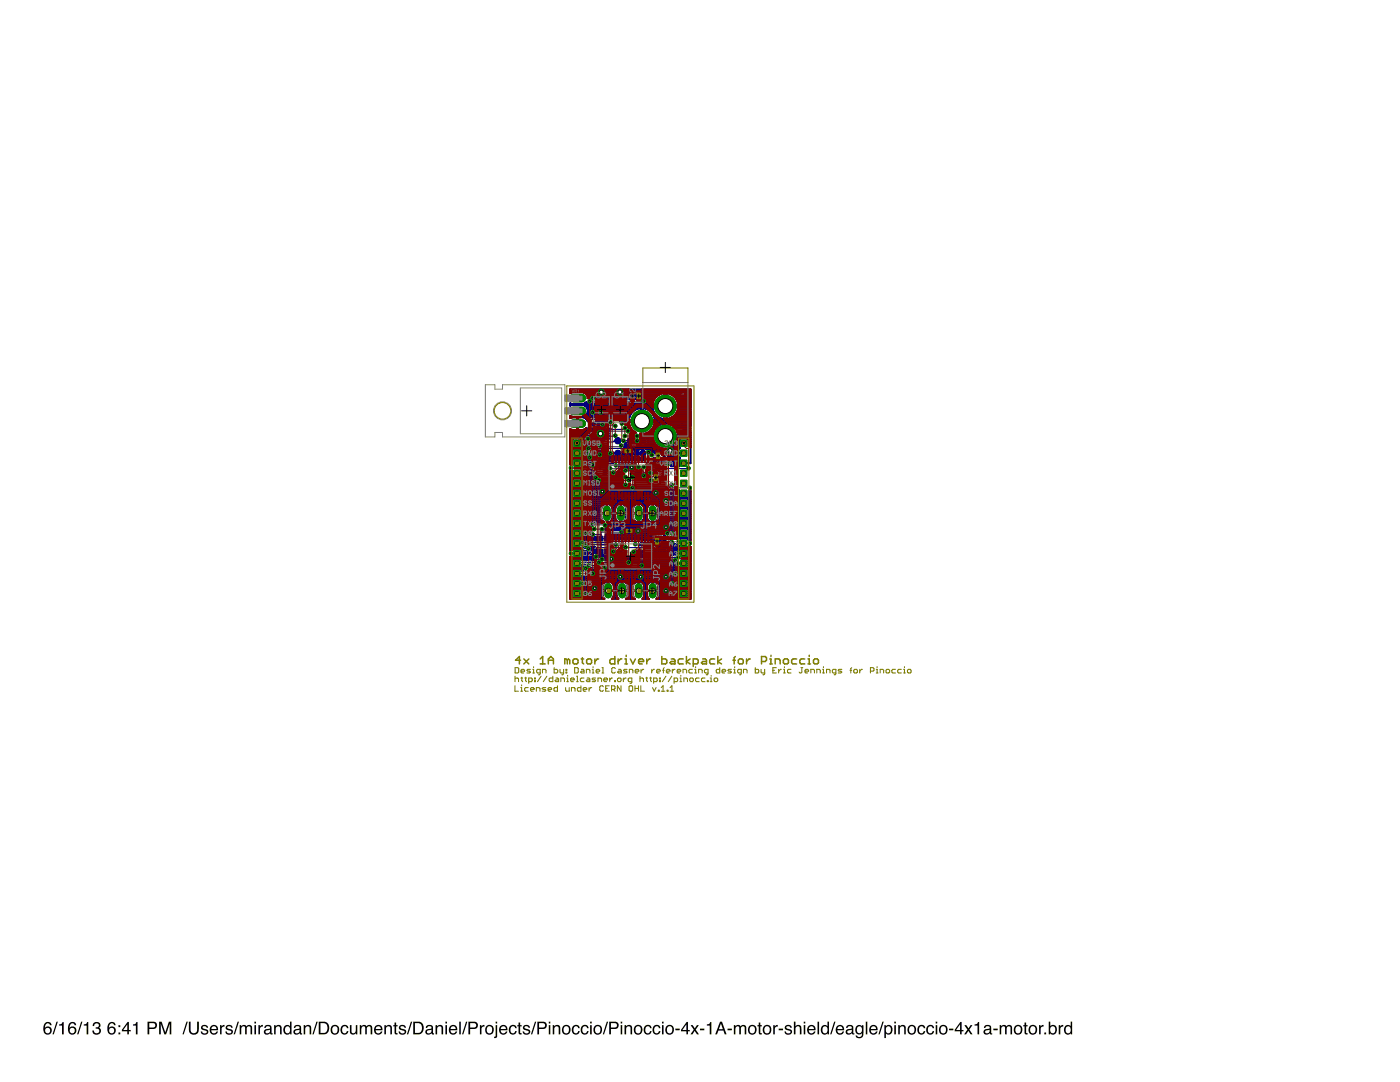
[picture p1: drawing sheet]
<svg xmlns="http://www.w3.org/2000/svg" width="279mm" height="216mm" viewBox="0 0 279 216" stroke-linecap="round" stroke-linejoin="round" font-family="sans-serif">
<path d="M9.1 204.1a.73 .73 0 0 1 .7-.2 .73 .73 0 0 1 .5 .7h-.3a.51 .51 0 0 0-.7-.4 .51 .51 0 0 0-.3 .6v.3a.82 .82 0 0 1 1.2 .1 .82 .82 0 0 1-.3 1.2 .82 .82 0 0 1-1.1-.4l-.1-1.2zM9 205.6a.55 .55 0 0 0 1.1 0 .55 .55 0 0 0-1.1 0zM11.3 203.9h.2l-.8 2.5h-.2zM11.8 204.4l.5-.1 .2-.4h.2v2.5h-.3v-1.8h-.6zM14 204.1a.73 .73 0 0 1 .7-.2 .73 .73 0 0 1 .5 .7h-.3a.51 .51 0 0 0-.6-.4 .51 .51 0 0 0-.4 .6v.3a.82 .82 0 0 1 1.2 .1 .82 .82 0 0 1-.3 1.2 .82 .82 0 0 1-1.1-.4l-.1-1.2zM13.9 205.6a.55 .55 0 0 0 1.1 0 .55 .55 0 0 0-1.1 0zM16.2 203.9h.3l-.8 2.5h-.3zM16.7 204.4l.5-.1 .2-.4h.2v2.5h-.3v-1.8h-.6zM18.8 204.1a.72 .72 0 0 1 1-.1 .72 .72 0 0 1 0 1l-.1 .1a.8 .8 0 0 1 .2 1.1 .8 .8 0 0 1-1.1 .2l-.3-.3-.1-.5h.3a.51 .51 0 0 0 .5 .7 .51 .51 0 0 0 .6-.5 .51 .51 0 0 0-.6-.5l-.1-.3a.45 .45 0 0 0 .6-.3 .45 .45 0 0 0-.3-.6 .45 .45 0 0 0-.5 .3l-.1 .3h-.3zM21.8 204.1a.73 .73 0 0 1 .8-.2 .73 .73 0 0 1 .5 .7h-.3a.51 .51 0 0 0-.7-.4 .51 .51 0 0 0-.3 .6l-.1 .3a.82 .82 0 0 1 1.3 .1 .82 .82 0 0 1-.3 1.2 .82 .82 0 0 1-1.2-.4v-1.2zM21.8 205.6a.53 .53 0 0 0 1 0 .53 .53 0 0 0-1 0zM23.6 204.6h.4v.3h-.4zM23.6 206h.4v.4h-.4zM25.4 204.4l-.8 1.1h.8zM25.5 203.9h.2v1.6h.4v.3h-.4v.6h-.3v-.6h-1.1v-.3zM26.5 204.4l.5-.1 .2-.4h.2v2.5h-.3v-1.8h-.6zM29.4 203.9h1.2a.73 .73 0 0 1 .7 .7 .73 .73 0 0 1-.7 .7h-.8v1.1h-.4zM29.8 204.2v.8h.7a.45 .45 0 0 0 .5-.4 .45 .45 0 0 0-.5-.4zM31.8 203.9h.5l.7 2.1 .7-2.1h.5v2.5h-.3v-2.1l-.7 2.1h-.4l-.7-2.1v2.1h-.3zM37.2 203.9h.3l-.8 2.5h-.3zM37.7 203.9h.3v1.5a.65 .65 0 0 0 .7 .8 .65 .65 0 0 0 .6-.8v-1.5h.4v1.4a1.01 1.01 0 0 1-1 1.2 1.01 1.01 0 0 1-1-1.2zM40.3 204.7a.74 .74 0 0 1 1.2 .4h-.3a.39 .39 0 0 0-.4-.3 .39 .39 0 0 0-.3 .3l.1 .1a.79 .79 0 0 1 1 .8 .8 .8 0 0 1-.9 .5 .8 .8 0 0 1-.6-.7h.3a.45 .45 0 0 0 .4 .4 .45 .45 0 0 0 .5-.4l-.1-.1a.93 .93 0 0 1-1.1-.8zM42.1 204.8a.85 .85 0 0 1 1-.2 .85 .85 0 0 1 .4 1h-1.3a.53 .53 0 0 0 .4 .6 .53 .53 0 0 0 .6-.4h.3a.9 .9 0 0 1-1.3 .6 .9 .9 0 0 1-.3-1.4zM42.3 204.9l-.1 .4h1l-.1-.3-.2-.2zM43.9 204.5h.3v.4l.3-.4h.3v.3a.5 .5 0 0 0-.6 .5v1.1h-.3zM45.2 204.7a.74 .74 0 0 1 1.2 .4h-.3a.39 .39 0 0 0-.4-.3 .39 .39 0 0 0-.3 .3l.1 .1a.79 .79 0 0 1 1 .8 .8 .8 0 0 1-.9 .5 .8 .8 0 0 1-.6-.7h.3a.45 .45 0 0 0 .4 .4 .45 .45 0 0 0 .5-.4l-.1-.1a.93 .93 0 0 1-1.1-.8zM47.4 203.9h.3l-.8 2.5h-.3zM47.8 204.5h.3v.3a.6 .6 0 0 1 1.1 0 .62 .62 0 0 1 .7-.3 .62 .62 0 0 1 .4 .7v1.2h-.3v-1.3a.4 .4 0 0 0-.5-.3 .4 .4 0 0 0-.3 .5v1.1h-.3v-1.2a.42 .42 0 0 0-.5-.4 .42 .42 0 0 0-.3 .6v1h-.3zM50.8 204.6h.3v1.8h-.3zM50.8 203.9h.3v.3h-.3zM51.6 204.5h.3v.4l.3-.4h.3v.3a.5 .5 0 0 0-.6 .5v1.1h-.3zM53 205.8a.44 .44 0 0 0 .6 .4 .44 .44 0 0 0 .2-.7zM52.9 204.7a.8 .8 0 0 1 1.3 .3v1.1l.2 .1v.2h-.4l-.1-.2a.63 .63 0 0 1-.9 .2 .63 .63 0 0 1-.2-.9l1.1-.3a.42 .42 0 0 0-.4-.5 .42 .42 0 0 0-.5 .4h-.3zM54.7 204.5h.3v.3a.66 .66 0 0 1 .8-.3 .66 .66 0 0 1 .4 .7v1.2h-.3v-1.2a.46 .46 0 0 0-.6-.4 .46 .46 0 0 0-.3 .6v1h-.3zM57 205a.69 .69 0 0 0-.1 .8 .69 .69 0 0 0 .7 .3 .73 .73 0 0 0 .3-.8 .73 .73 0 0 0-.7-.5zM56.9 204.6l.6-.1 .4 .3v-.9h.3v2.5h-.3v-.3a.8 .8 0 0 1-1.1 .2 .8 .8 0 0 1-.2-1zM58.9 205.8a.44 .44 0 0 0 .6 .4 .44 .44 0 0 0 .2-.7zM58.7 204.7a.8 .8 0 0 1 1.4 .3v1.1l.2 .1v.2h-.4l-.1-.2a.63 .63 0 0 1-.9 .2 .63 .63 0 0 1-.2-.9l1.1-.3a.42 .42 0 0 0-.4-.5 .42 .42 0 0 0-.5 .4h-.3zM60.6 204.5h.3v.3a.66 .66 0 0 1 .8-.3 .66 .66 0 0 1 .4 .7v1.2h-.3v-1.2a.46 .46 0 0 0-.6-.4 .46 .46 0 0 0-.3 .6v1h-.3zM63.1 203.9h.3l-.8 2.5h-.3zM64 204.2v1.9h.6a.99 .99 0 0 0 .8-1 .99 .99 0 0 0-.8-.9zM63.6 203.9h1a1.29 1.29 0 0 1 1.1 1.2 1.29 1.29 0 0 1-1.1 1.3h-1zM66.5 204.9a.7 .7 0 0 0-.2 .9 .7 .7 0 0 0 .9 .3 .7 .7 0 0 0 .2-.9 .7 .7 0 0 0-.9-.3zM66.2 204.8a.94 .94 0 0 1 1.5 .6 .94 .94 0 0 1-1.3 .9l-.4-.5v-.6zM68.2 204.8a.76 .76 0 0 1 .8-.3 .76 .76 0 0 1 .5 .7h-.3a.51 .51 0 0 0-.6-.4 .51 .51 0 0 0-.3 .7 .49 .49 0 0 0 .3 .7 .49 .49 0 0 0 .6-.5h.3a.83 .83 0 0 1-1.1 .7 .83 .83 0 0 1-.4-1.2zM69.8 204.5h.3v1.3a.42 .42 0 0 0 .5 .4 .42 .42 0 0 0 .4-.5v-1.2h.3v1.9h-.3v-.3a.64 .64 0 0 1-.7 .3 .64 .64 0 0 1-.5-.6zM71.8 204.5h.3v.3a.6 .6 0 0 1 1.1 0 .62 .62 0 0 1 .7-.3 .62 .62 0 0 1 .4 .7v1.2h-.3v-1.3a.4 .4 0 0 0-.5-.3 .4 .4 0 0 0-.3 .5v1.1h-.3v-1.2a.42 .42 0 0 0-.6-.4 .42 .42 0 0 0-.2 .6v1h-.3zM74.9 204.8a.85 .85 0 0 1 1-.2 .85 .85 0 0 1 .4 1h-1.3a.53 .53 0 0 0 .4 .6 .53 .53 0 0 0 .6-.4h.3a.9 .9 0 0 1-1.3 .6 .9 .9 0 0 1-.2-1.4zM75.1 204.9l-.1 .4h1l-.1-.3-.2-.2zM76.7 204.5h.3v.3a.66 .66 0 0 1 .8-.3 .66 .66 0 0 1 .4 .7v1.2h-.3v-1.2a.46 .46 0 0 0-.6-.4 .46 .46 0 0 0-.3 .6v1h-.3zM78.7 204h.4v.5h.3v.3h-.3v1.2l.3 .2v.2a.44 .44 0 0 1-.7-.4v-1.2h-.2v-.3h.2zM79.8 204.7a.74 .74 0 0 1 1.2 .4h-.3a.39 .39 0 0 0-.4-.3 .39 .39 0 0 0-.4 .3l.2 .1a.79 .79 0 0 1 1 .8 .8 .8 0 0 1-.9 .5 .8 .8 0 0 1-.7-.7h.3a.45 .45 0 0 0 .5 .4 .45 .45 0 0 0 .4-.4v-.1a.93 .93 0 0 1-1.1-.8zM82 203.9h.3l-.8 2.5h-.3zM82.8 204.2v1.9h.6a.99 .99 0 0 0 .8-1 .99 .99 0 0 0-.8-.9zM82.5 203.9h1a1.29 1.29 0 0 1 1.1 1.2 1.29 1.29 0 0 1-1.1 1.3h-1zM85.2 205.8a.44 .44 0 0 0 .6 .4 .44 .44 0 0 0 .2-.7zM85.1 204.7a.8 .8 0 0 1 1.3 .3v1.1l.2 .1v.2h-.3l-.2-.2a.63 .63 0 0 1-.9 .2 .63 .63 0 0 1-.2-.9l1.1-.3a.42 .42 0 0 0-.4-.5 .42 .42 0 0 0-.4 .4h-.3zM86.9 204.5h.3v.3a.66 .66 0 0 1 .8-.3 .66 .66 0 0 1 .4 .7v1.2h-.3v-1.2a.46 .46 0 0 0-.5-.4 .46 .46 0 0 0-.4 .6v1h-.3zM88.9 204.6h.3v1.8h-.3zM88.9 203.9h.3v.3h-.3zM89.8 204.8a.85 .85 0 0 1 1.1-.2 .85 .85 0 0 1 .4 1h-1.4a.53 .53 0 0 0 .4 .6 .53 .53 0 0 0 .6-.4h.3a.9 .9 0 0 1-1.2 .6 .9 .9 0 0 1-.3-1.4zM90.1 204.9l-.2 .4h1v-.3l-.3-.2zM91.7 203.9h.3v2.5h-.3zM93 203.9h.3l-.8 2.5h-.3zM93.5 203.9h1.1a.73 .73 0 0 1 .8 .7 .73 .73 0 0 1-.8 .7h-.8v1.1h-.3zM93.8 204.2v.8h.7a.45 .45 0 0 0 .5-.4 .45 .45 0 0 0-.5-.4zM95.8 204.5h.3v.4l.3-.4h.3v.3a.5 .5 0 0 0-.6 .5v1.1h-.3zM97.4 204.9a.7 .7 0 0 0-.3 .9 .7 .7 0 0 0 .9 .3 .7 .7 0 0 0 .2-.9 .7 .7 0 0 0-.8-.3zM97.1 204.8a.94 .94 0 0 1 1.5 .6 .94 .94 0 0 1-1.4 .9l-.4-.5v-.6zM98.9 203.9h.3v.3h-.3zM98.9 204.6h.3v2.1a.47 .47 0 0 1-.6 .4v-.2l.3-.1zM99.8 204.8a.85 .85 0 0 1 1.1-.2 .85 .85 0 0 1 .4 1h-1.4a.53 .53 0 0 0 .4 .6 .53 .53 0 0 0 .7-.4h.3a.9 .9 0 0 1-1.3 .6 .9 .9 0 0 1-.3-1.4zM100.1 204.9l-.2 .4h1.1l-.1-.3-.3-.2zM101.8 204.8a.76 .76 0 0 1 .8-.3 .76 .76 0 0 1 .5 .7h-.3a.51 .51 0 0 0-.7-.4 .51 .51 0 0 0-.2 .7 .49 .49 0 0 0 .3 .7 .49 .49 0 0 0 .6-.5h.3a.83 .83 0 0 1-1.1 .7 .83 .83 0 0 1-.4-1.2zM103.5 204h.3v.5h.3v.3h-.3v1.2l.3 .2v.2a.44 .44 0 0 1-.6-.4v-1.2h-.3v-.3h.3zM104.5 204.7a.74 .74 0 0 1 1.3 .4h-.3a.39 .39 0 0 0-.4-.3 .39 .39 0 0 0-.4 .3l.2 .1a.79 .79 0 0 1 .9 .8 .8 .8 0 0 1-.8 .5 .8 .8 0 0 1-.7-.7h.3a.45 .45 0 0 0 .5 .4 .45 .45 0 0 0 .4-.4l-.1-.1a.93 .93 0 0 1-1-.8zM106.8 203.9h.2l-.8 2.5h-.2zM107.2 203.9h1.2a.73 .73 0 0 1 .7 .7 .73 .73 0 0 1-.7 .7h-.8v1.1h-.4zM107.6 204.2v.8h.7a.45 .45 0 0 0 .5-.4 .45 .45 0 0 0-.5-.4zM109.5 204.6h.3v1.8h-.3zM109.5 203.9h.3v.3h-.3zM110.3 204.5h.3v.3a.66 .66 0 0 1 .8-.3 .66 .66 0 0 1 .4 .7v1.2h-.3v-1.2a.46 .46 0 0 0-.6-.4 .46 .46 0 0 0-.3 .6v1h-.3zM112.7 204.9a.7 .7 0 0 0-.2 .9 .7 .7 0 0 0 .8 .3 .7 .7 0 0 0 .2-.9 .7 .7 0 0 0-.8-.3zM112.4 204.8a.94 .94 0 0 1 1.5 .6 .94 .94 0 0 1-1.4 .9l-.3-.5v-.6zM114.3 204.8a.76 .76 0 0 1 .9-.3 .76 .76 0 0 1 .5 .7h-.3a.51 .51 0 0 0-.7-.4 .51 .51 0 0 0-.3 .7 .49 .49 0 0 0 .4 .7 .49 .49 0 0 0 .6-.5h.3a.83 .83 0 0 1-1.1 .7 .83 .83 0 0 1-.5-1.2zM116.1 204.8a.76 .76 0 0 1 .8-.3 .76 .76 0 0 1 .6 .7h-.3a.51 .51 0 0 0-.7-.4 .51 .51 0 0 0-.3 .7 .49 .49 0 0 0 .4 .7 .49 .49 0 0 0 .6-.5h.3a.83 .83 0 0 1-1.1 .7 .83 .83 0 0 1-.5-1.2zM117.8 204.6h.3v1.8h-.3zM117.8 203.9h.3v.3h-.3zM119 204.9a.7 .7 0 0 0-.3 .9 .7 .7 0 0 0 .9 .3 .7 .7 0 0 0 .2-.9 .7 .7 0 0 0-.8-.3zM118.7 204.8a.94 .94 0 0 1 1.5 .6 .94 .94 0 0 1-1.4 .9l-.3-.5v-.6zM121.1 203.9h.3l-.8 2.5h-.3zM121.6 203.9h1.1a.73 .73 0 0 1 .8 .7 .73 .73 0 0 1-.8 .7h-.8v1.1h-.3zM121.9 204.2v.8h.7a.45 .45 0 0 0 .5-.4 .45 .45 0 0 0-.5-.4zM123.9 204.6h.3v1.8h-.3zM123.9 203.9h.3v.3h-.3zM124.6 204.5h.3v.3a.66 .66 0 0 1 .8-.3 .66 .66 0 0 1 .5 .7v1.2h-.4v-1.2a.46 .46 0 0 0-.5-.4 .46 .46 0 0 0-.3 .6v1h-.4zM127 204.9a.7 .7 0 0 0-.2 .9 .7 .7 0 0 0 .9 .3 .7 .7 0 0 0 .2-.9 .7 .7 0 0 0-.9-.3zM126.7 204.8a.94 .94 0 0 1 1.5 .6 .94 .94 0 0 1-1.3 .9l-.4-.5v-.6zM128.7 204.8a.76 .76 0 0 1 .8-.3 .76 .76 0 0 1 .5 .7h-.3a.51 .51 0 0 0-.6-.4 .51 .51 0 0 0-.3 .7 .49 .49 0 0 0 .3 .7 .49 .49 0 0 0 .6-.5h.3a.83 .83 0 0 1-1.1 .7 .83 .83 0 0 1-.4-1.2zM130.5 204.8a.76 .76 0 0 1 .8-.3 .76 .76 0 0 1 .5 .7h-.3a.51 .51 0 0 0-.7-.4 .51 .51 0 0 0-.2 .7 .49 .49 0 0 0 .3 .7 .49 .49 0 0 0 .6-.5h.3a.83 .83 0 0 1-1.1 .7 .83 .83 0 0 1-.5-1.2zM132.1 204.6h.3v1.8h-.3zM132.1 203.9h.3v.3h-.3zM133.3 204.9a.7 .7 0 0 0-.2 .9 .7 .7 0 0 0 .9 .3 .7 .7 0 0 0 .2-.9 .7 .7 0 0 0-.9-.3zM133 204.8a.94 .94 0 0 1 1.5 .6 .94 .94 0 0 1-1.3 .9l-.4-.5v-.6zM134.8 205.3h.9v.3h-.9zM137 204.4l-.8 1.1h.8zM137 203.9h.3v1.6h.4v.3h-.4v.6h-.3v-.6h-1.1v-.3zM137.8 204.5h.4l.5 .7 .4-.7 .4 .1-.7 .8 .7 1h-.4l-.5-.7-.4 .7h-.4l.6-1zM139.7 205.3h.9v.3h-.9zM141.1 204.4l.4-.1 .2-.4h.3v2.5h-.4v-1.8h-.5zM143.9 204.2l-.4 1.2h.8zM143.7 203.9h.4l.9 2.5h-.4l-.2-.8h-1l-.3 .8h-.4zM145.2 205.3h.9v.3h-.9zM146.5 204.5h.3v.3a.6 .6 0 0 1 1 0 .62 .62 0 0 1 .7-.3 .62 .62 0 0 1 .4 .7v1.2h-.3v-1.3a.4 .4 0 0 0-.5-.3 .4 .4 0 0 0-.2 .5v1.1h-.4v-1.2a.42 .42 0 0 0-.5-.4 .42 .42 0 0 0-.2 .6v1h-.3zM149.8 204.9a.7 .7 0 0 0-.2 .9 .7 .7 0 0 0 .9 .3 .7 .7 0 0 0 .2-.9 .7 .7 0 0 0-.9-.3zM149.5 204.8a.94 .94 0 0 1 1.5 .6 .94 .94 0 0 1-1.3 .9l-.4-.5v-.6zM151.4 204h.3v.5h.3v.3h-.3v1.2l.3 .2v.2a.44 .44 0 0 1-.6-.4v-1.2h-.2v-.3h.2zM152.8 204.9a.7 .7 0 0 0-.3 .9 .7 .7 0 0 0 .9 .3 .7 .7 0 0 0 .2-.9 .7 .7 0 0 0-.8-.3zM152.5 204.8a.94 .94 0 0 1 1.5 .6 .94 .94 0 0 1-1.4 .9l-.4-.5v-.6zM154.3 204.5h.3v.4l.3-.4h.3v.3a.5 .5 0 0 0-.6 .5v1.1h-.3zM155.4 205.3h.9v.3h-.9zM156.8 204.7a.74 .74 0 0 1 1.2 .4h-.3a.39 .39 0 0 0-.4-.3 .39 .39 0 0 0-.4 .3l.2 .1a.79 .79 0 0 1 1 .8 .8 .8 0 0 1-.9 .5 .8 .8 0 0 1-.6-.7h.2a.45 .45 0 0 0 .5 .4 .45 .45 0 0 0 .4-.4v-.1a.93 .93 0 0 1-1.1-.8zM158.4 203.9h.3v.9a.65 .65 0 0 1 .8-.3 .65 .65 0 0 1 .4 .7v1.2h-.3v-1.2a.46 .46 0 0 0-.5-.4 .46 .46 0 0 0-.4 .6v1h-.3zM160.4 204.6h.3v1.8h-.3zM160.4 203.9h.3v.3h-.3zM161.3 204.8a.85 .85 0 0 1 1.1-.2 .85 .85 0 0 1 .4 1h-1.4a.53 .53 0 0 0 .4 .6 .53 .53 0 0 0 .6-.4h.3a.9 .9 0 0 1-1.2 .6 .9 .9 0 0 1-.3-1.4zM161.6 204.9l-.2 .4h1v-.3l-.3-.2zM163.2 203.9h.3v2.5h-.3zM164.3 205a.69 .69 0 0 0-.2 .8 .69 .69 0 0 0 .8 .3 .73 .73 0 0 0 .3-.8 .73 .73 0 0 0-.7-.5zM164.2 204.6l.6-.1 .3 .3v-.9h.3v2.5h-.2v-.3a.8 .8 0 0 1-1.1 .2 .8 .8 0 0 1-.3-1zM166.5 203.9h.2l-.8 2.5h-.2zM167 204.8a.85 .85 0 0 1 1.1-.2 .85 .85 0 0 1 .4 1h-1.4a.53 .53 0 0 0 .4 .6 .53 .53 0 0 0 .6-.4h.3a.9 .9 0 0 1-1.2 .6 .9 .9 0 0 1-.3-1.4zM167.3 204.9l-.2 .4h1v-.3l-.3-.2zM169.1 205.8a.44 .44 0 0 0 .6 .4 .44 .44 0 0 0 .2-.7zM169 204.7a.8 .8 0 0 1 1.3 .3v1.1l.2 .1v.2h-.3l-.2-.2a.63 .63 0 0 1-.9 .2 .63 .63 0 0 1-.2-.9l1.1-.3a.42 .42 0 0 0-.4-.5 .42 .42 0 0 0-.5 .4h-.2zM170.9 204.8l.6-.3 .5 .3v-.2h.3v1.6a.81 .81 0 0 1-.6 1 .81 .81 0 0 1-1-.6h.4a.53 .53 0 0 0 .7 .3 .53 .53 0 0 0 .2-.8 .8 .8 0 0 1-1.1 .2 .8 .8 0 0 1-.2-1.1zM171.2 204.9a.65 .65 0 0 0-.2 .9 .65 .65 0 0 0 .8 .2 .64 .64 0 0 0 .2-.8 .64 .64 0 0 0-.8-.3zM172.8 203.9h.3v2.5h-.3zM173.7 204.8a.85 .85 0 0 1 1-.2 .85 .85 0 0 1 .4 1h-1.3a.53 .53 0 0 0 .4 .6 .53 .53 0 0 0 .6-.4h.3a.9 .9 0 0 1-1.3 .6 .9 .9 0 0 1-.2-1.4zM174 204.9l-.2 .4h1l-.1-.3-.2-.2zM176.1 203.9h.3l-.8 2.5h-.3zM177 204.9a.71 .71 0 0 0-.2 .8 .71 .71 0 0 0 .7 .4 .72 .72 0 0 0 .3-.8 .72 .72 0 0 0-.7-.5zM176.5 204.6h.3v.2a.75 .75 0 0 1 .9-.2 .75 .75 0 0 1 .4 .8 .78 .78 0 0 1-.3 .9 .78 .78 0 0 1-1-.1v.9h-.3zM178.5 204.6h.3v1.8h-.3zM178.5 203.9h.3v.3h-.3zM179.3 204.5h.3v.3a.66 .66 0 0 1 .7-.3 .66 .66 0 0 1 .5 .7v1.2h-.3v-1.2a.46 .46 0 0 0-.6-.4 .46 .46 0 0 0-.3 .6v1h-.3zM181.7 204.9a.7 .7 0 0 0-.3 .9 .7 .7 0 0 0 .9 .3 .7 .7 0 0 0 .2-.9 .7 .7 0 0 0-.8-.3zM181.3 204.8a.94 .94 0 0 1 1.6 .6 .94 .94 0 0 1-1.4 .9l-.4-.5v-.6zM183.3 204.8a.76 .76 0 0 1 .8-.3 .76 .76 0 0 1 .6 .7h-.3a.51 .51 0 0 0-.7-.4 .51 .51 0 0 0-.3 .7 .49 .49 0 0 0 .4 .7 .49 .49 0 0 0 .6-.5h.3a.83 .83 0 0 1-1.1 .7 .83 .83 0 0 1-.5-1.2zM185.1 204.8a.76 .76 0 0 1 .8-.3 .76 .76 0 0 1 .5 .7h-.3a.51 .51 0 0 0-.7-.4 .51 .51 0 0 0-.2 .7 .49 .49 0 0 0 .3 .7 .49 .49 0 0 0 .6-.5h.3a.83 .83 0 0 1-1.1 .7 .83 .83 0 0 1-.4-1.2zM186.7 204.6h.3v1.8h-.3zM186.7 203.9h.3v.3h-.3zM187.9 204.9a.7 .7 0 0 0-.2 .9 .7 .7 0 0 0 .9 .3 .7 .7 0 0 0 .2-.9 .7 .7 0 0 0-.9-.3zM187.6 204.8a.94 .94 0 0 1 1.6 .6 .94 .94 0 0 1-1.4 .9l-.4-.5v-.6zM189.4 205.3h.9v.3h-.9zM191.6 204.4l-.8 1.1h.8zM191.7 203.9h.2v1.6h.4v.3h-.4v.6h-.3v-.6h-1.1v-.3zM192.4 204.5h.5l.4 .7 .4-.7 .4 .1-.6 .8 .6 1h-.4l-.4-.7-.5 .7h-.4l.7-1zM194.5 204.4l.5-.1 .2-.4h.2v2.5h-.3v-1.8h-.6zM196.6 205.8a.44 .44 0 0 0 .6 .4 .44 .44 0 0 0 .2-.7zM196.5 204.7a.8 .8 0 0 1 1.3 .3v1.1l.2 .1v.2h-.3l-.2-.2a.63 .63 0 0 1-.9 .2 .63 .63 0 0 1-.2-.9l1.1-.3a.42 .42 0 0 0-.4-.5 .42 .42 0 0 0-.4 .4h-.3zM198.2 205.3h.9v.3h-.9zM199.5 204.5h.3v.3a.6 .6 0 0 1 1.1 0 .62 .62 0 0 1 .7-.3 .62 .62 0 0 1 .4 .7v1.2h-.3v-1.3a.4 .4 0 0 0-.5-.3 .4 .4 0 0 0-.3 .5v1.1h-.3v-1.2a.42 .42 0 0 0-.6-.4 .42 .42 0 0 0-.2 .6v1h-.3zM202.9 204.9a.7 .7 0 0 0-.3 .9 .7 .7 0 0 0 .9 .3 .7 .7 0 0 0 .2-.9 .7 .7 0 0 0-.8-.3zM202.6 204.8a.94 .94 0 0 1 1.5 .6 .94 .94 0 0 1-1.4 .9l-.4-.5v-.6zM204.5 204h.3v.5h.3v.3h-.3v1.2l.3 .2v.2a.44 .44 0 0 1-.6-.4v-1.2h-.3v-.3h.3zM205.8 204.9a.7 .7 0 0 0-.2 .9 .7 .7 0 0 0 .9 .3 .7 .7 0 0 0 .1-.9 .7 .7 0 0 0-.8-.3zM205.5 204.8a.94 .94 0 0 1 1.5 .6 .94 .94 0 0 1-1.3 .9l-.4-.5v-.6zM207.4 204.5h.3v.4l.3-.4h.3v.3a.5 .5 0 0 0-.6 .5v1.1h-.3zM208.4 206h.4v.4h-.4zM209.3 203.9h.3v.9a.81 .81 0 0 1 1.1-.1 .81 .81 0 0 1 .2 1 .73 .73 0 0 1-.5 .7 .73 .73 0 0 1-.8-.2v.2h-.3zM209.7 204.9a.64 .64 0 0 0-.1 .9 .64 .64 0 0 0 .9 .2 .65 .65 0 0 0 .1-.9 .65 .65 0 0 0-.9-.2zM211.3 204.5h.3v.4l.3-.4h.3v.3a.5 .5 0 0 0-.6 .5v1.1h-.3zM212.8 205a.69 .69 0 0 0-.1 .8 .69 .69 0 0 0 .7 .3 .73 .73 0 0 0 .3-.8 .73 .73 0 0 0-.7-.5zM212.7 204.6l.6-.1 .4 .3v-.9h.3v2.5h-.3v-.3a.8 .8 0 0 1-1.1 .2 .8 .8 0 0 1-.2-1z" fill-rule="evenodd" fill="#000"/>
<g fill="none" stroke="#000" stroke-width=".2">
<path d="M118.7 84.7h.5M118.9 93h1.7M118.9 84.4v.5M119.5 86.5h.7M119.7 92.1v1.8M119.8 86.2v.6M122.9 87.9h.8M123.1 94.8h.8M123.3 87.5v.9M123.5 94.4v.8M126.9 94.8h.8M127.3 94.4v.8"/>
<path d="M130.8 93h1.7M131.6 92.1v1.8M136.5 85.8h.8M136.9 85.4v.8M119.1 108.7h1.7M120 107.9v1.7M123.1 110.5h.8M123.5 110.1v.8M127.2 110.5h.8M127.6 110.1v.8M130.8 108.7h1.7M131.6 107.9v1.7"/>
</g>
<g fill="#808080">
<path d="M119.9 111.3v1.3h.1v-1.3zM118.7 111.4l-.2 .3 .3-.2a.47 .47 0 0 1 .7 .4 .47 .47 0 0 1-.8 .4v-.2h-.2a.61 .61 0 0 0 .9 .4 .61 .61 0 0 0 .2-.9l-.4-.3zM117.8 111.3v1.3h.2v-.9h.3v-.1z" fill-rule="evenodd"/>
<path d="M121.9 110.3v.2l.1-.2 .1 .2 .2-.1-.1-.2v.3l-.2-.3zM121.9 110l.1 .2-.1-.2h.4zM121.9 109.7l.2 .1 .1-.1z" fill-rule="evenodd"/>
<path d="M131.5 111.3v1.3h.2v-1.3zM130.3 111.4l-.1 .3 .3-.2a.47 .47 0 0 1 .6 .4 .47 .47 0 0 1-.7 .4l-.1-.2h-.1a.61 .61 0 0 0 .8 .4 .61 .61 0 0 0 .2-.9l-.3-.3zM129.3 111.4a.73 .73 0 0 0 .5 .9l-.6 .1v.2h.8l-.1-.4a.44 .44 0 0 1-.4-.3 .44 .44 0 0 1 0-.4h.2l.2 .2h.1v-.1a.42 .42 0 0 0-.7-.2z" fill-rule="evenodd"/>
<path d="M119.6 95.5v1.3h.2v-1.3zM118.4 95.6l-.1 .3 .2-.2a.47 .47 0 0 1 .7 .5 .47 .47 0 0 1-.7 .3l-.1-.2h-.2a.61 .61 0 0 0 .9 .5 .61 .61 0 0 0 .2-1l-.3-.3zM117.4 95.7l-.1 .2 .2 .3a.42 .42 0 0 0 .1 .7 .42 .42 0 0 0 .5-.5h-.1a.25 .25 0 0 1-.4 .3 .25 .25 0 0 1 0-.5h.2l-.1-.1a.2 .2 0 0 1-.2-.2 .2 .2 0 0 1 .2-.2l.4 .3-.2-.4z" fill-rule="evenodd"/>
<path d="M131.5 95.5v1.3h.2v-1.3zM130.3 95.6l-.1 .3 .3-.2a.47 .47 0 0 1 .6 .5 .47 .47 0 0 1-.7 .3l-.1-.2h-.1a.61 .61 0 0 0 .8 .5 .61 .61 0 0 0 .2-1l-.3-.3zM129.5 95.8l.4 .6h-.4zM129.4 95.6v.8h-.2v.1h.2v.3h.1v-.3h.6v-.1z" fill-rule="evenodd"/>
<path d="M125.9 110.3l.1 .2v-.2l.2 .2 .1-.1v-.2l-.1 .3-.1-.3zM126 110v.2v-.2h.3zM125.9 109.6v.3l.3-.2v.2l.1-.1-.1-.2-.2 .2z" fill-rule="evenodd"/>
<path d="M121.9 94.5v.3l.1-.3 .1 .3 .2-.1-.1-.2v.2l-.2-.2zM121.9 94.2l.1 .2-.1-.1h.4zM121.9 93.9v.2v-.2l.3 .1-.1 .1a.17 .17 0 0 0 .1-.2 .17 .17 0 0 0-.3 0z" fill-rule="evenodd"/>
<path d="M125.7 94.5v.3l.1-.3 .1 .3 .2-.1-.1-.2v.2l-.2-.2zM125.7 94.2l.1 .2-.1-.1h.4zM125.8 94h.2l-.2 .1zM125.7 93.9l.1 .2 .3-.1z" fill-rule="evenodd"/>
<path d="M135.2 85.6l.1 .2v-.2l.2 .2 .1-.1v-.2l-.1 .3-.1-.3zM135.3 85.3v.2v-.2h.3zM135.3 84.9a.17 .17 0 0 0 0 .3 .17 .17 0 0 0 .2-.1 .17 .17 0 0 0 0-.2l.1 .2h-.2l.1-.2zM135.3 85a.09 .09 0 0 1 .1 0 .09 .09 0 0 1-.1 0z" fill-rule="evenodd"/>
<path d="M118.3 85.6a.2 .2 0 0 0 .4 0 .2 .2 0 0 0-.4 0zM118.1 85.4l.2 .4-.2-.4h.2z" fill-rule="evenodd"/>
</g>
<g fill="none" stroke="#ff0" stroke-width=".2">
<path d="M118.3 92.2v1.6M118.3 87.7v.4h.4M118.4 92.4h2.6v1.3h-2.6zM118.7 85h-.4v.4M119.7 91.7h.1M120.9 85l.4 .4M121.1 92.2v1.6M121.3 87.7v.4h-.4M122.8 86.8h1M130.2 92.2v1.6M130.4 92.4h2.5v1.3h-2.5zM131.6 91.7h.1"/>
<path d="M133.1 92.2v1.6M118.6 107.9v1.6M118.7 108.1h2.5v1.3h-2.5zM120 107.4v.1M121.4 107.9v1.6M130.2 107.9v1.6M130.4 108.1h2.5v1.3h-2.5zM131.6 107.4v.1M133.1 107.9v1.6"/>
</g>
<path d="M122.8 93.8l-.3 .2v1.6l.3 .2M124.2 93.8l.3 .2v1.6l-.3 .2M126.6 93.8l-.3 .2v1.6l.3 .2M128 93.8l.3 .2v1.6l-.3 .2M136.2 84.8l-.3 .2v1.6l.3 .2M137.6 84.8l.3 .2v1.6l-.3 .2M122.8 109.5l-.3 .2v1.6l.3 .2M124.2 109.5l.3 .2v1.6l-.3 .2M126.9 109.5l-.3 .2v1.6l.3 .2M128.3 109.5l.3 .2v1.6l-.3 .2" fill="none" stroke="#ff0" stroke-width=".21"/>
<path d="M118.9 84.6v.1" fill="none" stroke="#ff0" stroke-width=".42"/>
<g fill="#000080" stroke="#000080" stroke-width=".2">
<path d="M118.7 107h.7v.9h-.7z"/>
<path d="M119.6 107h.7v.9h-.7z"/>
<path d="M120.6 107h.7v.9h-.7z"/>
<path d="M120.6 109.6h.7v.9h-.7z"/>
<path d="M118.7 109.6h.7v.9h-.7z"/>
<path d="M122.9 109.8h1.3v.6h-1.3z"/>
<path d="M122.9 110.6h1.3v.7h-1.3z"/>
<path d="M130.4 107h.6v.9h-.6z"/>
<path d="M131.3 107h.7v.9h-.7z"/>
<path d="M132.2 107h.7v.9h-.7z"/>
<path d="M132.2 109.6h.7v.9h-.7z"/>
<path d="M130.4 109.6h.6v.9h-.6z"/>
<path d="M118.4 91.2h.7v1h-.7z"/>
<path d="M119.4 91.2h.7v1h-.7z"/>
<path d="M120.3 91.2h.7v1h-.7z"/>
<path d="M120.3 93.8h.7v1h-.7z"/>
<path d="M118.4 93.8h.7v1h-.7z"/>
<path d="M130.4 91.2h.6v1h-.6z"/>
<path d="M131.3 91.2h.7v1h-.7z"/>
<path d="M132.2 91.2h.7v1h-.7z"/>
<path d="M132.2 93.8h.7v1h-.7z"/>
<path d="M130.4 93.8h.6v1h-.6z"/>
<path d="M127 109.8h1.2v.6h-1.2z"/>
<path d="M127 110.6h1.2v.7h-1.2z"/>
<path d="M122.9 94.1h1.3v.6h-1.3z"/>
<path d="M122.9 94.9h1.3v.6h-1.3z"/>
<path d="M126.7 94.1h1.3v.6h-1.3z"/>
<path d="M126.7 94.9h1.3v.6h-1.3z"/>
<path d="M136.3 85.1h1.2v.6h-1.2z"/>
<path d="M136.3 85.9h1.2v.7h-1.2z"/>
<path d="M120.9 86.9h.7v.3h-.7z"/>
<path d="M120.9 87.4h.7v.3h-.7z"/>
<path d="M120.9 86.4h.7v.3h-.7z"/>
<path d="M120.9 85.9h.7v.3h-.7z"/>
<path d="M118.1 85.9h.7v.3h-.7z"/>
<path d="M118.1 86.4h.7v.3h-.7z"/>
<path d="M118.1 86.9h.7v.3h-.7z"/>
<path d="M118.1 87.4h.7v.3h-.7z"/>
<path d="M118.1 85.4h.7v.3h-.7z"/>
<path d="M120.9 85.4h.7v.3h-.7z"/>
<path d="M119 85.2h1.7v2.7h-1.7z"/>
</g>
<g fill="#000080" stroke="#000080" stroke-width=".2">
<path d="M118.2 84.4h.5v.5h-.5z" fill-rule="evenodd"/>
<path d="M119.1 84.4h.6v.5h-.6z" fill-rule="evenodd"/>
<circle cx="128.3" cy="87.9" r=".64"/>
<circle cx="125.8" cy="87.9" r=".64"/>
<circle cx="123.3" cy="87.9" r=".64"/>
<circle cx="128.3" cy="90.5" r=".64"/>
<circle cx="125.8" cy="90.5" r=".64"/>
<circle cx="123.3" cy="90.5" r=".64"/>
</g>
<g fill="none" stroke="#000080" stroke-width=".42">
<path d="M113.8 78.4h.1M113.8 78h24M116.6 78.4h21.2M117.1 78.7h14.4M118.2 78.7l-.4 .3h-.6l-.4-.6-.4-.1h-2.2l-.4 .1v-.7h24v7.2l-.1-.1h-3.8a2.54 2.54 0 0 0-3.6 1.8 2.54 2.54 0 0 0 2.7 2.9 2.54 2.54 0 0 0 2.1-3.4h.8v.6l.2 .2h1.2v.6h-1.6l-.2 .2v1.5M118.4 78.7l.5 .4M118.9 79.1l.1 .5h8.9a.7 .7 0 0 1 .7-.3 .7 .7 0 0 1 .5 .6M118.9 79.1h12.1M119 79.5h9M128.9 79.5h1.8M129.1 79.9a.7 .7 0 0 1-.3 .8 .7 .7 0 0 1-.8-.2h-9.8a.7 .7 0 0 1-1.2-.3l-.6 .4h-2.2l-.4-.1v.5l.4-.2h2.2l.4 .2M129.1 79.9h1.4"/>
<path d="M130.7 79.5l-.5 1.3h5.2l-.5-1.3M131 79.1l-.3 .4M131.5 78.7l1.1-.3v5.2M131.5 78.7l-.5 .4M132.6 78.7h.4M132.6 79.9h.4M132.6 79.5h.4M132.6 79.1h.4M134 78.7h3.8M134 78.7l-1-.3v5.2M134 78.7l.9 .8M134.6 79.1h3.2"/>
<path d="M134.9 79.5h2.9M135.1 79.9h2.7M113.8 87h2.6M113.8 83.2h7.5M113.8 94v15.7h.4l.2-.2h1.5l.2 .2v1.5l-.2 .2h-1.5l-.2-.3h-.4M113.8 80.6h.3M113.8 90.3h.4M113.8 91.5h3.2M113.8 94v.1M113.8 96.3h.4M113.8 97.5h11.7M113.8 90h.4"/>
<path d="M113.8 99.7h.4M113.8 99.3h.5M113.8 99h.4M113.8 98.6h.4M113.8 98.2h.4M113.8 97.8h.4M113.8 97.1h.4M113.8 96.7h.4M113.8 95.9h.4M113.8 95.6h.5M113.8 95.2h.4M113.8 94.8h.4"/>
<path d="M113.8 94.5h.4M113.8 94.1h.4M113.8 92.6h.4M113.8 92.2h.4M113.8 91.8h.4M113.8 91.1h.4M113.8 90.7h.4M113.8 89.6h.5M113.8 89.2h.4M113.8 88.8h.4M113.8 88.5h.4M113.8 88.1h.4"/>
<path d="M113.8 87.7h.4M113.8 87.3h2.5M113.8 86.6h3M113.8 86.2h3.6M113.8 85.9h3.3M113.8 94.1l.4-.1v1.2l.2 .2h1.5l.2-.2M114.2 87.7l.2-.2h1.5l.2 .2v1.5l-.2 .2h-1.5l-.2-.2zM114.2 97.7l.2-.2h1.5l.2 .2v1.5l-.2 .2h-1.5l-.2-.2zM114.2 99.7v1.5l.2 .2h1.5l.2-.2M114.2 99.7l.2-.2h1.5l.2 .2M114.4 95.5h1.5l.2 .2v1.5l-.2 .2h-1.5l-.2-.2v-1.5zM115.2 84.7h.2"/>
<path d="M115.2 83.2v1.3h.2v-1.3M115.2 85.5h.2M115.2 85.1h.2M115.2 84.3h.2M115.2 84h.2M115.2 83.6h.2M115.9 91.5l.2 .2v1.2h1.5v-.3M116 99.3h19.6M116 95.6h2.3M116 89.6h.7M116.1 89.2h.7M116.1 95.2h2.1"/>
<path d="M116.1 95.2v-1.4h2v1.2l.1 .1a.66 .66 0 0 0 .6 .9 .71 .71 0 0 0 .5 .6 .71 .71 0 0 0 .8-.3h4.2M116.1 99.7v1.5M116.1 96.3h2.9M116.1 99.7h19.4M116.1 99h19.4M116.1 98.6h19.4M116.1 98.2h19.4M116.1 97.8h9.6M116.1 97.1h8.1M116.1 96.7h8M116.1 95.9h2.5M116.1 94.8h2"/>
<path d="M116.1 94.5h2M116.1 94.1h2M116.1 92.6h1.5M116.1 92.2h1.7M116.1 91.8h1.2M116.1 91.1h.9M116.1 88.8h1.1M116.1 88.5h.3M116.1 88.1h.2M116.1 87.7h.2M116.2 83.2l.6 .2 .5 .6M116.4 80.6h.8"/>
<path d="M116.8 81l.5 .7M116.8 81h15.8M116.8 90a.77 .77 0 0 1 .1-.9 .77 .77 0 0 1 .9-.2l.2 .1h1l.1-.3h-2.5l-.3-.3v-1.3l.6-.7h.7l-.5-.5v-.5l-.7 .4h-1v-1.2h-.2v1.2l-1.4-.1v7h.4v-1l.2-.2M116.8 90h-.7v-.3l-.2-.2h-1.5l-.2 .2v1.5l.2 .2h1.5l.2-.2v-.3h.7l.2 .1a.76 .76 0 0 0 .2 .8 .76 .76 0 0 0 .9 .1v.2l-.5 .5M116.9 82.8h1M117 85.5h.1M117 83.6h.3M117.1 81.3h13.1M117.2 82.5h.4M117.3 84h.1M117.3 81.7h.6M117.3 81.7a1.26 1.26 0 0 1-.9 1.5h-2.2l-.4-.2v.4l.5-.2"/>
<path d="M117.3 82.1h.3M117.3 84v-.5l.3-.3 5.8-.1 .7 .7a.67 .67 0 0 1 .7 .6M117.7 88.8h1.3M117.9 81.7a.7 .7 0 0 0-.1 1.1 .7 .7 0 0 0 1-.1h.6a.7 .7 0 0 0 .8 .2 .7 .7 0 0 0 .4-.8M117.9 81.7a.71 .71 0 0 1 .9 .1h.6a.71 .71 0 0 1 .7-.2 .71 .71 0 0 1 .5 .5M117.9 90h3.4a.65 .65 0 0 0-.1 .8h-.8a.69 .69 0 0 0-.5-.8 .69 .69 0 0 0-.8 .4h-1.1zM118 90.3h1.1M118.1 80.6h9.9M118.7 82.8h.8M118.7 81.7h.8M119.1 86.3h1.4v.4h-1.4zM119.1 86.6h.5"/>
<path d="M119.4 84.7v1.4l.4 .4M119.6 85.4h.4v2.4h-.4zM119.6 87h.4M119.6 87.7h.4M119.6 87.3h.4M119.6 86.2h.4M119.6 85.9h.4M119.6 85.5h.4M120 86.6h.5M120.3 90.3h.8M120.3 81.7h6.5M120.4 82.8h5.4"/>
<path d="M120.4 90.7h.8M120.6 82.5h5.4M120.6 82.1h5.7M120.7 90.8v1.6M120.7 92.4h.1M120.7 91.5h.1M120.7 92.2h.1M120.7 91.8h.1M120.7 91.1h.1M121.2 90.8h.1M121.5 91.1h.1M121.5 91.7h-1.1"/>
<path d="M121.5 91.5h6.4M121.5 91.8h.9M122.1 91.1h.4M123.4 83.2h2.2M123.5 91.4a.98 .98 0 0 0 .7-1.3l1 1.2 .4 .1M123.6 92.7h3.3l-.2 .6h-.4l-.1 .2h-.8a.72 .72 0 0 0-1-.2M123.6 92.7h.1M123.6 92.7l-.1 .4h.7l.2 .2M123.6 93h3.2M123.8 83.6h1.7M124.1 91.1h.9M124.2 96.3a.71 .71 0 0 0 .5 1.1"/>
<path d="M124.3 90.7h.5M124.3 90.3h.1M124.4 93.3h.1M124.5 84h3.4M124.6 89.2l.5 .5a1 1 0 0 1 1.6 .3 1 1 0 0 1-.7 1.4M124.6 89.2h6.9M124.7 88.8h.7M124.8 84.4v.3h.8M124.8 84.3h.7M124.9 84.7l.4 .3 .1 .3M124.9 88.5h.1M125 89.6h.3"/>
<path d="M125.3 93.3h1M125.3 85.1h.4M125.4 85.3h.1M125.5 85.3l.2 .1 .3 .5M125.5 97.2a.71 .71 0 0 0 .4 .8 .71 .71 0 0 0 .8-.2h8.8v1.4l.2 .2h1.5l.2-.2v-1.2h.4v9.7l-.4 .1-.2-.3h-1.5l-1-1M125.5 97.2l-.5 .2M125.5 97.2h.1M125.8 85.5h.1M126 86.2h.7M126 85.9h.2M126 85.9l-.2 .6h.8l.3-.2a2.69 2.69 0 0 1-1.4-2.1h5.2a2.62 2.62 0 0 1-2.4 2.4M126.2 88.8h1.7"/>
<path d="M126.3 89.6h1.3M126.6 91.1h.8M126.7 88.5a.99 .99 0 0 1-1.8-.1l-.3 .2v.6M126.7 90h.6M126.7 88.5h.1M126.7 97.8h8.8M126.8 90.7h.4M126.8 81.7l1.1-.3v5.2M126.8 81.7a2.69 2.69 0 0 0-1.3 2.1h5.2a2.63 2.63 0 0 0-1.4-2.1M127.2 90.3a1.1 1.1 0 0 1 1-.9v2.1h-.3M127.2 90.7v-.1h1.2v.9l.4-.1v.4h-6.4l-.2 .2h-.7l-.1-.9a.75 .75 0 0 0 1-.2l.3 .4 .4 .1M127.2 90.7l.3 .5 .4 .3"/>
<path d="M127.8 87h2.5M127.9 86.6h-.1v.5l.3-.1M127.9 84.7h.4M127.9 83.2h.4M127.9 86.6h.4M127.9 86.2h.4M127.9 85.9h.4M127.9 85.5h.4M127.9 85.1h.4M127.9 84.3h.4M127.9 83.6h.4M127.9 82.8h.4"/>
<path d="M127.9 82.5h.4M127.9 82.1h.4M127.9 81.7h.4M128.2 91.5h.2M128.2 90h.2M128.2 91.1h.2M128.2 90.7h.2M128.2 89.6h.2M128.3 84h9.5M128.5 87a1.01 1.01 0 0 1 .7 1.5 1.01 1.01 0 0 1-1.7 .1h-.5l-.3-.1M128.6 86.6h1.7M128.7 88.8h2.4"/>
<path d="M128.9 80.6h1.3M129 89.6h.2M129 89.6a.82 .82 0 0 1 1.2 .5l.4 .2h4.8M129.1 89.7l-.7-.3v.9h-1.6M129.1 87.3h1.2M129.1 80.2h1.2M129.2 88.5h1.5M129.3 87.7h1.1M129.3 88.1h1.2M129.3 81.7l-1-.3v5.2M129.3 81.7h1M129.5 86.2h.9"/>
<path d="M129.7 89.6h5.8M129.9 82.1h.5M130 85.9h.6M130.1 90h5.3M130.2 82.5h.4M130.3 85.5h.5M130.4 82.8h.5M130.5 85.1h.6M130.6 83.2h.8M130.6 84.7h1.2M130.7 84.3h7.1M130.7 83.6h1.6"/>
<path d="M131.8 90.3l.3 .5h1.1l.2 .2v.8a.69 .69 0 0 1 .7 .4 .69 .69 0 0 1-.2 .8h1.6v-1.3l.2-.2M132.1 90.7h3.3M132.6 83.2h.4M132.6 80.6h.4M132.6 90.8v1.3M132.6 91.5h.1M132.6 91.8h.1M132.6 91.1h.1M132.6 83.6h.4M132.6 82.8h.4M132.6 82.5h.4M132.6 82.1h.4"/>
<path d="M132.6 81.7h.4M132.6 81.3h.4M132.6 80.2h.4M133 81h4.8M133.3 83.6h4.5M133.4 91.1h2M133.4 91.7h-1M133.4 91.5h2.3M133.6 91.8h1.9M133.8 84.7h4M134 93h1.5M134 92.2h1.5"/>
<path d="M134 89.2h1.5M134.1 92.6h1.4M134.2 83.2h3.6M134.5 88.8h1M134.7 82.8h3.1M134.9 88.5h.6M135 82.5h2.8M135.1 88.1h.4M135.2 86.2h.7M135.2 82.1h2.6M135.2 87.7h.3M135.3 80.2h2.5"/>
<path d="M135.3 87h2M135.3 81.7l.1-.5h-5.2a2.62 2.62 0 0 0 2.4 2.4M135.3 81.7a2.59 2.59 0 0 1-2.3 1.9M135.3 87.3h2M135.3 86.6h.6M135.3 81.7h2.5M135.4 80.6h2.4M135.4 81.3h2.4M135.4 90.4h1.1M135.4 91.1l.3 .4M135.5 99.7v1.5M135.5 89.2l.2 .2-.3 .2v1.5"/>
<path d="M135.5 99.7l.2-.2h1.5l.2 .2M136.9 86.2h.9v6.2h-1.3M137.3 99.3h.5M137.4 99.7v1.5l-.2 .2h-1.5l-.2-.2M137.4 99.7h.4M137.4 99h.4M137.4 98.6h.4M137.4 98.2h.4M113.8 111.1v8.4h6.8l-.4-.6v-2l.5-.7M113.8 111.1h.1M113.8 107.6h.5M113.8 109.1h.4"/>
<path d="M113.8 111.7h.4M113.8 115.4h24M113.8 113.6h.5M113.8 119.2h.4M113.8 118.8h.4M113.8 118.4h.4M113.8 118h.4M113.8 117.7h.4M113.8 117.3h.5M113.8 116.9h.4M113.8 116.5h.4M113.8 116.2h.4"/>
<path d="M113.8 115.8h.4M113.8 115.1h.4M113.8 114.7h.4M113.8 114.3h.4M113.8 113.9h.4M113.8 113.2h.4M113.8 112.8h.4M113.8 112.4h.4M113.8 112.1h.4M113.8 111.3h.5M113.8 109.4h2.1M113.8 108.7h.4"/>
<path d="M113.8 108.3h.4M113.8 107.9h.4M113.8 107.2h.4M113.8 106.8h.4M113.8 106.4h.4M113.8 106.1h.4M113.8 105.7h.4M113.8 105.3h.5M113.8 104.9h.4M113.8 104.6h.4M113.8 104.2h.4M113.8 103.8h.4"/>
<path d="M113.8 103.4h6.2M113.8 103.1h.4M113.8 102.7h.4M113.8 102.3h.4M113.8 101.9h.4M113.8 101.6h.5M113.8 101.2h.4M113.8 100.8h.4M113.8 100.5h.4M113.8 100.1h.4M114.2 101.7l.2-.2h1.5l.2 .2v1.5l-.2 .2h-1.5l-.2-.2zM114.2 105.7v1.5l.2 .2h1.5l.2-.2"/>
<path d="M114.2 111.7v1.5M114.2 117.7v1.5M114.2 105.7l.2-.2h1.5l.2 .2M114.2 111.7l.2-.2h1.5l.2 .2M114.2 113.2l.2 .2h1.5l.2-.2M114.2 119.2l.2 .2h1.5l.2-.2M114.2 117.7l.2-.2h1.5l.2 .2M114.4 103.5h1.5l.2 .2v1.5l-.2 .2h-1.5l-.2-.2v-1.5zM116 111.3h2.3M116 105.3h1.8M116 113.6h.2M116 117.3h4.2"/>
<path d="M116 107.6h2.3M116 101.6h4M116.1 113.2h.1M116.1 107.2h1.8M116.1 101.2h4M116.1 107.6l-1.7-.1-.2 .2v1.5l.2 .2h1.5l.5 .5h.5a.71 .71 0 0 0 1 .1 .71 .71 0 0 0 .1-.9h.7l-.1 .1M116.1 105.7v.3h.2a.7 .7 0 0 1 1.1-.1 .7 .7 0 0 1 0 1 .7 .7 0 0 1-1.1 0h-.2v.3M116.1 115.7l-.2-.2h-1.5l-.2 .2v1.5l.2 .2h1.5l.2-.3a.69 .69 0 0 0 .9-.6M116.1 111.7v.1h2.3l.2-.1M116.1 112.8v.4M116.1 117.7v.3h.2a.7 .7 0 0 1 1.1-.1 .7 .7 0 0 1 0 1 .7 .7 0 0 1-1.1 0h-.2v.3M116.1 110.9h2.1"/>
<path d="M116.1 110.6h2.2M116.1 115.7a.72 .72 0 0 1 .9 .8M116.1 115.7h.1M116.1 119.2h4.3M116.1 117.7h4.1M116.1 115.1h1.9M116.1 113.9h.3M116.1 112.8h.5M116.1 110.2h2.2M116.1 109.8h.2M116.1 105.7h1.8M116.1 104.9h1.4"/>
<path d="M116.1 104.6h1.4M116.1 104.2h1.7M116.1 103.8h4.1M116.1 103.1h3.9M116.1 102.7h3.9M116.1 102.3h3.9M116.1 101.9h3.9M116.1 100.8h4.2M116.1 100.5h19.4M116.1 100.1h19.4M116.2 113.6l.2 .4h-.3v-.3l-.2-.2h-1.5l-.2 .2v1.5l.2 .2M116.6 115.8h17.2"/>
<path d="M116.7 112.7h.1M116.7 112.7a.74 .74 0 0 0-.5 .9M116.7 116.9h3.5M116.8 112.7h-.6l-.1 .1M116.9 116.2h3.8M117 116.5h3.4M117.5 118.8h2.7M117.5 118h2.7M117.5 106.8h.1M117.5 106.1h.4M117.6 118.4h2.6M117.6 106.4h.1"/>
<path d="M117.8 105.3l.2 .7a.73 .73 0 0 0-.4 .8 .73 .73 0 0 0 .7 .5v.5h-1.5l-.4-.2M118.1 109.8h.2M118.2 109.4h.1M118.2 110.9v.3l.3 .5M118.3 109.4v1.3M118.3 110.7h.1M118.3 110.7l-.1 .2M118.6 111.7h-2.5M118.6 109.2h.1M118.6 109.2l-.3 .2M118.6 115.1h15.8M118.7 104.2h1.7"/>
<path d="M118.8 113.9h15.5M118.9 114.7h15.2M119 114.3a.71 .71 0 0 1-.4 .8 .71 .71 0 0 1-.8-.2h-1.7v.3l-.2 .2M119 114.3h15M119.6 110.9v.2l.4-.2h2.5M119.6 110.9h.4M119.7 110.6h.5M119.7 110.2h.5M119.7 109.8h.5M120.3 110.9a.71 .71 0 0 1 .5 .9M120.4 110.9l-.2-.2v-1h-.5l-.1 1.2M120.7 107.5h1"/>
<path d="M120.7 107.5h.1M120.7 116.2l.4-.2 .9 .2M120.8 111.3h1.7M120.8 111.7h4.2M120.8 111.8h4.1a.71 .71 0 0 1 .8-.3 .71 .71 0 0 1 .5 .6M120.8 111.8h.1M120.8 105.7h2.7M120.9 106.6v1.2M120.9 107.8h.1M120.9 107.6h.1M120.9 106.6h.1M120.9 107.2h.1"/>
<path d="M120.9 106.8h.1M121.2 105.3h14.4M121.3 113.6a.71 .71 0 0 1-1.1 0h-2l-.2 .2a.69 .69 0 0 1 1 .5M121.3 113.6h14.3M121.4 110.9l.2-.3 .9 .1v.7l.2 .2h1.6l.2-.2h1.3l.6 .6h7.7l.2 .4 .4 .1 .1 .3M121.4 104.6h14.1M121.5 104.9l-.3 .5-.4 .1v.2h2.7a.7 .7 0 0 1 1 0 .7 .7 0 0 1 0 1 .7 .7 0 0 1-1-.1h-1.9l.1 .3v.7h8.3M121.5 104.9l-.3-.6a1.09 1.09 0 0 0 1-.9v-2a1.15 1.15 0 0 0-1.1-.9 1.15 1.15 0 0 0-1.1 .9v2l.5 .7-.2 .2h-1.6a.71 .71 0 0 0-1 0 .71 .71 0 0 0 .1 1M121.5 113.2h3.4M121.5 104.9h14M121.5 104.2h2M121.7 106.8h2.1"/>
<path d="M121.7 107.2h8.3M121.9 100.8h1.2M122 116.2l.5 .7v2l-.4 .6h1.3l-.4-.6v-2l.5-.7M122 116.2h1.5M122 103.8h1M122.1 101.2h.8M122.2 103.4h.6M122.2 103.1h.6M122.2 102.7h.6M122.2 102.3h.6M122.2 101.9h.6M122.2 101.6h.6"/>
<path d="M122.3 116.5h.9M122.4 119.2h.8M122.5 118.8h.5M122.5 118.4h.5M122.5 118h.5M122.5 117.7h.5M122.5 117.3h.5M122.5 116.9h.5M123 101a1.13 1.13 0 0 1 1.1-.5 1.13 1.13 0 0 1 .9 .9v2a1.13 1.13 0 0 1-1.1 .9 1.13 1.13 0 0 1-1.1-.9v-2zM123.5 116.2l.4-.2 .9 .2M124.3 104.2h2.7M124.4 106.8h5.6"/>
<path d="M124.5 105.7h11M124.7 100.8h2M124.7 106.4h7.8M124.8 106.1h7.8M124.8 116.2l.5 .7v2l-.4 .6h1.8l-.4-.6v-2l.5-.7M124.8 116.2h2M124.8 103.8h1.7M124.9 101.2h1.5M125 103.4h1.4M125 103.1h1.3M125 102.7h1.3M125 102.3h1.3"/>
<path d="M125 101.9h1.3M125 101.6h1.3M125.1 119.2h1.4M125.1 116.5h1.4M125.3 118.8h1M125.3 118.4h1M125.3 118h1M125.3 117.7h1M125.3 117.3h1M125.3 116.9h1M125.9 111.7h.2M126.2 112.1v.3h1.4a.7 .7 0 0 1 1.1 0"/>
<path d="M126.2 112.1h7.9M126.5 101a1.13 1.13 0 0 1 1.2-.5 1.13 1.13 0 0 1 .9 .9v2a1.13 1.13 0 0 1-1.1 .9 1.13 1.13 0 0 1-1.2-.9v-2zM126.8 116.2a1.1 1.1 0 0 1 1.8 .7v2l-.4 .6h1.3l-.4-.6v-2l.5-.7M127.5 108.5v.3h3.4l.3 .4M127.5 108.5h.1M127.5 108.7h.2M127.9 104.2h1.9M128 113.5l-.4-.2h-2.6l-.2-.3h-3.3l-.2 .6M128.1 116.2h1.5M128.2 100.8h1.3M128.4 103.8h.9M128.4 119.2h.9"/>
<path d="M128.4 116.5h.9M128.5 101.2h.7M128.5 103.4h.7M128.6 118.8h.5M128.6 118.4h.5M128.6 118h.5M128.6 117.7h.5M128.6 117.3h.5M128.6 116.9h.5M128.6 103.1h.5M128.6 102.7h.5M128.6 102.3h.5"/>
<path d="M128.6 101.9h.5M128.6 101.6h.5M128.7 112.4h5.7M128.7 112.4a.72 .72 0 0 1-.5 1.1M128.7 113.2h6.8M128.8 112.8h5.9M129.3 101a1.13 1.13 0 0 1 1.2-.5 1.13 1.13 0 0 1 .9 .9v2a1.13 1.13 0 0 1-1.2 .9 1.13 1.13 0 0 1-1.1-.9v-2zM129.6 116.2l.4-.2 .9 .2M130 106.8v1h-1.9l-.2-.2M130.7 104.2h4.8M130.9 116.2h2.6M131 100.8h4.5"/>
<path d="M131.1 109.1h4.4M131.2 109.2h.1M131.2 103.8h4.3M131.2 109.2l.2 .2M131.2 116.5h2.2M131.2 119.2h4.3M131.3 101.2h4.2M131.3 103.4h6.5M131.4 118.8h4.1M131.4 118.4h4.1M131.4 118h4.1M131.4 117.7h4.1"/>
<path d="M131.4 117.3h4.2M131.4 116.9h2.3M131.4 103.1h4.1M131.4 102.7h4.1M131.4 102.3h4.1M131.4 101.9h4.1M131.4 101.6h4.2M131.4 109.4v1h.5v-1M131.4 110.2h.5M131.4 109.8h.5M131.4 109.4h.5M131.9 108.7h1.7"/>
<path d="M131.9 109.4l.2-.2h1l.2 .2M132.4 107.5h.4M132.4 107.5h.1M132.6 106.8v1.6M132.6 107.6h.1M132.6 108.3h.1M132.6 107.9h.1M132.6 107.2h.1M132.8 107.5h.1M133.2 108.3l.2-.2a.75 .75 0 0 0 .5 .8 .75 .75 0 0 0 .9-.4M133.2 108.3l-1.1 .1-.3 .3h-4.1l-.2-.2M133.2 108.3h.2"/>
<path d="M133.3 110.6h1.4M133.3 109.4l-.1 1.3h1.5v-.5M133.3 110.2h1.4M133.3 109.8h1.6M133.3 109.4h4.5M134 114.3a.69 .69 0 0 1 .6-.6 .69 .69 0 0 1 .7 .3h.2v-.3l.2-.2h1.5l.2 .2v1.5l-.2 .2M134 114.3a.7 .7 0 0 0 .4 .8 .7 .7 0 0 0 .9-.2h.2v.3l.2 .2M134.5 115.8h1M134.5 115.8l.2 .2h.8v-.3l.2-.2h1.5l.2 .2v1.5l-.2 .2h-1.5l-.2-.2v-.3h-.8a.69 .69 0 0 1-.8 .2 .69 .69 0 0 1-.5-.6M134.5 115.8a.71 .71 0 0 0-.8 0 .71 .71 0 0 0-.3 .7M134.6 116.9h.9M134.6 106.1h.9"/>
<path d="M134.7 108.7h.2M134.7 106.5a.73 .73 0 0 0-.3-.7 .73 .73 0 0 0-.8 0 .7 .7 0 0 0-.8 0 .7 .7 0 0 0-.3 .7l-2.3 .1-.2 .2M134.7 106.4h.8M134.8 108.6l.4 .3h.3v.3l.2 .2h1.5l.2-.3h.4v10.4h-6.8l.4-.6v-2l-.5-.7M134.8 112.8l.7 .4M134.8 108.5v.1M135.1 115.1h.4M135.1 106.8h.4M135.2 113.9h.3M135.5 107.2h.1M135.5 109.7a.7 .7 0 0 0-.8 .5M135.5 101.7l.2-.2h1.5l.2 .2v1.5l-.2 .2h-1.5l-.2-.2z"/>
<path d="M135.5 105.7v1.5M135.5 109.7h.1M135.5 117.7v1.5M135.5 109.7l.2-.2h1.5l.2 .2v1.5l-.2 .2-1.2 .1h1.2l.2 .2M135.5 105.7l.2-.2h1.5l.2 .2M135.5 113.2l.2 .2h1.5l.2-.2M135.5 119.2l.2 .2h1.5l.2-.2M135.5 117.7l.2-.2h1.5l.2 .2M135.5 107.2l.2 .2h1.5l.2-.2M135.7 103.5h1.5l.2 .2v1.5l-.2 .2h-1.5l-.2-.2v-1.5zM137.3 117.3h.5M137.3 111.3h.5"/>
<path d="M137.3 105.3h.5M137.3 107.6h.5M137.3 113.6h.5M137.3 101.6h.5M137.4 101.2h.4M137.4 105.7v1.5M137.4 111.7v1.5M137.4 117.7v1.5M137.4 111.7h.4M137.4 110.9h.4M137.4 110.6h.4M137.4 119.2h.4"/>
<path d="M137.4 118.8h.4M137.4 118.4h.4M137.4 118h.4M137.4 117.7h.4M137.4 116.9h.4M137.4 116.5h.4M137.4 116.2h.4M137.4 115.8h.4M137.4 115.1h.4M137.4 114.7h.4M137.4 114.3h.4M137.4 113.9h.4"/>
<path d="M137.4 113.2h.4M137.4 112.8h.4M137.4 112.4h.4M137.4 112.1h.4M137.4 110.2h.4M137.4 109.8h.4M137.4 107.2h.4M137.4 106.8h.4M137.4 106.4h.4M137.4 106.1h.4M137.4 105.7h.4M137.4 104.9h.4"/>
<path d="M137.4 104.6h.4M137.4 104.2h.4M137.4 103.8h.4M137.4 103.1h.4M137.4 102.7h.4M137.4 102.3h.4M137.4 101.9h.4M137.4 100.8h.4M137.4 100.5h.4M137.4 100.1h.4"/>
</g>
<g fill="none" stroke="#000080" stroke-width=".21">
<path d="M115.3 79.4h3M115.1 90.4h2.2M117.3 87.5h1.1M117.4 89.5h6.8l1 1h.6M117.7 91.3l.4-.4h1.5l.1-.2v1M117.7 80.1h10.7M118.3 82.3h1.6M118.4 87l-1.3-.1-.4 .4v.9h5.6l.3-.3h.7M118.8 94.3h.1M119.7 88.9l.3 .3h3.7l.3-.3M119.8 86.5v.7l.3 .3h1.2M120.2 84.7l.2 .1h2.2l.2 .2"/>
<path d="M120.7 94.3l2.8 .1M121.2 86h4.1M121.8 93.5h.1M121.8 84.2l-.1-.1h-2.9v.6h-.9v.8h.5M121.8 90.5h1.5M122.4 94.3v.1M122.8 86.9l-1.6 .1M122.9 92.9l-1.4-.1-.3 .4h-2.5l-.1 .2h-4.6M123.5 95.2h1.3M123.5 94.4h.1M123.5 95.2h.1M124.1 84.5l-.9-.9-5.4 .1v.6l-.3 .2v1.2l.3 .3h.6"/>
<path d="M124.4 87.9h1.4M124.7 85.4l-.2 .3-3.3-.2M124.7 87h2.4M124.8 96.7h1.6l.3 .3h7.1l.2-.3M124.8 93.9h.1M126.2 95.2h1.1M126.2 97.3h11.5M127.1 87.9h1.2M127.3 94.4h.1M127.3 95.2h.1M127.4 93.2h1.1M128.4 80v.1"/>
<path d="M128.5 94.7v.2M129.4 90.2l-.1 .2v1.8h-6.7l-.2 .3h-1l-.4 .3h-2.7M129.8 94.3v.1M129.9 95.8l-10.4 .1M130.1 90.8h1.5v1.6l.2 .1h1.6M132.6 94.3v.8h-2.9l-.4-.4h-.9l-.3-.3h-.8M137.4 93.4l-6.5 .1-.2 .1v.7h-2.1l-.5-.5-3.7 .1-.4-.4h-5.1l-.1 1.7 .1 .1M114 110.4h1.1M115.1 108.4h.1M115.1 108.4h.6l.9 1.1h.9M116.3 116.4h-1.2M116.9 106.4h-1.8"/>
<path d="M116.9 118.4h-1.8M117.5 112.8h2.3l.2-.2h5l.2 .2h2.9M118.2 104.7l2.6 .1M118.3 114.4h-3.2M118.3 106.6h1.7M118.6 105.6h1.5M119 110v.1M119.5 112.2h6M120.1 111.6h-.9l-.6 .6h-2.5l-.2 .2h-.8M120.8 113.2h-2.8l-.3 .2h-.8M120.9 107.4v.1M120.9 110l2.6 .1"/>
<path d="M122.4 110v.1M122.9 108.6v.1M122.9 108.6h-5.8l-.2 .3M123.5 110.1h.1M123.5 111l2.5-.1 .6 .7h7.9l.2 .2M124.1 106.2h-4.1v1.3M124.8 109.2v.1M126.8 108.1v.5M127.6 111l1.1-.1 .2 .3h6.5M127.6 110.1h.1M130.7 110v-.7h-11.6l-.2 1.8M130.7 110v.1"/>
<path d="M131.6 107.5v.8h-3.7l-.2-.2h-5.9l-.3 .2h-5.2M132.6 110v.8h-3.5l-.7-.7h-2M133.2 106.4v.9l.9 .9M134 106.4l1.4 1.3v.5M134.1 116.4h2.4M134.7 114.4h1.8M135.4 110.4h1.1M135.4 112.4h1.1M136.5 108.4h1.2M136.5 108.4h.1"/>
</g>
<path d="M136.9 85.4h-4.1v1.6" fill="none" stroke="#000080" stroke-width=".61"/>
<path d="M135.8 87.8h1.3v1.2h-1.3z" fill="#008000" stroke="#008000" stroke-width=".2"/>
<circle cx="136.5" cy="88.4" r=".4" fill="#fff" stroke="#000" stroke-width=".2"/>
<path d="M135.8 89.8h1.3v1.2h-1.3z" fill="#008000" stroke="#008000" stroke-width=".2"/>
<circle cx="136.5" cy="90.4" r=".4" fill="#fff" stroke="#000" stroke-width=".2"/>
<path d="M135.8 91.8h1.3v1.2h-1.3z" fill="#008000" stroke="#008000" stroke-width=".2"/>
<circle cx="136.5" cy="92.4" r=".4" fill="#fff" stroke="#000" stroke-width=".2"/>
<path d="M135.8 93.8h1.3v1.2h-1.3z" fill="#008000" stroke="#008000" stroke-width=".2"/>
<circle cx="136.5" cy="94.4" r=".4" fill="#fff" stroke="#000" stroke-width=".2"/>
<path d="M135.8 95.8h1.3v1.2h-1.3z" fill="#008000" stroke="#008000" stroke-width=".2"/>
<circle cx="136.5" cy="96.4" r=".4" fill="#fff" stroke="#000" stroke-width=".2"/>
<path d="M135.8 97.8h1.3v1.2h-1.3z" fill="#008000" stroke="#008000" stroke-width=".2"/>
<circle cx="136.5" cy="98.4" r=".4" fill="#fff" stroke="#000" stroke-width=".2"/>
<path d="M135.8 99.8h1.3v1.2h-1.3z" fill="#008000" stroke="#008000" stroke-width=".2"/>
<circle cx="136.5" cy="100.4" r=".4" fill="#fff" stroke="#000" stroke-width=".2"/>
<path d="M135.8 101.8h1.3v1.2h-1.3z" fill="#008000" stroke="#008000" stroke-width=".2"/>
<circle cx="136.5" cy="102.4" r=".4" fill="#fff" stroke="#000" stroke-width=".2"/>
<path d="M135.8 103.8h1.3v1.2h-1.3z" fill="#008000" stroke="#008000" stroke-width=".2"/>
<circle cx="136.5" cy="104.4" r=".4" fill="#fff" stroke="#000" stroke-width=".2"/>
<path d="M135.8 105.8h1.3v1.2h-1.3z" fill="#008000" stroke="#008000" stroke-width=".2"/>
<circle cx="136.5" cy="106.4" r=".4" fill="#fff" stroke="#000" stroke-width=".2"/>
<path d="M135.8 107.8h1.3v1.2h-1.3z" fill="#008000" stroke="#008000" stroke-width=".2"/>
<circle cx="136.5" cy="108.4" r=".4" fill="#fff" stroke="#000" stroke-width=".2"/>
<path d="M135.8 109.8h1.3v1.2h-1.3z" fill="#008000" stroke="#008000" stroke-width=".2"/>
<circle cx="136.5" cy="110.4" r=".4" fill="#fff" stroke="#000" stroke-width=".2"/>
<path d="M135.8 111.8h1.3v1.2h-1.3z" fill="#008000" stroke="#008000" stroke-width=".2"/>
<circle cx="136.5" cy="112.4" r=".4" fill="#fff" stroke="#000" stroke-width=".2"/>
<path d="M135.8 113.8h1.3v1.2h-1.3z" fill="#008000" stroke="#008000" stroke-width=".2"/>
<circle cx="136.5" cy="114.4" r=".4" fill="#fff" stroke="#000" stroke-width=".2"/>
<path d="M135.8 115.8h1.3v1.2h-1.3z" fill="#008000" stroke="#008000" stroke-width=".2"/>
<circle cx="136.5" cy="116.4" r=".4" fill="#fff" stroke="#000" stroke-width=".2"/>
<path d="M135.8 117.8h1.3v1.2h-1.3z" fill="#008000" stroke="#008000" stroke-width=".2"/>
<circle cx="136.5" cy="118.4" r=".4" fill="#fff" stroke="#000" stroke-width=".2"/>
<path d="M114.5 87.8h1.3v1.2h-1.3z" fill="#008000" stroke="#008000" stroke-width=".2"/>
<circle cx="115.1" cy="88.4" r=".4" fill="#fff" stroke="#000" stroke-width=".2"/>
<path d="M114.5 89.8h1.3v1.2h-1.3z" fill="#008000" stroke="#008000" stroke-width=".2"/>
<circle cx="115.1" cy="90.4" r=".4" fill="#fff" stroke="#000" stroke-width=".2"/>
<path d="M114.5 91.8h1.3v1.2h-1.3z" fill="#008000" stroke="#008000" stroke-width=".2"/>
<circle cx="115.1" cy="92.4" r=".4" fill="#fff" stroke="#000" stroke-width=".2"/>
<path d="M114.5 93.8h1.3v1.2h-1.3z" fill="#008000" stroke="#008000" stroke-width=".2"/>
<circle cx="115.1" cy="94.4" r=".4" fill="#fff" stroke="#000" stroke-width=".2"/>
<path d="M114.5 95.8h1.3v1.2h-1.3z" fill="#008000" stroke="#008000" stroke-width=".2"/>
<circle cx="115.1" cy="96.4" r=".4" fill="#fff" stroke="#000" stroke-width=".2"/>
<path d="M114.5 97.8h1.3v1.2h-1.3z" fill="#008000" stroke="#008000" stroke-width=".2"/>
<circle cx="115.1" cy="98.4" r=".4" fill="#fff" stroke="#000" stroke-width=".2"/>
<path d="M114.5 99.8h1.3v1.2h-1.3z" fill="#008000" stroke="#008000" stroke-width=".2"/>
<circle cx="115.1" cy="100.4" r=".4" fill="#fff" stroke="#000" stroke-width=".2"/>
<path d="M114.5 101.8h1.3v1.2h-1.3z" fill="#008000" stroke="#008000" stroke-width=".2"/>
<circle cx="115.1" cy="102.4" r=".4" fill="#fff" stroke="#000" stroke-width=".2"/>
<path d="M114.5 103.8h1.3v1.2h-1.3z" fill="#008000" stroke="#008000" stroke-width=".2"/>
<circle cx="115.1" cy="104.4" r=".4" fill="#fff" stroke="#000" stroke-width=".2"/>
<path d="M114.5 105.8h1.3v1.2h-1.3z" fill="#008000" stroke="#008000" stroke-width=".2"/>
<circle cx="115.1" cy="106.4" r=".4" fill="#fff" stroke="#000" stroke-width=".2"/>
<path d="M114.5 107.8h1.3v1.2h-1.3z" fill="#008000" stroke="#008000" stroke-width=".2"/>
<circle cx="115.1" cy="108.4" r=".4" fill="#fff" stroke="#000" stroke-width=".2"/>
<path d="M114.5 109.8h1.3v1.2h-1.3z" fill="#008000" stroke="#008000" stroke-width=".2"/>
<circle cx="115.1" cy="110.4" r=".4" fill="#fff" stroke="#000" stroke-width=".2"/>
<path d="M114.5 111.8h1.3v1.2h-1.3z" fill="#008000" stroke="#008000" stroke-width=".2"/>
<circle cx="115.1" cy="112.4" r=".4" fill="#fff" stroke="#000" stroke-width=".2"/>
<path d="M114.5 113.8h1.3v1.2h-1.3z" fill="#008000" stroke="#008000" stroke-width=".2"/>
<circle cx="115.1" cy="114.4" r=".4" fill="#fff" stroke="#000" stroke-width=".2"/>
<path d="M114.5 115.8h1.3v1.2h-1.3z" fill="#008000" stroke="#008000" stroke-width=".2"/>
<circle cx="115.1" cy="116.4" r=".4" fill="#fff" stroke="#000" stroke-width=".2"/>
<path d="M114.5 117.8h1.3v1.2h-1.3z" fill="#008000" stroke="#008000" stroke-width=".2"/>
<circle cx="115.1" cy="118.4" r=".4" fill="#fff" stroke="#000" stroke-width=".2"/>
<path d="M114.4 84.5h1.7" fill="none" stroke="#008000" stroke-width="1.7"/>
<circle cx="115.3" cy="84.5" r=".55" fill="#fff" stroke="#000" stroke-width=".2"/>
<path d="M114.4 82h1.7" fill="none" stroke="#008000" stroke-width="1.7"/>
<circle cx="115.3" cy="82" r=".55" fill="#fff" stroke="#000" stroke-width=".2"/>
<path d="M114.4 79.4h1.7" fill="none" stroke="#008000" stroke-width="1.7"/>
<circle cx="115.3" cy="79.4" r=".55" fill="#fff" stroke="#000" stroke-width=".2"/>
<circle cx="132.8" cy="87" r="2.16" fill="#008000" stroke="#008000" stroke-width=".2"/>
<circle cx="132.8" cy="87" r="1.5" fill="#fff" stroke="#000" stroke-width=".2"/>
<circle cx="132.8" cy="81" r="2.16" fill="#008000" stroke="#008000" stroke-width=".2"/>
<circle cx="132.8" cy="81" r="1.5" fill="#fff" stroke="#000" stroke-width=".2"/>
<circle cx="128.1" cy="84" r="2.16" fill="#008000" stroke="#008000" stroke-width=".2"/>
<circle cx="128.1" cy="84" r="1.5" fill="#fff" stroke="#000" stroke-width=".2"/>
<path d="M124.2 117.1v1.5" fill="none" stroke="#008000" stroke-width="1.5"/>
<circle cx="124.2" cy="117.9" r=".51" fill="#fff" stroke="#000" stroke-width=".2"/>
<path d="M121.4 117.1v1.5" fill="none" stroke="#008000" stroke-width="1.5"/>
<circle cx="121.4" cy="117.9" r=".51" fill="#fff" stroke="#000" stroke-width=".2"/>
<path d="M130.3 117.1v1.5" fill="none" stroke="#008000" stroke-width="1.5"/>
<circle cx="130.3" cy="117.9" r=".51" fill="#fff" stroke="#000" stroke-width=".2"/>
<path d="M127.5 117.1v1.5" fill="none" stroke="#008000" stroke-width="1.5"/>
<circle cx="127.5" cy="117.9" r=".51" fill="#fff" stroke="#000" stroke-width=".2"/>
<path d="M123.9 101.6v1.6" fill="none" stroke="#008000" stroke-width="1.5"/>
<circle cx="123.9" cy="102.4" r=".51" fill="#fff" stroke="#000" stroke-width=".2"/>
<path d="M121.1 101.6v1.6" fill="none" stroke="#008000" stroke-width="1.5"/>
<circle cx="121.1" cy="102.4" r=".51" fill="#fff" stroke="#000" stroke-width=".2"/>
<path d="M130.3 101.6v1.6" fill="none" stroke="#008000" stroke-width="1.5"/>
<circle cx="130.3" cy="102.4" r=".51" fill="#fff" stroke="#000" stroke-width=".2"/>
<path d="M127.5 101.6v1.6" fill="none" stroke="#008000" stroke-width="1.5"/>
<circle cx="127.5" cy="102.4" r=".51" fill="#fff" stroke="#000" stroke-width=".2"/>
<circle cx="127.3" cy="106" r=".42" fill="#008000" stroke="#008000" stroke-width=".2"/>
<circle cx="127.3" cy="106" r=".25" fill="#fff" stroke="#000" stroke-width=".2"/>
<circle cx="126.1" cy="93.3" r=".42" fill="#008000" stroke="#008000" stroke-width=".2"/>
<circle cx="126.1" cy="93.3" r=".25" fill="#fff" stroke="#000" stroke-width=".2"/>
<circle cx="123.8" cy="115.1" r=".42" fill="#008000" stroke="#008000" stroke-width=".2"/>
<circle cx="123.8" cy="115.1" r=".25" fill="#fff" stroke="#000" stroke-width=".2"/>
<circle cx="127.8" cy="115.1" r=".42" fill="#008000" stroke="#008000" stroke-width=".2"/>
<circle cx="127.8" cy="115.1" r=".25" fill="#fff" stroke="#000" stroke-width=".2"/>
<circle cx="122" cy="111.5" r=".42" fill="#008000" stroke="#008000" stroke-width=".2"/>
<circle cx="122" cy="111.5" r=".25" fill="#fff" stroke="#000" stroke-width=".2"/>
<circle cx="130.9" cy="98.3" r=".42" fill="#008000" stroke="#008000" stroke-width=".2"/>
<circle cx="130.9" cy="98.3" r=".25" fill="#fff" stroke="#000" stroke-width=".2"/>
<circle cx="120.2" cy="98.1" r=".42" fill="#008000" stroke="#008000" stroke-width=".2"/>
<circle cx="120.2" cy="98.1" r=".25" fill="#fff" stroke="#000" stroke-width=".2"/>
<circle cx="132.9" cy="105.2" r=".42" fill="#008000" stroke="#008000" stroke-width=".2"/>
<circle cx="132.9" cy="105.2" r=".25" fill="#fff" stroke="#000" stroke-width=".2"/>
<circle cx="132.9" cy="99.9" r=".42" fill="#008000" stroke="#008000" stroke-width=".2"/>
<circle cx="132.9" cy="99.9" r=".25" fill="#fff" stroke="#000" stroke-width=".2"/>
<circle cx="132.9" cy="115.1" r=".42" fill="#008000" stroke="#008000" stroke-width=".2"/>
<circle cx="132.9" cy="115.1" r=".25" fill="#fff" stroke="#000" stroke-width=".2"/>
<circle cx="132.9" cy="117.9" r=".42" fill="#008000" stroke="#008000" stroke-width=".2"/>
<circle cx="132.9" cy="117.9" r=".25" fill="#fff" stroke="#000" stroke-width=".2"/>
<circle cx="118.7" cy="117.4" r=".42" fill="#008000" stroke="#008000" stroke-width=".2"/>
<circle cx="118.7" cy="117.4" r=".25" fill="#fff" stroke="#000" stroke-width=".2"/>
<circle cx="119.8" cy="86.5" r=".68" fill="#008000" stroke="#008000" stroke-width=".2"/>
<circle cx="119.8" cy="86.5" r=".44" fill="#fff" stroke="#000" stroke-width=".2"/>
<circle cx="120" cy="78.3" r=".59" fill="#008000" stroke="#008000" stroke-width=".2"/>
<circle cx="120" cy="78.3" r=".4" fill="#fff" stroke="#000" stroke-width=".2"/>
<circle cx="123.7" cy="78.2" r=".59" fill="#008000" stroke="#008000" stroke-width=".2"/>
<circle cx="123.7" cy="78.2" r=".4" fill="#fff" stroke="#000" stroke-width=".2"/>
<circle cx="133.7" cy="89.9" r=".59" fill="#008000" stroke="#008000" stroke-width=".2"/>
<circle cx="133.7" cy="89.9" r=".4" fill="#fff" stroke="#000" stroke-width=".2"/>
<circle cx="122.9" cy="108.7" r=".34" fill="#008000" stroke="#008000" stroke-width=".2"/>
<circle cx="122.9" cy="108.7" r=".17" fill="#fff" stroke="#000" stroke-width=".2"/>
<circle cx="116.9" cy="108.9" r=".34" fill="#008000" stroke="#008000" stroke-width=".2"/>
<circle cx="116.9" cy="108.9" r=".17" fill="#fff" stroke="#000" stroke-width=".2"/>
<circle cx="116.9" cy="106.4" r=".34" fill="#008000" stroke="#008000" stroke-width=".2"/>
<circle cx="116.9" cy="106.4" r=".17" fill="#fff" stroke="#000" stroke-width=".2"/>
<circle cx="128.1" cy="112.8" r=".34" fill="#008000" stroke="#008000" stroke-width=".2"/>
<circle cx="128.1" cy="112.8" r=".17" fill="#fff" stroke="#000" stroke-width=".2"/>
<circle cx="117.5" cy="112.8" r=".34" fill="#008000" stroke="#008000" stroke-width=".2"/>
<circle cx="117.5" cy="112.8" r=".17" fill="#fff" stroke="#000" stroke-width=".2"/>
<circle cx="117.5" cy="109.5" r=".34" fill="#008000" stroke="#008000" stroke-width=".2"/>
<circle cx="117.5" cy="109.5" r=".17" fill="#fff" stroke="#000" stroke-width=".2"/>
<circle cx="122.9" cy="92.9" r=".34" fill="#008000" stroke="#008000" stroke-width=".2"/>
<circle cx="122.9" cy="92.9" r=".17" fill="#fff" stroke="#000" stroke-width=".2"/>
<circle cx="114" cy="93.4" r=".34" fill="#008000" stroke="#008000" stroke-width=".2"/>
<circle cx="114" cy="93.4" r=".17" fill="#fff" stroke="#000" stroke-width=".2"/>
<circle cx="114" cy="110.4" r=".34" fill="#008000" stroke="#008000" stroke-width=".2"/>
<circle cx="114" cy="110.4" r=".17" fill="#fff" stroke="#000" stroke-width=".2"/>
<circle cx="129.4" cy="90.2" r=".34" fill="#008000" stroke="#008000" stroke-width=".2"/>
<circle cx="129.4" cy="90.2" r=".17" fill="#fff" stroke="#000" stroke-width=".2"/>
<circle cx="118.3" cy="92.8" r=".34" fill="#008000" stroke="#008000" stroke-width=".2"/>
<circle cx="118.3" cy="92.8" r=".17" fill="#fff" stroke="#000" stroke-width=".2"/>
<circle cx="118.6" cy="105.6" r=".34" fill="#008000" stroke="#008000" stroke-width=".2"/>
<circle cx="118.6" cy="105.6" r=".17" fill="#fff" stroke="#000" stroke-width=".2"/>
<circle cx="120.1" cy="105.6" r=".34" fill="#008000" stroke="#008000" stroke-width=".2"/>
<circle cx="120.1" cy="105.6" r=".17" fill="#fff" stroke="#000" stroke-width=".2"/>
<circle cx="120.1" cy="111.6" r=".34" fill="#008000" stroke="#008000" stroke-width=".2"/>
<circle cx="120.1" cy="111.6" r=".17" fill="#fff" stroke="#000" stroke-width=".2"/>
<circle cx="124.1" cy="106.2" r=".34" fill="#008000" stroke="#008000" stroke-width=".2"/>
<circle cx="124.1" cy="106.2" r=".17" fill="#fff" stroke="#000" stroke-width=".2"/>
<circle cx="118.3" cy="114.4" r=".34" fill="#008000" stroke="#008000" stroke-width=".2"/>
<circle cx="118.3" cy="114.4" r=".17" fill="#fff" stroke="#000" stroke-width=".2"/>
<circle cx="118.3" cy="106.6" r=".34" fill="#008000" stroke="#008000" stroke-width=".2"/>
<circle cx="118.3" cy="106.6" r=".17" fill="#fff" stroke="#000" stroke-width=".2"/>
<circle cx="119.7" cy="90.7" r=".34" fill="#008000" stroke="#008000" stroke-width=".2"/>
<circle cx="119.7" cy="90.7" r=".17" fill="#fff" stroke="#000" stroke-width=".2"/>
<circle cx="119.7" cy="88.9" r=".34" fill="#008000" stroke="#008000" stroke-width=".2"/>
<circle cx="119.7" cy="88.9" r=".17" fill="#fff" stroke="#000" stroke-width=".2"/>
<circle cx="124" cy="88.9" r=".34" fill="#008000" stroke="#008000" stroke-width=".2"/>
<circle cx="124" cy="88.9" r=".17" fill="#fff" stroke="#000" stroke-width=".2"/>
<circle cx="116.9" cy="118.4" r=".34" fill="#008000" stroke="#008000" stroke-width=".2"/>
<circle cx="116.9" cy="118.4" r=".17" fill="#fff" stroke="#000" stroke-width=".2"/>
<circle cx="116.9" cy="113.4" r=".34" fill="#008000" stroke="#008000" stroke-width=".2"/>
<circle cx="116.9" cy="113.4" r=".17" fill="#fff" stroke="#000" stroke-width=".2"/>
<circle cx="120.8" cy="113.2" r=".34" fill="#008000" stroke="#008000" stroke-width=".2"/>
<circle cx="120.8" cy="113.2" r=".17" fill="#fff" stroke="#000" stroke-width=".2"/>
<circle cx="120.8" cy="104.8" r=".34" fill="#008000" stroke="#008000" stroke-width=".2"/>
<circle cx="120.8" cy="104.8" r=".17" fill="#fff" stroke="#000" stroke-width=".2"/>
<circle cx="118.2" cy="104.7" r=".34" fill="#008000" stroke="#008000" stroke-width=".2"/>
<circle cx="118.2" cy="104.7" r=".17" fill="#fff" stroke="#000" stroke-width=".2"/>
<circle cx="117.7" cy="91.3" r=".34" fill="#008000" stroke="#008000" stroke-width=".2"/>
<circle cx="117.7" cy="91.3" r=".17" fill="#fff" stroke="#000" stroke-width=".2"/>
<circle cx="116.3" cy="108.3" r=".34" fill="#008000" stroke="#008000" stroke-width=".2"/>
<circle cx="116.3" cy="108.3" r=".17" fill="#fff" stroke="#000" stroke-width=".2"/>
<circle cx="116.3" cy="116.4" r=".34" fill="#008000" stroke="#008000" stroke-width=".2"/>
<circle cx="116.3" cy="116.4" r=".17" fill="#fff" stroke="#000" stroke-width=".2"/>
<circle cx="126.8" cy="108.6" r=".34" fill="#008000" stroke="#008000" stroke-width=".2"/>
<circle cx="126.8" cy="108.6" r=".17" fill="#fff" stroke="#000" stroke-width=".2"/>
<circle cx="126.2" cy="95.2" r=".34" fill="#008000" stroke="#008000" stroke-width=".2"/>
<circle cx="126.2" cy="95.2" r=".17" fill="#fff" stroke="#000" stroke-width=".2"/>
<circle cx="126.2" cy="97.3" r=".34" fill="#008000" stroke="#008000" stroke-width=".2"/>
<circle cx="126.2" cy="97.3" r=".17" fill="#fff" stroke="#000" stroke-width=".2"/>
<circle cx="137.7" cy="97.3" r=".34" fill="#008000" stroke="#008000" stroke-width=".2"/>
<circle cx="137.7" cy="97.3" r=".17" fill="#fff" stroke="#000" stroke-width=".2"/>
<circle cx="137.7" cy="108.4" r=".34" fill="#008000" stroke="#008000" stroke-width=".2"/>
<circle cx="137.7" cy="108.4" r=".17" fill="#fff" stroke="#000" stroke-width=".2"/>
<circle cx="124.8" cy="95.2" r=".34" fill="#008000" stroke="#008000" stroke-width=".2"/>
<circle cx="124.8" cy="95.2" r=".17" fill="#fff" stroke="#000" stroke-width=".2"/>
<circle cx="124.8" cy="96.7" r=".34" fill="#008000" stroke="#008000" stroke-width=".2"/>
<circle cx="124.8" cy="96.7" r=".17" fill="#fff" stroke="#000" stroke-width=".2"/>
<circle cx="134" cy="96.7" r=".34" fill="#008000" stroke="#008000" stroke-width=".2"/>
<circle cx="134" cy="96.7" r=".17" fill="#fff" stroke="#000" stroke-width=".2"/>
<circle cx="134" cy="106.4" r=".34" fill="#008000" stroke="#008000" stroke-width=".2"/>
<circle cx="134" cy="106.4" r=".17" fill="#fff" stroke="#000" stroke-width=".2"/>
<circle cx="135.4" cy="108.2" r=".34" fill="#008000" stroke="#008000" stroke-width=".2"/>
<circle cx="135.4" cy="108.2" r=".17" fill="#fff" stroke="#000" stroke-width=".2"/>
<circle cx="135.4" cy="110.4" r=".34" fill="#008000" stroke="#008000" stroke-width=".2"/>
<circle cx="135.4" cy="110.4" r=".17" fill="#fff" stroke="#000" stroke-width=".2"/>
<circle cx="135.4" cy="111.2" r=".34" fill="#008000" stroke="#008000" stroke-width=".2"/>
<circle cx="135.4" cy="111.2" r=".17" fill="#fff" stroke="#000" stroke-width=".2"/>
<circle cx="135.4" cy="112.4" r=".34" fill="#008000" stroke="#008000" stroke-width=".2"/>
<circle cx="135.4" cy="112.4" r=".17" fill="#fff" stroke="#000" stroke-width=".2"/>
<circle cx="134.7" cy="111.8" r=".34" fill="#008000" stroke="#008000" stroke-width=".2"/>
<circle cx="134.7" cy="111.8" r=".17" fill="#fff" stroke="#000" stroke-width=".2"/>
<circle cx="134.7" cy="114.4" r=".34" fill="#008000" stroke="#008000" stroke-width=".2"/>
<circle cx="134.7" cy="114.4" r=".17" fill="#fff" stroke="#000" stroke-width=".2"/>
<circle cx="130.1" cy="90.8" r=".34" fill="#008000" stroke="#008000" stroke-width=".2"/>
<circle cx="130.1" cy="90.8" r=".17" fill="#fff" stroke="#000" stroke-width=".2"/>
<circle cx="134.1" cy="116.4" r=".34" fill="#008000" stroke="#008000" stroke-width=".2"/>
<circle cx="134.1" cy="116.4" r=".17" fill="#fff" stroke="#000" stroke-width=".2"/>
<circle cx="134.1" cy="108.2" r=".34" fill="#008000" stroke="#008000" stroke-width=".2"/>
<circle cx="134.1" cy="108.2" r=".17" fill="#fff" stroke="#000" stroke-width=".2"/>
<circle cx="133.2" cy="106.4" r=".34" fill="#008000" stroke="#008000" stroke-width=".2"/>
<circle cx="133.2" cy="106.4" r=".17" fill="#fff" stroke="#000" stroke-width=".2"/>
<circle cx="133.4" cy="92.5" r=".34" fill="#008000" stroke="#008000" stroke-width=".2"/>
<circle cx="133.4" cy="92.5" r=".17" fill="#fff" stroke="#000" stroke-width=".2"/>
<circle cx="124.8" cy="109.2" r=".34" fill="#008000" stroke="#008000" stroke-width=".2"/>
<circle cx="124.8" cy="109.2" r=".17" fill="#fff" stroke="#000" stroke-width=".2"/>
<circle cx="121.8" cy="84.2" r=".34" fill="#008000" stroke="#008000" stroke-width=".2"/>
<circle cx="121.8" cy="84.2" r=".17" fill="#fff" stroke="#000" stroke-width=".2"/>
<circle cx="121.8" cy="90.5" r=".34" fill="#008000" stroke="#008000" stroke-width=".2"/>
<circle cx="121.8" cy="90.5" r=".17" fill="#fff" stroke="#000" stroke-width=".2"/>
<circle cx="129.8" cy="94.4" r=".34" fill="#008000" stroke="#008000" stroke-width=".2"/>
<circle cx="129.8" cy="94.4" r=".17" fill="#fff" stroke="#000" stroke-width=".2"/>
<circle cx="124.8" cy="93.9" r=".34" fill="#008000" stroke="#008000" stroke-width=".2"/>
<circle cx="124.8" cy="93.9" r=".17" fill="#fff" stroke="#000" stroke-width=".2"/>
<circle cx="137.4" cy="93.4" r=".34" fill="#008000" stroke="#008000" stroke-width=".2"/>
<circle cx="137.4" cy="93.4" r=".17" fill="#fff" stroke="#000" stroke-width=".2"/>
<circle cx="121.8" cy="93.5" r=".34" fill="#008000" stroke="#008000" stroke-width=".2"/>
<circle cx="121.8" cy="93.5" r=".17" fill="#fff" stroke="#000" stroke-width=".2"/>
<circle cx="118.9" cy="111.1" r=".34" fill="#008000" stroke="#008000" stroke-width=".2"/>
<circle cx="118.9" cy="111.1" r=".17" fill="#fff" stroke="#000" stroke-width=".2"/>
<circle cx="118.9" cy="95.3" r=".34" fill="#008000" stroke="#008000" stroke-width=".2"/>
<circle cx="118.9" cy="95.3" r=".17" fill="#fff" stroke="#000" stroke-width=".2"/>
<circle cx="118.3" cy="79.4" r=".34" fill="#008000" stroke="#008000" stroke-width=".2"/>
<circle cx="118.3" cy="79.4" r=".17" fill="#fff" stroke="#000" stroke-width=".2"/>
<circle cx="118.3" cy="82.3" r=".34" fill="#008000" stroke="#008000" stroke-width=".2"/>
<circle cx="118.3" cy="82.3" r=".17" fill="#fff" stroke="#000" stroke-width=".2"/>
<circle cx="119.9" cy="82.3" r=".34" fill="#008000" stroke="#008000" stroke-width=".2"/>
<circle cx="119.9" cy="82.3" r=".17" fill="#fff" stroke="#000" stroke-width=".2"/>
<circle cx="122.4" cy="110" r=".34" fill="#008000" stroke="#008000" stroke-width=".2"/>
<circle cx="122.4" cy="110" r=".17" fill="#fff" stroke="#000" stroke-width=".2"/>
<circle cx="126.4" cy="110.1" r=".34" fill="#008000" stroke="#008000" stroke-width=".2"/>
<circle cx="126.4" cy="110.1" r=".17" fill="#fff" stroke="#000" stroke-width=".2"/>
<circle cx="122.4" cy="94.3" r=".34" fill="#008000" stroke="#008000" stroke-width=".2"/>
<circle cx="122.4" cy="94.3" r=".17" fill="#fff" stroke="#000" stroke-width=".2"/>
<circle cx="127.4" cy="93.2" r=".34" fill="#008000" stroke="#008000" stroke-width=".2"/>
<circle cx="127.4" cy="93.2" r=".17" fill="#fff" stroke="#000" stroke-width=".2"/>
<circle cx="128.5" cy="93.2" r=".34" fill="#008000" stroke="#008000" stroke-width=".2"/>
<circle cx="128.5" cy="93.2" r=".17" fill="#fff" stroke="#000" stroke-width=".2"/>
<circle cx="128.5" cy="94.9" r=".34" fill="#008000" stroke="#008000" stroke-width=".2"/>
<circle cx="128.5" cy="94.9" r=".17" fill="#fff" stroke="#000" stroke-width=".2"/>
<circle cx="125.3" cy="86" r=".34" fill="#008000" stroke="#008000" stroke-width=".2"/>
<circle cx="125.3" cy="86" r=".17" fill="#fff" stroke="#000" stroke-width=".2"/>
<circle cx="129.9" cy="95.8" r=".34" fill="#008000" stroke="#008000" stroke-width=".2"/>
<circle cx="129.9" cy="95.8" r=".17" fill="#fff" stroke="#000" stroke-width=".2"/>
<circle cx="125.5" cy="95.8" r=".34" fill="#008000" stroke="#008000" stroke-width=".2"/>
<circle cx="125.5" cy="95.8" r=".17" fill="#fff" stroke="#000" stroke-width=".2"/>
<circle cx="125.5" cy="112.2" r=".34" fill="#008000" stroke="#008000" stroke-width=".2"/>
<circle cx="125.5" cy="112.2" r=".17" fill="#fff" stroke="#000" stroke-width=".2"/>
<circle cx="119.5" cy="112.2" r=".34" fill="#008000" stroke="#008000" stroke-width=".2"/>
<circle cx="119.5" cy="112.2" r=".17" fill="#fff" stroke="#000" stroke-width=".2"/>
<circle cx="119.5" cy="95.9" r=".34" fill="#008000" stroke="#008000" stroke-width=".2"/>
<circle cx="119.5" cy="95.9" r=".17" fill="#fff" stroke="#000" stroke-width=".2"/>
<circle cx="117.3" cy="87.5" r=".34" fill="#008000" stroke="#008000" stroke-width=".2"/>
<circle cx="117.3" cy="87.5" r=".17" fill="#fff" stroke="#000" stroke-width=".2"/>
<circle cx="117.3" cy="90.4" r=".34" fill="#008000" stroke="#008000" stroke-width=".2"/>
<circle cx="117.3" cy="90.4" r=".17" fill="#fff" stroke="#000" stroke-width=".2"/>
<circle cx="117.4" cy="89.5" r=".34" fill="#008000" stroke="#008000" stroke-width=".2"/>
<circle cx="117.4" cy="89.5" r=".17" fill="#fff" stroke="#000" stroke-width=".2"/>
<circle cx="124.1" cy="84.5" r=".34" fill="#008000" stroke="#008000" stroke-width=".2"/>
<circle cx="124.1" cy="84.5" r=".17" fill="#fff" stroke="#000" stroke-width=".2"/>
<circle cx="124.4" cy="87.9" r=".34" fill="#008000" stroke="#008000" stroke-width=".2"/>
<circle cx="124.4" cy="87.9" r=".17" fill="#fff" stroke="#000" stroke-width=".2"/>
<circle cx="124.7" cy="85.4" r=".34" fill="#008000" stroke="#008000" stroke-width=".2"/>
<circle cx="124.7" cy="85.4" r=".17" fill="#fff" stroke="#000" stroke-width=".2"/>
<circle cx="124.7" cy="87" r=".34" fill="#008000" stroke="#008000" stroke-width=".2"/>
<circle cx="124.7" cy="87" r=".17" fill="#fff" stroke="#000" stroke-width=".2"/>
<circle cx="127.1" cy="87" r=".34" fill="#008000" stroke="#008000" stroke-width=".2"/>
<circle cx="127.1" cy="87" r=".17" fill="#fff" stroke="#000" stroke-width=".2"/>
<circle cx="127.1" cy="87.9" r=".34" fill="#008000" stroke="#008000" stroke-width=".2"/>
<circle cx="127.1" cy="87.9" r=".17" fill="#fff" stroke="#000" stroke-width=".2"/>
<circle cx="122.8" cy="86.9" r=".34" fill="#008000" stroke="#008000" stroke-width=".2"/>
<circle cx="122.8" cy="86.9" r=".17" fill="#fff" stroke="#000" stroke-width=".2"/>
<circle cx="122.8" cy="85" r=".34" fill="#008000" stroke="#008000" stroke-width=".2"/>
<circle cx="122.8" cy="85" r=".17" fill="#fff" stroke="#000" stroke-width=".2"/>
<circle cx="120.2" cy="84.7" r=".34" fill="#008000" stroke="#008000" stroke-width=".2"/>
<circle cx="120.2" cy="84.7" r=".17" fill="#fff" stroke="#000" stroke-width=".2"/>
<circle cx="117.7" cy="80.1" r=".34" fill="#008000" stroke="#008000" stroke-width=".2"/>
<circle cx="117.7" cy="80.1" r=".17" fill="#fff" stroke="#000" stroke-width=".2"/>
<circle cx="128.4" cy="80" r=".34" fill="#008000" stroke="#008000" stroke-width=".2"/>
<circle cx="128.4" cy="80" r=".17" fill="#fff" stroke="#000" stroke-width=".2"/>
<g fill="#800000" stroke="#800000" stroke-width=".2">
<path d="M122.1 106.7h.3v1.4h-.3z"/>
<path d="M122.7 106.7h.4v1.4h-.4z"/>
<path d="M123.4 106.7h.3v1.4h-.3z"/>
<path d="M124.7 106.7h.3v1.4h-.3z"/>
<path d="M124 106.7h.4v1.4h-.4z"/>
<path d="M125.3 106.7h.3v1.4h-.3z"/>
<path d="M126 106.7h.3v1.4h-.3z"/>
<path d="M126.6 106.7h.4v1.4h-.4z"/>
<path d="M127.3 106.7h.3v1.4h-.3z"/>
<path d="M127.9 106.7h.3v1.4h-.3z"/>
<path d="M122.1 114h.3v1.4h-.3z"/>
<path d="M122.7 114h.4v1.4h-.4z"/>
<path d="M123.4 114h.3v1.4h-.3z"/>
<path d="M124 114h.4v1.4h-.4z"/>
<path d="M124.7 114h.3v1.4h-.3z"/>
<path d="M125.3 114h.3v1.4h-.3z"/>
<path d="M126 114h.3v1.4h-.3z"/>
<path d="M126.6 114h.4v1.4h-.4z"/>
<path d="M127.3 114h.3v1.4h-.3z"/>
<path d="M127.9 114h.3v1.4h-.3z"/>
<path d="M128.6 114h.3v1.4h-.3z"/>
<path d="M129.2 114h.3v1.4h-.3z"/>
<path d="M129.2 106.7h.3v1.4h-.3z"/>
<path d="M128.6 106.7h.3v1.4h-.3z"/>
<path d="M122.1 90.9h.3v1.4h-.3z"/>
<path d="M122.7 90.9h.4v1.4h-.4z"/>
<path d="M123.4 90.9h.3v1.4h-.3z"/>
<path d="M124.7 90.9h.3v1.4h-.3z"/>
<path d="M124 90.9h.4v1.4h-.4z"/>
<path d="M125.3 90.9h.3v1.4h-.3z"/>
<path d="M126 90.9h.3v1.4h-.3z"/>
<path d="M126.6 90.9h.4v1.4h-.4z"/>
<path d="M127.3 90.9h.3v1.4h-.3z"/>
<path d="M127.9 90.9h.3v1.4h-.3z"/>
<path d="M122.1 98.2h.3v1.4h-.3z"/>
<path d="M122.7 98.2h.4v1.4h-.4z"/>
<path d="M123.4 98.2h.3v1.4h-.3z"/>
<path d="M124 98.2h.4v1.4h-.4z"/>
<path d="M124.7 98.2h.3v1.4h-.3z"/>
<path d="M125.3 98.2h.3v1.4h-.3z"/>
<path d="M126 98.2h.3v1.4h-.3z"/>
<path d="M126.6 98.2h.4v1.4h-.4z"/>
<path d="M127.3 98.2h.3v1.4h-.3z"/>
<path d="M127.9 98.2h.3v1.4h-.3z"/>
<path d="M128.6 98.2h.3v1.4h-.3z"/>
<path d="M129.2 98.2h.3v1.4h-.3z"/>
<path d="M129.2 90.9h.3v1.4h-.3z"/>
<path d="M128.6 90.9h.3v1.4h-.3z"/>
<path d="M130.9 89.9h.9v.8h-.9z"/>
<path d="M130.9 91.2h.9v.7h-.9z"/>
<path d="M118.8 79.5h2.5v1.2h-2.5z"/>
<path d="M118.8 82.8h2.5v1.2h-2.5z"/>
<path d="M122.5 79.5h2.5v1.2h-2.5z"/>
<path d="M122.5 82.8h2.5v1.2h-2.5z"/>
<path d="M130.5 94.3h.8v.7h-.8z"/>
<path d="M130.5 95.6h.8v.7h-.8z"/>
<path d="M130.7 108.3h.9v.7h-.9z"/>
<path d="M130.7 107h.9v.7h-.9z"/>
<path d="M125.6 89.5h.7v.9h-.7z"/>
<path d="M124.3 89.5h.7v.9h-.7z"/>
<path d="M125.8 105.5h.8v.9h-.8z"/>
<path d="M124.5 105.5h.8v.9h-.8z"/>
<path d="M127 79.3h.9v.7h-.9z"/>
<path d="M127 78h.9v.7h-.9z"/>
<path d="M125.8 79.4h.8v.8h-.8z"/>
<path d="M125.8 77.9h.8v.8h-.8z"/>
</g>
<g fill="none" stroke="#800000" stroke-width=".42">
<path d="M113.8 78.4h.1M113.8 78h11.6M116.6 78.4h8.8M117.1 78.7h8.3M117.3 79.1h.4M117.6 79.3v.1M117.7 79.1l-.1 .2M118.2 78.7l-.5 .4M118.4 78.7l.5 .4h2.6l.2 .2 .1 .7h-1.8v-.9M120 79.9h.1M120 79.5h.1M120.1 79.1v2.1h1.2l.4-.2"/>
<path d="M121.5 79.1h.8M121.8 79.9h.2M121.8 79.5h.2M123.7 79.1v2.1h-1.3l-.3-.2M123.7 79.9h.1M123.7 79.5h.1M123.8 79.1v.9h-1.8l.1-.7 .2-.2h2.8l.2 .1 .1-.1M125.2 79.1h.2M125.4 79.1l.2-.1-.2-.2 .1-1.1h-11.7v.7l.4-.1h2.2a1.17 1.17 0 0 1 .9 1.2l.3-.1M126.2 79.9h.1M126.2 79.8v.8M128.2 79.1h2.8"/>
<path d="M128.3 78.7h3.2M128.3 78.4h9.5M128.3 78h9.5M128.9 79.5h1.8M129.1 79.9a.94 .94 0 0 0-.7-.7l-.3-.2 .2-.1v-1l-.2-.2h9.7v11.6l-.4-.3v-1.3l-.2-.2h-1.5M129.1 79.9v.3M129.1 79.9h1.4M130.7 79.5l-.5 1.3h5.2l-.5-1.3M131 79.1l-.3 .4M131.5 78.7l1.1-.3v5.2M131.5 78.7l-.5 .4M132.6 79.1h.4"/>
<path d="M132.6 78.7h.4M132.6 79.9h.4M132.6 79.5h.4M134 78.7l-1-.3v5.2M134 78.7l.9 .8M134 78.7h3.8M134.6 79.1h3.2M134.9 79.5h2.9M135.1 79.9h2.7M113.8 83.2h2.2h-1.8l-.4-.2v.4l.5-.2M113.8 91.5h3.2M113.8 90h.4"/>
<path d="M113.8 92.6h.4M113.8 92.2h.4M113.8 91.8h.4M113.8 91.1h.4M113.8 90.7h.4M113.8 90.3h.4M113.8 89.6h.5M113.8 89.2h.4M113.8 88.8h.4M113.8 88.5h.4M113.8 88.1h.4M113.8 87.7h.4"/>
<path d="M113.8 87.3h1.4M113.8 87h1.7M113.8 86.6h2.1M113.8 86.2h2.5M113.8 85.9h2.8M114.2 97.5h3.8M114.2 99h.1M114.2 94h.1M114.2 95.6h.1M114.2 99.7h.1M114.2 99.3h.1M114.2 98.6h.1"/>
<path d="M114.2 98.2h.1M114.2 97.8h.1M114.2 97.1h.1M114.2 96.7h.1M114.2 96.3h.1M114.2 95.9h.1M114.2 94.8h.1M114.2 94.5h.1M114.2 94.1h.1M114.2 94v15.7M114.2 95.7l.2-.2h1.5l.2 .2v1.5l-.2 .2h-1.5l-.2-.2M114.2 97.7l.2-.2h1.5l.2 .2v1.5l-.2 .2h-1.5l-.2-.2"/>
<path d="M114.2 99.7l.2-.2h1.5l.2 .2M114.4 89.5h1.5l.2 .2v1.5l-.2 .2h-1.5l-.2-.2v-1.5zM115.2 84.3h.2M115.2 83.2v1.3h.2v-1.3M115.2 83.6h.2M115.2 84.7h.2M115.2 85.5h.2M115.2 85.1h.2M115.2 84h.2M115.9 91.5l.2 .2v1.5l-.2 .2-1.2 .1h1.2l.2 .2M116 99.3h2M116 93.3h1.4"/>
<path d="M116 95.6h1.5M116 89.6h.7M116.1 89.2h.7M116.1 95.2h1.4M116.1 89.2l-.2 .2h-1.5l-.2-.2v-1.5l.2-.2h.6l1.9-1.9-.5 .2h-1v-1.2h-.2v1.2l-1.4-.1v7h.4v-1l.2-.2M116.1 89.2v-.7l.7-.6 .1 .2v.9a.66 .66 0 0 0 0 .9 .78 .78 0 0 0 .1 1.2l.2 .7v1.4l.3 .3v2.4l.2 .3v.4l.3 .3v7.2a.71 .71 0 0 0-.5 .5 .71 .71 0 0 0 .3 .7M116.1 93.7v1.5M116.1 99.7v1.5M116.1 99h1.9M116.1 95.2l-.2 .2h-1.5l-.2-.2M116.1 90h.7M116.1 93.7h1.4"/>
<path d="M116.1 99.7h1.9M116.1 98.6h1.9M116.1 98.2h1.9M116.1 97.8h1.9M116.1 97.1h1.9M116.1 96.7h1.7M116.1 96.3h1.6M116.1 95.9h1.4M116.1 94.8h1.4M116.1 94.5h1.4M116.1 94.1h1.4M116.1 93h1.1"/>
<path d="M116.1 92.6h1.1M116.1 92.2h1.1M116.1 91.8h1.1M116.1 91.1h.9M116.1 90.7h.6M116.1 90.3h.5M116.1 88.8h.8M116.2 88.5h.7M116.6 88.1h.3M117.7 86.9h.1M117.7 86.9l.7-.6 .1-1.2h1.2a.69 .69 0 0 0 .9 .2 .69 .69 0 0 0 .2-.9h.3l.3 .4v5.1a.64 .64 0 0 0-.1 1v2a.7 .7 0 0 0-.2 .8 .7 .7 0 0 0 .6 .4M117.8 86.9a.71 .71 0 0 1 0 1.2v.8a.78 .78 0 0 1 .1 1.1l.2 .7a.7 .7 0 0 1 0 1.1v.3a.75 .75 0 0 1 .9 .5"/>
<path d="M117.8 87h3.6M117.8 88.8h1.2M117.8 88.5h1.3M117.8 88.1h3.6M118 90h1.3M118 87.7h3.4M118 90.3h1.1M118 87.3h3.4M118.1 89.2h1M118.1 86.6h3.3M118.1 90.7h.9M118.1 91.8h3.2"/>
<path d="M118.1 89.6h1.2M118.4 91.5h2.9M118.4 91.1h.7M118.4 86.2h3M118.5 85.9h2.9M118.5 85.5h2.9M118.7 93.7h2.4M118.7 94.5h3M118.7 94.1h2.7M118.7 93.3h2.4M118.7 92.2h2.6M118.7 81.7h.8"/>
<path d="M118.7 81.3h6.9M119 93h2.3M119 92.6h2.3M119 82.1h.2M119 82.1v.3M119 92.6l-.3 .7v1.3a.87 .87 0 0 1 1 .6 .71 .71 0 0 1 .5 .5 .71 .71 0 0 1-.2 .7v2.5l1.3-1.3h1.9l.2 .2h.5l.4-.2h1.2v-.4l.2-.4v-.3l-.2 .1a.7 .7 0 0 1-.5 .8M119 82.4h.1M119.1 88.5a.7 .7 0 0 1 1.1-.1 .7 .7 0 0 1 0 1v.8a.7 .7 0 0 1 0 1 .7 .7 0 0 1-1 0 .7 .7 0 0 1 .1-1v-.8a.71 .71 0 0 1-.2-.9zM119.4 94.8h2.5M119.8 95.2h4.3M120 80.6h.1M120 81h.1"/>
<path d="M120 80.2h.1M120 97.5h5.5M120 98.6h.3M120 98.2h.7M120 97.8h1.1M120 97.1h4.2M120 96.7h4.1M120.1 96.3h4.2M120.2 90h1.1M120.2 95.6h4M120.2 89.6h1.2M120.2 95.9h4.2"/>
<path d="M120.3 88.5h1.1M120.3 91.1h1M120.3 90.3h.8M120.3 89.2h1.1M120.3 81.7h4.9M120.4 90.7h.8M120.4 88.8h1M120.6 82.1h4.2M120.6 82.1a.7 .7 0 0 0-.8-.5 .7 .7 0 0 0-.6 .8h-.2M120.8 85.1h.6M120.9 84.7h.4M121.5 82.5h.8"/>
<path d="M121.7 81l.1-.8h-1.8v1h-1.3v.6l.3 .3M121.7 81h.4M121.7 94.1v.3M121.7 94.1v.1M121.7 94.4a.71 .71 0 0 0 .7 .6 .71 .71 0 0 0 .7-.6M121.8 80.6h.2M121.8 80.2h.2M122.1 81l-.1-.8h1.8v1h1.3l.3-.2M122.8 94.8h1.4M123.1 94.5h1.3M123.2 94.1h1M123.5 97.8v1.2l.6-.1"/>
<path d="M123.5 98.6h.1M123.5 98.2h.1M123.5 97.8h.1M123.6 93.7h.5M123.7 80.6h.1M123.7 81h.1M123.7 80.2h.1M124 93.3l-.9 1v.1M124 93.3v-.6h.4v.6M124 93.3h.4M124 93h.4M124.1 98.9v.1"/>
<path d="M124.2 95.6l.2 .6a.7 .7 0 0 0-.2 .7 .7 .7 0 0 0 .5 .5M124.4 93.3a.7 .7 0 0 0 0 1.2M124.4 94.5h.2a.68 .68 0 0 0-.4 1.1M124.9 84.7l.4 .3 .1 .3M125.1 84.4l.4-.8v.2h2.4v2.8M125.3 85.1h.4M125.3 84h2.6M125.4 81l.1-.5 .8 .1-1.8 1.8h-2.1l-.2 .3h-.6l-.2-.3h-.8v-.3M125.4 81h.6M125.4 85.3h.1M125.5 85.3l.2 .1 .3 .5M125.5 80.6h.2"/>
<path d="M125.5 97.1h.1M125.5 84.3l-.7 .1v.3h.8M125.5 83.6h.1M125.5 96.7h.2M125.8 85.5h.1M125.8 88.8h5.3M125.8 88.5h.9M125.8 88.1h.6M125.8 87.7h.7M125.8 87.3h.7M125.8 87h.6M125.8 86.6h.8"/>
<path d="M125.8 93.3v-.5l1.1-.1a.74 .74 0 0 0 .1 1 .74 .74 0 0 0 1 0M125.8 93.3l.1 1.3a.71 .71 0 0 1 .8 .1 .71 .71 0 0 1 .1 .9M125.8 93.3h.9M125.8 93h1M125.9 93.7h1.1M125.9 94.5h2M125.9 94.1h2.1M125.9 89v1M125.9 90h.1M125.9 90l.2 .1v2.7M125.9 89.6h.1M125.9 89.2h.1"/>
<path d="M126 86.2h.7M126 85.9h.2M126 85.9v.3l-.2 .4v2.4h4.5l.2 .3v.4l.3-.2 1.3 .1 .1 .3v.8M126.1 91.6h.1M126.1 92.6h.1M126.1 92.2h.1M126.1 91.8h.1M126.2 80.2h.1M126.4 88.1a.72 .72 0 0 0 .7 .6 .72 .72 0 0 0 .7-.6M126.6 86.6l.3-.3a2.69 2.69 0 0 1-1.4-2.1h5.2a2.62 2.62 0 0 1-2.4 2.4M126.6 86.6a.67 .67 0 0 0 0 .9l-.2 .6M126.6 96.7h6.4"/>
<path d="M126.6 96.3h2.8M126.6 95.9h2.6M126.8 95.6l-.2 .1v1.1a.59 .59 0 0 1 .2 .8l.4 .2h.6h.4l.2-.2h1.4l2.1 2.1v4.9l-.3 .3M126.8 95.6h1.5M126.8 94.8h1M126.8 97.1h6.2M126.9 97.5h6.3M126.9 95.2h.9M127.4 97.8v1.2l.7-.1M127.4 98.6h.1M127.4 98.2h.1M127.4 97.8h.1"/>
<path d="M127.6 88.5h3.1M127.8 87.3h2.5M127.8 87.7h2.6M127.8 88.1h2.7M127.8 87h2.5M127.9 84.3h.4M127.9 84.7h.4M127.9 86.6h-.1a.68 .68 0 0 1-.1 .9l.1 .6M127.9 93.7h.1M127.9 86.6h.4M127.9 86.2h.4M127.9 85.9h.4"/>
<path d="M127.9 85.5h.4M127.9 85.1h.4M128 93.7v.7a.7 .7 0 0 0 0 1 .7 .7 0 0 0 1 0 .7 .7 0 0 0-.1-1v-.7M128.1 97.8v1.2M128.1 98.6h.1M128.1 98.2h.1M128.1 97.8h.1M128.3 86.6v-2.8h2.4l.9 1a2.54 2.54 0 0 0-1 3.5 2.54 2.54 0 0 0 3.6 .9v1.6h-2M128.3 84h2.5M128.6 86.6h1.7M128.7 95.6h.6M128.7 91.6h.7"/>
<path d="M128.9 93.7h.7M128.9 94.1h.3M129 94.5h.1M129.1 92.7h.1M129.1 95.2h.5M129.1 80.2l1.1 1.1 5.2-.1-.1 .5M129.1 80.2h1.2M129.1 93h3.8M129.2 93.3h3.8M129.2 94.8h.1M129.2 94a.72 .72 0 0 1 1.2-.1h1.1l.2 .2v1l-.2 .2 .2 .1v1l-.2 .2h-1.2l-.2-.1a.7 .7 0 0 1-.9-.7 .7 .7 0 0 1 .9-.7l-.5-.1a.67 .67 0 0 1-.4-1zM129.5 80.6h.7"/>
<path d="M129.5 86.2h.9M129.8 92.6h2.9M129.9 81h2.7M130 85.9h.6M130 97.8h3.5M130.1 93.7h2.9M130.3 85.5h.5M130.4 98.2h3.1M130.4 89.2h1.1M130.5 85.1h.6M130.5 89.6h.1M130.6 84.7h1"/>
<path d="M130.7 84.3h.5M130.7 92.3h.1M130.8 98.6h2.7M131.2 99h2.3M131.3 89.5v.8h.9M131.3 90h.1M131.3 89.6h.1M131.3 91.6h-.4M131.6 99.3h1.9M131.6 95.2h1.4M131.6 94.1h1.4M131.7 95.6h1.3"/>
<path d="M131.7 96.3h1.3M131.7 95.9h1.3M131.7 94.8h1.3M131.7 94.5h1.3M131.9 99.7h1.6M132.1 89.6h2.1M132.2 90.8h.1M132.2 90.7v.1M132.2 90h2M132.2 90.7h2M132.2 90.3h2M132.5 83.6l.8 .9 .9 .4 .7 .7 .3 .7 .4 .3"/>
<path d="M132.6 83.2h.4M132.6 80.6h.4M132.6 82.8h.4M132.6 82.5h.4M132.6 82.1h.4M132.6 81.7h.4M132.6 81.3h.4M132.6 80.2h.4M132.7 92.4v.3l.3 .3v4.2l.5 .5v7.8l-.3 .2a.69 .69 0 0 0-.7 .9l-2.6 .1-.2-.4h-.5v-1.4h4.3M132.7 92.4l-2.8-.1-.2 .4h-.7a.65 .65 0 0 1-.1 1M132.7 92.4h.1M132.9 84h4.9"/>
<path d="M133 83.6h-.5M133 81h4.8M133.3 84.3h4.5M133.3 83.6h4.5M133.8 84.7h4M134 89.2h.2M134.2 83.2h3.6M134.4 85.1h3.4M134.7 82.8h3.1M134.8 85.5h3M135 82.5h2.8M135 85.9h2.8"/>
<path d="M135.2 86.2h2.6M135.2 82.1h2.6M135.3 80.2h2.5M135.3 81.7a2.59 2.59 0 0 1-2.3 1.9M135.3 81.7h2.5M135.4 80.6h2.4M135.4 81.3h2.4M135.6 86.6l.1 .9M135.6 86.6h2.2M135.7 87.3h2.1M135.7 87h2.1M135.7 87.5h.1"/>
<path d="M137.4 88.8h.4M137.4 88.5h.4M137.4 88.1h.4M137.4 87.7h.4M137.8 89.2h.1M113.8 111.1v8.4h5.9v-4.4l1.4-1.3a.71 .71 0 0 1-.9-.2M113.8 111.1h.1M113.8 115.4h2l-1.4 .1-.2 .2v1.5l.2 .2h1.5l.2-.3h.3M113.8 113.6h.5M113.8 114.7h.4M113.8 119.2h.4M113.8 118.8h.4"/>
<path d="M113.8 118.4h.4M113.8 118h.4M113.8 117.7h.4M113.8 117.3h.5M113.8 116.9h.4M113.8 116.5h.4M113.8 116.2h.4M113.8 115.8h.4M113.8 115.1h.4M113.8 114.3h.4M113.8 113.9h.4M113.8 113.2h.4"/>
<path d="M113.8 112.8h.4M113.8 112.4h.4M113.8 112.1h.4M113.8 111.7h.4M113.8 111.3h.5M113.8 111.1h.4l.2 .3h1.4l-1.4 .1-.2 .2M114.2 104.9h.1M114.2 107.6h.1M114.2 109.7h.1M114.2 109.4h1.6M114.2 109.1h.1M114.2 108.7h.1"/>
<path d="M114.2 108.3h.1M114.2 107.9h.1M114.2 106.8h.1M114.2 106.4h.1M114.2 106.1h.1M114.2 105.7h.1M114.2 105.3h.1M114.2 104.6h.1M114.2 104.2h.1M114.2 103.8h.1M114.2 103.4h3.8M114.2 103.1h.1"/>
<path d="M114.2 102.7h.1M114.2 102.3h.1M114.2 101.9h.1M114.2 101.6h.1M114.2 100.8h.1M114.2 100.5h.1M114.2 100.1h.1M114.2 111.7v1.5M114.2 113.2l.2 .2h1.4l-1.4 .1-.2 .2v1.5l.2 .2M114.2 117.7v1.5M114.2 109.2l.2 .2h1.4l-1.4 .1-.2 .2M114.2 101.7l.2-.2h1.5l.2 .2v1.5l-.2 .2h-1.5l-.2-.2"/>
<path d="M114.2 103.7l.2-.2h1.5l.2 .2v1.5l-.2 .2h-1.5l-.2-.2M114.2 119.2l.2 .2h1.5l.2-.2M114.2 117.7l.2-.2h1.5l.2 .2M114.2 105.7l.2-.2h1.5l.2 .2M114.2 107.2l.2 .2h1.5l.2-.2M116 105.3h1.8M116 117.3h.4M116 107.6h.4v-.6a.7 .7 0 0 1 0-1.1 .7 .7 0 0 1 1 0 .7 .7 0 0 1-.1 1.1v1.3M116 101.6h2M116.1 107.2h.3M116.1 101.2h1.9M116.1 105.7v1.5"/>
<path d="M116.1 117.7v1.5M116.1 104.9h1.4M116.1 107.6l-1.7-.1-.2 .2M116.1 101.2l-.2 .2h-1.5l-.2-.2M116.1 119.2h3.6M116.1 118.8h.2M116.1 118.4h.1M116.1 118h.2M116.1 117.7h.3M116.1 106.8h.2M116.1 106.4h.1M116.1 106.1h.2"/>
<path d="M116.1 105.7h1.8M116.1 104.6h1.4M116.1 104.2h1.7M116.1 103.8h1.9M116.1 103.1h1.9M116.1 102.7h1.9M116.1 102.3h1.9M116.1 101.9h1.9M116.1 100.8h1.9M116.1 100.5h1.9M116.1 100.1h1.9M116.4 117.1h.1"/>
<path d="M117.3 115.4h2.4M117.3 114.7h.3M117.3 107.6h.5M117.3 117.7h2.4M117.3 117.3h2.4M117.3 116.9h2.4M117.3 116.5h2.4M117.3 116.2h2.4M117.3 115.8h2.4M117.3 115.1h.7M117.3 114.3h.3M117.3 108.3h.5"/>
<path d="M117.3 107.9h.5M117.3 107.2h.5M117.4 113.9h.4M117.5 118.8h2.2M117.5 118h2.2M117.5 106.8h.1M117.5 106.1h.4M117.6 113.6l-.3 .4v3.9a.7 .7 0 0 1 .1 1 .7 .7 0 0 1-1 0 .7 .7 0 0 1 0-1v-.8M117.6 113.5v.1M117.6 113.5l.2 .1M117.6 118.4h2.1M117.6 108.7h.2"/>
<path d="M117.6 106.4h.1M117.6 113.5l.2-.1v.5l-.2 .4M117.6 114.3a.71 .71 0 0 0 .7 .8 .71 .71 0 0 0 .7-.8M117.8 105.3l.2 .7a.69 .69 0 0 0-.2 1.2M117.8 107.2v1.7l-.2-.1-.3-.5M118.6 115.1h1.2M118.7 113.6h1.5M118.7 113.2h1.4M118.7 112.8h.4M118.7 112.4h.2M118.7 112.1h.2M118.8 113.9h2.1"/>
<path d="M118.8 112.1l.2-.3-.3-.1v2.2l.3 .4M118.8 112.1l.1 .5 .2 .2M118.9 114.7h1.3M119 114.3h1.6M119.1 112.8l.3 .1 .5-.1M119.9 112.8h.3M120.2 112.8l-.1 .3 .1 .5M120.2 112.4h.1M120.3 112.3l-.4 .5M120.3 112.3h.1M120.3 112.3l-.1 .5M121.2 105.3v7.3l.1 .2"/>
<path d="M121.2 107.6h.5M121.2 109.4h.8M121.2 112.4h3.6M121.2 112.1h3.6M121.2 111.7h3.8M121.2 111.3h3.8M121.2 110.9h3.8M121.2 110.6h.7M121.2 110.2h.5M121.2 109.8h.5M121.2 109.1h1.1M121.2 108.7h1"/>
<path d="M121.2 108.3h.6M121.2 107.9h.5M121.2 107.2h.5M121.2 106.8h.5M121.2 106.4h.6M121.2 106.1h.6M121.2 105.7h.6M121.2 105.3h.6M121.3 112.8h3.8M121.5 104.9h.1M121.5 104.9l-.3 .4M121.5 104.9h.3v1.6"/>
<path d="M121.5 113.2h6M121.8 106.5l-.1 1.7 .2 .2h.3l.1 .7M122.9 110.6h2.1M123.1 110.2h1.9M123.3 109.8h1.2M123.5 113.6h.1M123.5 113.5v1.9M123.5 115.1h.1M123.5 114.3h.1M123.5 113.9h.1M123.5 114.9l.3 .2M123.6 109.4h.6"/>
<path d="M124 109.1h.1M124 108.7h.4M124.1 109.1a.69 .69 0 0 0 .9 .8v1.8l-.2 .4M124.2 113.6h.1M124.2 113.5v1.2h-.7M124.2 114.3h.1M124.2 113.9h.1M124.4 108.7v-.3h-.4v.7l-.9 .9a.73 .73 0 0 1-.8 .7 .73 .73 0 0 1-.7-.8 .73 .73 0 0 1 .9-.6l-.2-.2M124.4 108.7l-.3 .4M124.8 112.1v.3l.3 .4M125.1 112.8l.2 .1 .6-.1M125.9 112.8h1.5"/>
<path d="M125.9 111.7h1.7M125.9 111.3h1.7M125.9 110.9h1.7M126.2 112.4h1.3M126.2 112.1v.3l-.3 .4M126.2 112.1h1.4M126.2 106h.1M126.2 106h.8M126.2 106l-.1 1.4M127 110.6h.6M127 105.5h1.2v.8h-1.2zM127 106.1h1.2"/>
<path d="M127 105.7h1.2M127.1 106.3h.1M127.1 110.2h.5M127.4 109.8h.2M127.4 113.6h.1M127.4 113.5v1.2h.7M127.4 114.3h.1M127.4 113.9h.1M127.5 112.4a.7 .7 0 0 0 .5 1.1h-.8l-.2-.2h-2.4l-.2 .2-.5 .1-.5-.1-.2-.2h-1.7l-.1 .2-.1-.7M127.6 109.6l-.5 .5a.7 .7 0 0 1-.4 .7 .7 .7 0 0 1-.8-.2v1.1l.3 .4M127.6 109.6h.1M127.6 109.6v2.7l-.1 .1"/>
<path d="M127.8 106.3h.1M128.1 114.7v.7M128.1 115.1h.1M128.1 114.9l-.3 .2M128.5 109.4h5.2M128.5 112.1h5.2M128.5 111.7h5.2M128.5 111.3h5.2M128.5 110.9h5.2M128.5 110.6h5.2M128.5 110.2h5.2M128.5 109.8h5.2"/>
<path d="M128.5 109.1h1.7M128.5 108.7h1.7M128.7 112.4h5M128.7 112.4a.68 .68 0 0 1-.1 .9h1.2l2.1 2.1M128.7 113.2h5M128.8 112.8h4.9M129.1 108.4h.1M129.2 106.1h3.4M129.2 105.7h4M129.2 105.3h4.3M129.8 108.3h.4M129.8 106.4h2.7"/>
<path d="M130 113.6h3.7M130.2 108.6h1.8M130.2 109.1l.4 .3M130.3 108h-.4l-.2 .4h-1.2v3.9l.2 .1M130.3 108h.1M130.3 108l-.1 1.1M130.4 113.9h3.3M130.8 114.3h2.9M131.1 108.6v.8M131.1 109.1h.1M131.1 108.7h.1M131.1 114.7h2.6"/>
<path d="M131.5 115.1h2.2M131.9 115.4h1.8M131.9 119.2h3.6M131.9 118.8h3.6M131.9 118.4h3.6M131.9 118h3.6M131.9 117.7h3.6M131.9 117.3h3.7M131.9 116.9h1.8M131.9 116.5h1.5M131.9 116.2h1.6M131.9 115.8h1.8"/>
<path d="M131.9 104.6h1.6M131.9 104.2h1.6M131.9 103.8h1.6M131.9 103.4h1.6M131.9 103.1h1.6M131.9 102.7h1.6M131.9 102.3h1.6M131.9 101.9h1.6M131.9 101.6h1.6M131.9 101.2h1.6M131.9 100.8h1.6M131.9 100.5h1.6"/>
<path d="M131.9 100.1h1.6M132 108.1v1M132 108.1h.1M132 108.1h1.4M132 109.1l-.3 .3M132 109.1h1.7M132 108.7h1.6M132 108.3h1.4M133.4 116.5a.71 .71 0 0 0 .7 .6 .71 .71 0 0 0 .7-.6M133.4 108.1h.1M133.4 108.1l.3 .7v7.1l-.3 .6M134.6 115.4h3.2"/>
<path d="M134.6 115.1v.8l.2 .6M134.6 115.1h.1M134.6 116.9h.9M134.6 115.8h.9M134.8 116.2h.7M134.8 116.5h.7M135.1 115.1h.4M135.2 113.6h.4M135.2 113.9l.2 .4M135.2 113.2h.3M135.2 113.9h.3M135.4 114.7h.1"/>
<path d="M135.4 114.3a.71 .71 0 0 1-.8 .8M135.4 114.3h.1M135.5 113.2l.2 .2h1.5l.2-.2M135.5 115.7l.2-.2h1.5l.2 .2v1.5l-.2 .2h-1.5l-.2-.2zM135.5 119.2l.2 .2h1.5l.2-.2M135.5 117.7l.2-.2h1.5l.2 .2M135.5 113.2l-.3-.1v.8M135.5 117.7v1.5M135.7 115.4l-.2-.2v-1.5l.2-.2h1.5l.2 .2v1.5l-.2 .2M135.8 109.4h2M137.3 117.3h.5M137.3 111.3h.5"/>
<path d="M137.3 113.6h.5M137.4 111.7l-.2-.2h-1.2l1.2-.1 .2-.2v-1.5l-.2-.2-1.4-.1h1.4l.2-.3h.4v10.4h-5.9v-4.1M137.4 114.7h.4M137.4 111.7v1.5M137.4 117.7v1.5M137.4 119.2h.4M137.4 118.8h.4M137.4 118.4h.4M137.4 118h.4M137.4 117.7h.4M137.4 116.9h.4M137.4 116.5h.4"/>
<path d="M137.4 116.2h.4M137.4 115.8h.4M137.4 115.1h.4M137.4 114.3h.4M137.4 113.9h.4M137.4 113.2h.4M137.4 112.8h.4M137.4 112.4h.4M137.4 112.1h.4M137.4 111.7h.4M137.4 110.9h.4M137.4 110.6h.4"/>
<path d="M137.4 110.2h.4M137.4 109.8h.4"/>
</g>
<g fill="none" stroke="#800000" stroke-width=".21">
<path d="M118.3 79.4v2.9M126.2 78.3l1.3 .1M127.5 79.7h.7M127.5 78.4h.1M127.5 79.7h.1M128.2 79.7h.1M128.2 79.7l.2 .3M114 93.4l-.3 .2v16.6l.3 .2M117.3 89.5h.1M117.3 87.5v2.9M117.7 91.3v1.7l.2 .3v2.4l.3 .3v.4l.3 .3v7.8l-.3 .2M117.7 80.1v2.9l.7 .6v1.1h1.8"/>
<path d="M118.3 92.8v2.8l.3 .2v.4l.2 .3v8.8l-.2 .3M118.9 95.3v.8l.3 .3v14.4l-.3 .3M119.5 95.9v16.3M119.7 88.9v1.8M119.9 82.3l.1 1.1M121.8 84.2v9.3M122.2 91.6l.1 .1M122.4 83.4v1.1l-.2 .2v5.3l.2 .2-.2 1.4M122.8 85v1.9M122.9 91.6v1.3M123.5 91.6v1.6l-1.1 1.1M124 88.9v1.8l.2 .2v.7"/>
<path d="M124.1 84.5v3.1l.3 .3M124.2 91.6v.1M124.7 85.4v1.6M124.8 91.6v2.3M124.8 95.2v1.5M125.3 86l.2 9.8M125.3 89.2v.1M125.3 90.5v.1M125.3 89.4h.1M125.5 91.6v.1M126.2 95.2v2.1M126.8 91.6h.1"/>
<path d="M127.1 87v.9M127.4 91.6v1.6M128.5 93.2v1.7M129.4 90.2h-.7l-.6 .6v.8M129.8 94.4v.2h1.1M129.9 95.8v.1h1M130.1 90.8v-1.3h-3.3v2.1M130.9 94.6v.1M130.9 95.9h.1M133.4 92.5v4.5l.5 .5v8.1l-.5 .6M134 96.7l.3 .3v9.2l-.3 .2M136.5 88.4v.6l.5 .5h.4v3.9"/>
<path d="M137.7 97.3l.2 .3v10.6l-.2 .2M116.3 108.3v8.1M116.9 106.4v2.5M116.9 113.4v5M117.5 109.5v3.3M118.3 106.6v7.8M120.1 105.6l-.2 .2v5.6l.2 .2M120.8 104.8v8.4M122.9 107.4v1.3M123.5 107.4v1.5l-1.1 1.1M124.1 106.2l.1 .1v1.1M124.8 107.4v1.8"/>
<path d="M125.5 107.4v4.8M126.8 108.1v.1M126.8 107.4v1.2M127.4 107.4v1.7l-1 1M128.1 107.4v5.4M133.4 106.2l-.2 .2M133.4 106.2h.1M134.1 108.2v8.2M134.7 111.8v2.6M135.4 108.2v2.2M135.4 111.2v1.2"/>
</g>
<path d="M115.3 82h.5l1.9 1.9v2l-2.6 2.5M128.8 80.9h-1.7l-2.5 2.5h-.8M131.3 91.6h3.6M132.6 84.7v2.1l.2 .2h2.1v20.3h-3.8" fill="none" stroke="#800000" stroke-width=".83"/>
<path d="M124.7 90l.1 .1v1.5M122.2 107.4h.1M122.3 107.4v-2.5h6.4v2.5h.7M124.9 106l-.1 1.4" fill="none" stroke="#800000" stroke-width=".32"/>
<path d="M120 83.4h3.8M129.4 91.6h1.5M131.1 107.3l-1.7 .1" fill="none" stroke="#800000" stroke-width=".61"/>
<path d="M128.8 80.9l3.8 3.8" fill="none" stroke="#800000" stroke-width=".76"/>
<g fill="none" stroke="#800000" stroke-width=".25">
<path d="M120 99.6v4.8l.6-.2-.5-.4M120 99.8h1.7M120 99.6h1.7M120.2 99.4h1.5M120.4 99.1h1.3M120.7 98.9h1M120.9 98.7h.8M121.1 98.5h.6M121.3 98.2h.4M121.7 98.9h1.2M121.7 98.1v1.7M121.7 98.1h-.2l-1.5 1.5"/>
<path d="M121.7 98.1h.1M121.7 99.8l.3 .2M122.2 98.9v1.1M122.2 99.8h.1M122.2 99.6h.1M122.2 99.4h.1M122.2 99.1h.1M122.6 100h-.2M122.6 100h.1M122.9 98.9v1.1M122.9 99.8h.1M122.9 99.6h.1"/>
<path d="M122.9 99.4h.1M122.9 99.1h.1M124.8 99.8h.1M124.8 99.6h.1M124.8 99.4h.1M124.8 99.1h.1M125.2 100h-.1M125.2 100h.1M125.5 99.8h.1M125.5 99.6h.1M125.5 99.4h.1M125.5 99.1h.1"/>
<path d="M126.1 99.8h.1M126.1 99.6h.1M126.1 99.4h.1M126.1 99.1h.1M126.4 100h.1M126.4 100h.2M126.8 98.9v1.1M126.8 99.8h.1M126.8 99.6h.1M126.8 99.4h.1M126.8 99.1h.1M126.8 98.9h-.7v1.1"/>
<path d="M128.7 99.8h.1M128.7 99.6h.1M128.7 99.4h.1M128.7 99.1h.1M129.1 100h-.2M129.1 100h.1M129.4 98.9v1.1M129.4 99.8h.1M129.4 99.6h.1M129.4 99.4h.1M129.4 99.1h.1M129.9 99.8h1.4"/>
<path d="M129.9 98.9h-1.2v1.1M129.9 99.6h1.2M129.9 99.4h1M129.9 99.1h.8M129.9 98.9h.6M129.9 98.7h.3M129.9 98.5h.1M120 100h3l-.7 .9M120 102.5h2.3M120 102.3h2.3M120 103.3l.1 .3M120 104.2h.5"/>
<path d="M120 104h.4M120 103.8h.2M120 103.6h.1M120 103.4h.1M120 102.5h1M120 101.3h.1M120 101.1h.1M120 100.9h.2M120 100.7h.5M120 100.5h2.7M120 100.2h2.9M120.1 103.6v.2"/>
<path d="M120.2 117.8h2.3M120.2 115.3v4.2h.5l-.5-.6M120.2 118.7v.2M120.2 115.3l1.5-1.4v1.6l.2 .2h.7M120.2 119.3h.3M120.2 119.1h.1M120.2 118.9h.1M120.2 117.8h1M120.2 116.9h.1M120.2 116.7h.1M120.2 116.5h.2M120.2 116.2h.4"/>
<path d="M120.2 116h.9M120.2 115.8h2.8M120.2 115.6h1.5M120.2 115.3h1.5M120.2 100.9l.8-.4v3.7M120.2 100.9l-.2 .6M120.4 115.1h1.3M120.6 116.2l-.4 .8M120.7 114.9h1M120.9 114.7h2M121 104h.2M121 103.8h.2"/>
<path d="M121 103.6h.2M121 103.4h.2M121 103.1h.2M121 102.9h.2M121 102.7h.2M121 102.2h.2M121 102h.2M121 101.8h.2M121 101.6h.2M121 101.3h.2M121 101.1h.2M121 100.9h.2"/>
<path d="M121 100.7h.2M121 104.2h.2M121.1 116l-.5 .2M121.1 114.4h.6M121.2 116v2h-1M121.2 116h-.1M121.2 117.6h.3M121.2 117.3h.3M121.2 117.1h.3M121.2 116.9h.3M121.2 116.7h.3M121.2 116.5h.3"/>
<path d="M121.2 116.2h.3M121.2 116h.3M121.2 102.5h1.1M121.3 114.2h.4M121.5 104.2h.8M121.5 116h.1M121.5 116v2h1M121.5 117.8h1M121.6 114h.1M121.6 116l.5 .2M121.6 116h1.3M121.8 100.7h.6"/>
<path d="M121.9 104h.4M122 100.9l-.8-.4v3.8l.5-.2 .4-.3M122 100.9l.3 .6M122 100.9h.3M122.1 103.8h.2M122.1 116.2h.5M122.1 116.2l.4 .8M122.1 101.1h.2M122.2 103.6l-.1 .2M122.2 103.6h.1M122.2 101.3h.1M122.2 114.7v1.1"/>
<path d="M122.2 115.6h.1M122.2 115.3h.1M122.2 115.1h.1M122.2 114.9h.1M122.2 103.4h.1M122.3 100.9v3.5h-1l-.3-.2M122.3 119.3h.2M122.3 103.3l-.1 .3M122.3 103.1h.1M122.3 102.9h.1M122.3 102.7h.1M122.3 102.2h.1"/>
<path d="M122.3 102h.1M122.3 101.8h.1M122.3 101.6h.1M122.3 116.5h.2M122.4 119.1h.1M122.4 116.7h.1M122.5 118.9h.1M122.5 116.9h.1M122.5 118.7v.2M122.5 118.7h.1M122.5 118.4h.1M122.5 118.2h.1"/>
<path d="M122.5 117.6h.1M122.5 117.3h.1M122.5 117.1h.1M122.6 115.7l.4 .1-.5 .6v3.1h-.5l.5-.6M122.6 115.7v.1M122.8 102.5h2.3l-.1 1.1M122.8 104.2h.7M122.8 104h.3M122.8 103.8h.2M122.8 103.6h.1M122.8 103.4h.1M122.8 102.5h1"/>
<path d="M122.8 101.3h.1M122.8 101.1h.1M122.8 103.3l.1 .3M122.9 103.6v.2M122.9 114.7v1.1M122.9 115.6h.1M122.9 115.3h.1M122.9 115.1h.1M122.9 114.9h.1M123 100.9h.1M123 119.3h.3M123 119.1h.1"/>
<path d="M123 118.9h.1M123 117.8h1M123 116.9h.1M123 116.7h.1M123 118.7v.2M123 100.9l.8-.4v3.8l-.5-.2-.4-.3M123 100.9l-.2 .6M123.2 116.5h.1M123.2 100.7h.1M123.4 116.2h.1M123.4 116.2l-.4 .8M123.4 100.5h2.2"/>
<path d="M123.6 116h.3M123.7 100.2h1.9M123.8 104.2h.2M123.8 104h.2M123.8 103.8h.2M123.8 103.6h.2M123.8 103.4h.2M123.8 103.1h.2M123.8 102.9h.2M123.8 102.7h.2M123.8 102.2h.2M123.8 102h.2"/>
<path d="M123.8 101.8h.2M123.8 101.6h.2M123.8 101.3h.2M123.8 101.1h.2M123.8 100.9h.2M123.8 100.7h.2M123.9 116l-.5 .2M124 116v2h-1M124 117.6h.3M124 117.3h.3M124 117.1h.3M124 116.9h.3"/>
<path d="M124 116.7h.3M124 116.5h.3M124 116.2h.3M124 116h.3M124 116h-.1M124 102.5h1.6M124.3 104.2h1.3M124.3 116v2h1.3M124.3 117.8h1.3M124.3 116h.1M124.4 116l.5 .2M124.4 116h1.2"/>
<path d="M124.5 100h1.1v4.4h-2.8v-3.3M124.5 100.7h1.1M124.6 100l-.8 .1-1 1M124.7 104h.9M124.8 100.9l-.8-.4v3.8l.7-.3M124.8 100.9a1.6 1.6 0 0 1 .3 1.4h-2.3M124.8 100.9h.8M124.8 115.8h.8M124.8 115.8v-1.1h.7v1.1M124.8 115.6h.1M124.8 115.3h.1M124.8 115.1h.1"/>
<path d="M124.8 114.9h.1M124.8 100v-1.1h.7v1.1M124.9 103.8h.7M124.9 116.2h.7M124.9 103.8l-.2 .2M124.9 116.2l.1 .2a1.58 1.58 0 0 1 .3 1.4h-2.3M124.9 101.1h.7M125 103.6h.6M125 103.6l-.1 .2M125 101.3h.6M125 103.4h.6M125.1 119.3h.5"/>
<path d="M125.1 103.1h.5M125.1 102.9h.5M125.1 102.7h.5M125.1 102.2h.5M125.1 102h.5M125.1 101.8h.5M125.1 101.6h.5M125.1 116.5h.5M125.2 115.7l-1.4 .1-.8 .8v2.9h.5l-.5-.6M125.2 115.7l.4 .1v3.7h-.8l.5-.6M125.2 115.7v.1M125.2 119.1h.4"/>
<path d="M125.2 116.7h.4M125.3 118.9h.3M125.3 116.9h.3M125.3 118.7h.3M125.3 118.4h.3M125.3 118.2h.3M125.3 117.6h.3M125.3 117.3h.3M125.3 117.1h.3M125.3 118v.9M125.5 115.6h.1M125.5 115.3h.1"/>
<path d="M125.5 115.1h.1M125.5 114.9h.1M126.1 119.3h.5M126.1 119.1h.3M126.1 118.9h.2M126.1 118.7h.2M126.1 118.4h.2M126.1 118.2h.2M126.1 117.8h1.2M126.1 117.6h.2M126.1 117.3h.2M126.1 117.1h.2"/>
<path d="M126.1 116.9h.2M126.1 116.7h.3M126.1 116.5h.4M126.1 116.2h.6M126.1 116h1.1M126.1 115.8h.7M126.1 100l1.5 .1 1 1v3.3h-2.5zM126.1 104.2h1M126.1 104h.6M126.1 103.8h.4M126.1 103.6h.3M126.1 103.4h.2"/>
<path d="M126.1 103.1h.2M126.1 102.9h.2M126.1 102.7h.2M126.1 102.5h1.2M126.1 102.2h.2M126.1 102h.2M126.1 101.8h.2M126.1 101.6h.2M126.1 101.3h.2M126.1 101.1h.3M126.1 100.9h.5M126.1 100.7h.7"/>
<path d="M126.1 100.5h1.8M126.1 100.2h1.6M126.1 115.6h.1M126.1 115.3h.1M126.1 115.1h.1M126.1 114.9h.1M126.3 118v.9M126.3 118.9l.5 .6h-.7v-3.7l.3-.1 1.4 .1 .8 .8v2.9h-.5l.5-.6M126.6 100.9l.7-.4v3.8l-.6-.3M126.6 100.9a1.73 1.73 0 0 0-.3 1.4h2.3M126.7 116.2l-.1 .2a1.71 1.71 0 0 0-.3 1.4h2.3M126.8 115.6h.1"/>
<path d="M126.8 115.3h.1M126.8 115.1h.1M126.8 114.9h.1M126.8 114.7v1.1M126.8 114.7h-.7v1.1M127.2 116l-.5 .2M127.3 116v2h-1.2M127.3 117.6h.3M127.3 117.3h.3M127.3 117.1h.3M127.3 116.9h.3M127.3 116.7h.3"/>
<path d="M127.3 116.5h.3M127.3 116.2h.3M127.3 116h.3M127.3 116h-.1M127.3 104.2h.3M127.3 104h.3M127.3 103.8h.3M127.3 103.6h.3M127.3 103.4h.3M127.3 103.1h.3M127.3 102.9h.3M127.3 102.7h.3"/>
<path d="M127.3 102.2h.3M127.3 102h.3M127.3 101.8h.3M127.3 101.6h.3M127.3 101.3h.3M127.3 101.1h.3M127.3 100.9h.3M127.3 100.7h.3M127.6 116v2h1M127.6 117.8h1M127.6 116h.1M127.6 102.5h1"/>
<path d="M127.7 116l.5 .2M127.7 116h.3M127.8 104.2h.8M128.1 100.7h.1M128.2 100.8l-.6-.3v3.8l.6-.3M128.2 104h.4M128.3 116.4l.3 .6M128.4 119.3h.2M128.4 116.5h.1M128.4 100.9l.2 .6M128.4 103.8h.2M128.5 101.1h.1"/>
<path d="M128.5 119.1h.1M128.5 116.7h.1M128.5 103.6h.1M128.5 103.6l-.3 .4M128.6 118.9h.1M128.6 101.3h.1M128.6 116.9h.1M128.6 103.4h.1M128.6 118.7h.1M128.6 118.4h.1M128.6 118.2h.1M128.6 117.6h.1"/>
<path d="M128.6 117.3h.1M128.6 117.1h.1M128.6 115.8h2.8M128.6 102.5h-2.3a1.6 1.6 0 0 0 .4 1.5M128.6 118.7v.2M128.6 103.1h.1M128.6 102.9h.1M128.6 102.7h.1M128.6 102.2h.1M128.6 102h.1M128.6 101.8h.1M128.6 101.6h.1"/>
<path d="M128.6 100.2h2.8M128.6 103.3l-.1 .3M128.7 100.5h2.7M128.7 115.6h.1M128.7 115.3h.1M128.7 115.1h.1M128.7 114.9h.1M128.8 116h1.2M128.9 100.7h.7M129 116.2h.5M129.1 115.7l-.5 .1 .5 .6v3.1h.5l-.5-.6M129.1 115.7l.5 .1 .3-.2v-1.5l1.5 1.5v3.9h-.5l.5-.6"/>
<path d="M129.1 115.7v.1M129.1 117.8h2.3M129.1 119.3h.2M129.1 119.1h.1M129.1 118.9h.1M129.1 117.8h1M129.1 116.9h.1M129.1 116.7h.1M129.1 116.5h.2M129.1 118.7v.2M129.1 102.5h2.3M129.1 102.3h2.3"/>
<path d="M129.1 104.2h.8M129.1 104h.4M129.1 103.8h.2M129.1 103.6h.1M129.1 103.4h.1M129.1 102.5h1M129.1 101.3h.1M129.1 101.1h.1M129.1 100.9h.3M129.1 103.3l.4 .7M129.4 115.6h.1M129.4 115.3h.1"/>
<path d="M129.4 115.1h.1M129.4 114.9h.1M129.4 114.7v1.1M129.4 100.9l.7-.4v3.8l-.6-.3M129.4 100.9l-.3 .6M129.5 116.2l-.4 .8M129.6 100l.3-.3v-1.3l1.5 1.5v4.5h-2.3v-3.5M129.9 115.6h1.5M129.9 115.3h1.2M129.9 115.1h1M129.9 114.9h.8M129.9 114.4h.4"/>
<path d="M129.9 114.2h.1M130 116l-.5 .2M130.1 116v2h-1M130.1 117.6h.3M130.1 117.3h.3M130.1 117.1h.3M130.1 116.9h.3M130.1 116.7h.3M130.1 116.5h.3M130.1 116.2h.3M130.1 116h.3M130.1 116h-.1"/>
<path d="M130.1 104.2h.3M130.1 104h.3M130.1 103.8h.3M130.1 103.6h.3M130.1 103.4h.3M130.1 103.1h.3M130.1 102.9h.3M130.1 102.7h.3M130.1 102.2h.3M130.1 102h.3M130.1 101.8h.3M130.1 101.6h.3"/>
<path d="M130.1 101.3h.3M130.1 101.1h.3M130.1 100.9h.3M130.1 100.7h.3M130.4 116v2h1M130.4 117.8h1M130.4 116h.1M130.4 102.5h1M130.5 114.7h-1.8v1.1M130.5 116a1.07 1.07 0 0 1 .9 1M130.5 116h.9M130.6 104.2h.8"/>
<path d="M130.9 100.7h.5M131 116.2h.4M131 104h.4M131.1 100.9l-.7-.4v3.8l.6-.3M131.1 100.9h.3M131.1 100.9l.3 .6M131.1 119.3h.3M131.2 116.5h.2M131.2 103.8h.2M131.3 101.1h.1M131.3 119.1h.1M131.3 116.7h.1"/>
<path d="M131.3 103.6h.1M131.3 103.6l-.3 .4M131.4 118.9h.1M131.4 101.3h.1M131.4 118.7h.1M131.4 118.4h.1M131.4 118.2h.1M131.4 117.6h.1M131.4 117.3h.1M131.4 117.1h.1M131.4 116.9h.1M131.4 100h-2.8v.4l.5 .5"/>
<path d="M131.4 118.7v.2M131.4 103.4h.1M131.4 103.1h.1M131.4 102.9h.1M131.4 102.7h.1M131.4 102.2h.1M131.4 102h.1M131.4 101.8h.1M131.4 101.6h.1M131.4 103.3l-.1 .3"/>
</g>
<path d="M135.8 87.8h1.3v1.2h-1.3z" fill="#008000" stroke="#008000" stroke-width=".2"/>
<circle cx="136.5" cy="88.4" r=".4" fill="#fff" stroke="#000" stroke-width=".2"/>
<path d="M135.8 89.8h1.3v1.2h-1.3z" fill="#008000" stroke="#008000" stroke-width=".2"/>
<circle cx="136.5" cy="90.4" r=".4" fill="#fff" stroke="#000" stroke-width=".2"/>
<path d="M135.8 91.8h1.3v1.2h-1.3z" fill="#008000" stroke="#008000" stroke-width=".2"/>
<circle cx="136.5" cy="92.4" r=".4" fill="#fff" stroke="#000" stroke-width=".2"/>
<path d="M135.8 93.8h1.3v1.2h-1.3z" fill="#008000" stroke="#008000" stroke-width=".2"/>
<circle cx="136.5" cy="94.4" r=".4" fill="#fff" stroke="#000" stroke-width=".2"/>
<path d="M135.8 95.8h1.3v1.2h-1.3z" fill="#008000" stroke="#008000" stroke-width=".2"/>
<circle cx="136.5" cy="96.4" r=".4" fill="#fff" stroke="#000" stroke-width=".2"/>
<path d="M135.8 97.8h1.3v1.2h-1.3z" fill="#008000" stroke="#008000" stroke-width=".2"/>
<circle cx="136.5" cy="98.4" r=".4" fill="#fff" stroke="#000" stroke-width=".2"/>
<path d="M135.8 99.8h1.3v1.2h-1.3z" fill="#008000" stroke="#008000" stroke-width=".2"/>
<circle cx="136.5" cy="100.4" r=".4" fill="#fff" stroke="#000" stroke-width=".2"/>
<path d="M135.8 101.8h1.3v1.2h-1.3z" fill="#008000" stroke="#008000" stroke-width=".2"/>
<circle cx="136.5" cy="102.4" r=".4" fill="#fff" stroke="#000" stroke-width=".2"/>
<path d="M135.8 103.8h1.3v1.2h-1.3z" fill="#008000" stroke="#008000" stroke-width=".2"/>
<circle cx="136.5" cy="104.4" r=".4" fill="#fff" stroke="#000" stroke-width=".2"/>
<path d="M135.8 105.8h1.3v1.2h-1.3z" fill="#008000" stroke="#008000" stroke-width=".2"/>
<circle cx="136.5" cy="106.4" r=".4" fill="#fff" stroke="#000" stroke-width=".2"/>
<path d="M135.8 107.8h1.3v1.2h-1.3z" fill="#008000" stroke="#008000" stroke-width=".2"/>
<circle cx="136.5" cy="108.4" r=".4" fill="#fff" stroke="#000" stroke-width=".2"/>
<path d="M135.8 109.8h1.3v1.2h-1.3z" fill="#008000" stroke="#008000" stroke-width=".2"/>
<circle cx="136.5" cy="110.4" r=".4" fill="#fff" stroke="#000" stroke-width=".2"/>
<path d="M135.8 111.8h1.3v1.2h-1.3z" fill="#008000" stroke="#008000" stroke-width=".2"/>
<circle cx="136.5" cy="112.4" r=".4" fill="#fff" stroke="#000" stroke-width=".2"/>
<path d="M135.8 113.8h1.3v1.2h-1.3z" fill="#008000" stroke="#008000" stroke-width=".2"/>
<circle cx="136.5" cy="114.4" r=".4" fill="#fff" stroke="#000" stroke-width=".2"/>
<path d="M135.8 115.8h1.3v1.2h-1.3z" fill="#008000" stroke="#008000" stroke-width=".2"/>
<circle cx="136.5" cy="116.4" r=".4" fill="#fff" stroke="#000" stroke-width=".2"/>
<path d="M135.8 117.8h1.3v1.2h-1.3z" fill="#008000" stroke="#008000" stroke-width=".2"/>
<circle cx="136.5" cy="118.4" r=".4" fill="#fff" stroke="#000" stroke-width=".2"/>
<path d="M114.5 87.8h1.3v1.2h-1.3z" fill="#008000" stroke="#008000" stroke-width=".2"/>
<circle cx="115.1" cy="88.4" r=".4" fill="#fff" stroke="#000" stroke-width=".2"/>
<path d="M114.5 89.8h1.3v1.2h-1.3z" fill="#008000" stroke="#008000" stroke-width=".2"/>
<circle cx="115.1" cy="90.4" r=".4" fill="#fff" stroke="#000" stroke-width=".2"/>
<path d="M114.5 91.8h1.3v1.2h-1.3z" fill="#008000" stroke="#008000" stroke-width=".2"/>
<circle cx="115.1" cy="92.4" r=".4" fill="#fff" stroke="#000" stroke-width=".2"/>
<path d="M114.5 93.8h1.3v1.2h-1.3z" fill="#008000" stroke="#008000" stroke-width=".2"/>
<circle cx="115.1" cy="94.4" r=".4" fill="#fff" stroke="#000" stroke-width=".2"/>
<path d="M114.5 95.8h1.3v1.2h-1.3z" fill="#008000" stroke="#008000" stroke-width=".2"/>
<circle cx="115.1" cy="96.4" r=".4" fill="#fff" stroke="#000" stroke-width=".2"/>
<path d="M114.5 97.8h1.3v1.2h-1.3z" fill="#008000" stroke="#008000" stroke-width=".2"/>
<circle cx="115.1" cy="98.4" r=".4" fill="#fff" stroke="#000" stroke-width=".2"/>
<path d="M114.5 99.8h1.3v1.2h-1.3z" fill="#008000" stroke="#008000" stroke-width=".2"/>
<circle cx="115.1" cy="100.4" r=".4" fill="#fff" stroke="#000" stroke-width=".2"/>
<path d="M114.5 101.8h1.3v1.2h-1.3z" fill="#008000" stroke="#008000" stroke-width=".2"/>
<circle cx="115.1" cy="102.4" r=".4" fill="#fff" stroke="#000" stroke-width=".2"/>
<path d="M114.5 103.8h1.3v1.2h-1.3z" fill="#008000" stroke="#008000" stroke-width=".2"/>
<circle cx="115.1" cy="104.4" r=".4" fill="#fff" stroke="#000" stroke-width=".2"/>
<path d="M114.5 105.8h1.3v1.2h-1.3z" fill="#008000" stroke="#008000" stroke-width=".2"/>
<circle cx="115.1" cy="106.4" r=".4" fill="#fff" stroke="#000" stroke-width=".2"/>
<path d="M114.5 107.8h1.3v1.2h-1.3z" fill="#008000" stroke="#008000" stroke-width=".2"/>
<circle cx="115.1" cy="108.4" r=".4" fill="#fff" stroke="#000" stroke-width=".2"/>
<path d="M114.5 109.8h1.3v1.2h-1.3z" fill="#008000" stroke="#008000" stroke-width=".2"/>
<circle cx="115.1" cy="110.4" r=".4" fill="#fff" stroke="#000" stroke-width=".2"/>
<path d="M114.5 111.8h1.3v1.2h-1.3z" fill="#008000" stroke="#008000" stroke-width=".2"/>
<circle cx="115.1" cy="112.4" r=".4" fill="#fff" stroke="#000" stroke-width=".2"/>
<path d="M114.5 113.8h1.3v1.2h-1.3z" fill="#008000" stroke="#008000" stroke-width=".2"/>
<circle cx="115.1" cy="114.4" r=".4" fill="#fff" stroke="#000" stroke-width=".2"/>
<path d="M114.5 115.8h1.3v1.2h-1.3z" fill="#008000" stroke="#008000" stroke-width=".2"/>
<circle cx="115.1" cy="116.4" r=".4" fill="#fff" stroke="#000" stroke-width=".2"/>
<path d="M114.5 117.8h1.3v1.2h-1.3z" fill="#008000" stroke="#008000" stroke-width=".2"/>
<circle cx="115.1" cy="118.4" r=".4" fill="#fff" stroke="#000" stroke-width=".2"/>
<path d="M114.4 84.5h1.7" fill="none" stroke="#008000" stroke-width="1.7"/>
<circle cx="115.3" cy="84.5" r=".55" fill="#fff" stroke="#000" stroke-width=".2"/>
<path d="M114.4 82h1.7" fill="none" stroke="#008000" stroke-width="1.7"/>
<circle cx="115.3" cy="82" r=".55" fill="#fff" stroke="#000" stroke-width=".2"/>
<path d="M114.4 79.4h1.7" fill="none" stroke="#008000" stroke-width="1.7"/>
<circle cx="115.3" cy="79.4" r=".55" fill="#fff" stroke="#000" stroke-width=".2"/>
<circle cx="132.8" cy="87" r="2.16" fill="#008000" stroke="#008000" stroke-width=".2"/>
<circle cx="132.8" cy="87" r="1.5" fill="#fff" stroke="#000" stroke-width=".2"/>
<circle cx="132.8" cy="81" r="2.16" fill="#008000" stroke="#008000" stroke-width=".2"/>
<circle cx="132.8" cy="81" r="1.5" fill="#fff" stroke="#000" stroke-width=".2"/>
<circle cx="128.1" cy="84" r="2.16" fill="#008000" stroke="#008000" stroke-width=".2"/>
<circle cx="128.1" cy="84" r="1.5" fill="#fff" stroke="#000" stroke-width=".2"/>
<path d="M124.2 117.1v1.5" fill="none" stroke="#008000" stroke-width="1.5"/>
<circle cx="124.2" cy="117.9" r=".51" fill="#fff" stroke="#000" stroke-width=".2"/>
<path d="M121.4 117.1v1.5" fill="none" stroke="#008000" stroke-width="1.5"/>
<circle cx="121.4" cy="117.9" r=".51" fill="#fff" stroke="#000" stroke-width=".2"/>
<path d="M130.3 117.1v1.5" fill="none" stroke="#008000" stroke-width="1.5"/>
<circle cx="130.3" cy="117.9" r=".51" fill="#fff" stroke="#000" stroke-width=".2"/>
<path d="M127.5 117.1v1.5" fill="none" stroke="#008000" stroke-width="1.5"/>
<circle cx="127.5" cy="117.9" r=".51" fill="#fff" stroke="#000" stroke-width=".2"/>
<path d="M123.9 101.6v1.6" fill="none" stroke="#008000" stroke-width="1.5"/>
<circle cx="123.9" cy="102.4" r=".51" fill="#fff" stroke="#000" stroke-width=".2"/>
<path d="M121.1 101.6v1.6" fill="none" stroke="#008000" stroke-width="1.5"/>
<circle cx="121.1" cy="102.4" r=".51" fill="#fff" stroke="#000" stroke-width=".2"/>
<path d="M130.3 101.6v1.6" fill="none" stroke="#008000" stroke-width="1.5"/>
<circle cx="130.3" cy="102.4" r=".51" fill="#fff" stroke="#000" stroke-width=".2"/>
<path d="M127.5 101.6v1.6" fill="none" stroke="#008000" stroke-width="1.5"/>
<circle cx="127.5" cy="102.4" r=".51" fill="#fff" stroke="#000" stroke-width=".2"/>
<circle cx="127.3" cy="106" r=".42" fill="#008000" stroke="#008000" stroke-width=".2"/>
<circle cx="127.3" cy="106" r=".25" fill="#fff" stroke="#000" stroke-width=".2"/>
<circle cx="126.1" cy="93.3" r=".42" fill="#008000" stroke="#008000" stroke-width=".2"/>
<circle cx="126.1" cy="93.3" r=".25" fill="#fff" stroke="#000" stroke-width=".2"/>
<circle cx="123.8" cy="115.1" r=".42" fill="#008000" stroke="#008000" stroke-width=".2"/>
<circle cx="123.8" cy="115.1" r=".25" fill="#fff" stroke="#000" stroke-width=".2"/>
<circle cx="127.8" cy="115.1" r=".42" fill="#008000" stroke="#008000" stroke-width=".2"/>
<circle cx="127.8" cy="115.1" r=".25" fill="#fff" stroke="#000" stroke-width=".2"/>
<circle cx="122" cy="111.5" r=".42" fill="#008000" stroke="#008000" stroke-width=".2"/>
<circle cx="122" cy="111.5" r=".25" fill="#fff" stroke="#000" stroke-width=".2"/>
<circle cx="130.9" cy="98.3" r=".42" fill="#008000" stroke="#008000" stroke-width=".2"/>
<circle cx="130.9" cy="98.3" r=".25" fill="#fff" stroke="#000" stroke-width=".2"/>
<circle cx="120.2" cy="98.1" r=".42" fill="#008000" stroke="#008000" stroke-width=".2"/>
<circle cx="120.2" cy="98.1" r=".25" fill="#fff" stroke="#000" stroke-width=".2"/>
<circle cx="132.9" cy="105.2" r=".42" fill="#008000" stroke="#008000" stroke-width=".2"/>
<circle cx="132.9" cy="105.2" r=".25" fill="#fff" stroke="#000" stroke-width=".2"/>
<circle cx="132.9" cy="99.9" r=".42" fill="#008000" stroke="#008000" stroke-width=".2"/>
<circle cx="132.9" cy="99.9" r=".25" fill="#fff" stroke="#000" stroke-width=".2"/>
<circle cx="132.9" cy="115.1" r=".42" fill="#008000" stroke="#008000" stroke-width=".2"/>
<circle cx="132.9" cy="115.1" r=".25" fill="#fff" stroke="#000" stroke-width=".2"/>
<circle cx="132.9" cy="117.9" r=".42" fill="#008000" stroke="#008000" stroke-width=".2"/>
<circle cx="132.9" cy="117.9" r=".25" fill="#fff" stroke="#000" stroke-width=".2"/>
<circle cx="118.7" cy="117.4" r=".42" fill="#008000" stroke="#008000" stroke-width=".2"/>
<circle cx="118.7" cy="117.4" r=".25" fill="#fff" stroke="#000" stroke-width=".2"/>
<circle cx="119.8" cy="86.5" r=".68" fill="#008000" stroke="#008000" stroke-width=".2"/>
<circle cx="119.8" cy="86.5" r=".44" fill="#fff" stroke="#000" stroke-width=".2"/>
<circle cx="120" cy="78.3" r=".59" fill="#008000" stroke="#008000" stroke-width=".2"/>
<circle cx="120" cy="78.3" r=".4" fill="#fff" stroke="#000" stroke-width=".2"/>
<circle cx="123.7" cy="78.2" r=".59" fill="#008000" stroke="#008000" stroke-width=".2"/>
<circle cx="123.7" cy="78.2" r=".4" fill="#fff" stroke="#000" stroke-width=".2"/>
<circle cx="133.7" cy="89.9" r=".59" fill="#008000" stroke="#008000" stroke-width=".2"/>
<circle cx="133.7" cy="89.9" r=".4" fill="#fff" stroke="#000" stroke-width=".2"/>
<circle cx="122.9" cy="108.7" r=".34" fill="#008000" stroke="#008000" stroke-width=".2"/>
<circle cx="122.9" cy="108.7" r=".17" fill="#fff" stroke="#000" stroke-width=".2"/>
<circle cx="116.9" cy="108.9" r=".34" fill="#008000" stroke="#008000" stroke-width=".2"/>
<circle cx="116.9" cy="108.9" r=".17" fill="#fff" stroke="#000" stroke-width=".2"/>
<circle cx="116.9" cy="106.4" r=".34" fill="#008000" stroke="#008000" stroke-width=".2"/>
<circle cx="116.9" cy="106.4" r=".17" fill="#fff" stroke="#000" stroke-width=".2"/>
<circle cx="128.1" cy="112.8" r=".34" fill="#008000" stroke="#008000" stroke-width=".2"/>
<circle cx="128.1" cy="112.8" r=".17" fill="#fff" stroke="#000" stroke-width=".2"/>
<circle cx="117.5" cy="112.8" r=".34" fill="#008000" stroke="#008000" stroke-width=".2"/>
<circle cx="117.5" cy="112.8" r=".17" fill="#fff" stroke="#000" stroke-width=".2"/>
<circle cx="117.5" cy="109.5" r=".34" fill="#008000" stroke="#008000" stroke-width=".2"/>
<circle cx="117.5" cy="109.5" r=".17" fill="#fff" stroke="#000" stroke-width=".2"/>
<circle cx="122.9" cy="92.9" r=".34" fill="#008000" stroke="#008000" stroke-width=".2"/>
<circle cx="122.9" cy="92.9" r=".17" fill="#fff" stroke="#000" stroke-width=".2"/>
<circle cx="114" cy="93.4" r=".34" fill="#008000" stroke="#008000" stroke-width=".2"/>
<circle cx="114" cy="93.4" r=".17" fill="#fff" stroke="#000" stroke-width=".2"/>
<circle cx="114" cy="110.4" r=".34" fill="#008000" stroke="#008000" stroke-width=".2"/>
<circle cx="114" cy="110.4" r=".17" fill="#fff" stroke="#000" stroke-width=".2"/>
<circle cx="129.4" cy="90.2" r=".34" fill="#008000" stroke="#008000" stroke-width=".2"/>
<circle cx="129.4" cy="90.2" r=".17" fill="#fff" stroke="#000" stroke-width=".2"/>
<circle cx="118.3" cy="92.8" r=".34" fill="#008000" stroke="#008000" stroke-width=".2"/>
<circle cx="118.3" cy="92.8" r=".17" fill="#fff" stroke="#000" stroke-width=".2"/>
<circle cx="118.6" cy="105.6" r=".34" fill="#008000" stroke="#008000" stroke-width=".2"/>
<circle cx="118.6" cy="105.6" r=".17" fill="#fff" stroke="#000" stroke-width=".2"/>
<circle cx="120.1" cy="105.6" r=".34" fill="#008000" stroke="#008000" stroke-width=".2"/>
<circle cx="120.1" cy="105.6" r=".17" fill="#fff" stroke="#000" stroke-width=".2"/>
<circle cx="120.1" cy="111.6" r=".34" fill="#008000" stroke="#008000" stroke-width=".2"/>
<circle cx="120.1" cy="111.6" r=".17" fill="#fff" stroke="#000" stroke-width=".2"/>
<circle cx="124.1" cy="106.2" r=".34" fill="#008000" stroke="#008000" stroke-width=".2"/>
<circle cx="124.1" cy="106.2" r=".17" fill="#fff" stroke="#000" stroke-width=".2"/>
<circle cx="118.3" cy="114.4" r=".34" fill="#008000" stroke="#008000" stroke-width=".2"/>
<circle cx="118.3" cy="114.4" r=".17" fill="#fff" stroke="#000" stroke-width=".2"/>
<circle cx="118.3" cy="106.6" r=".34" fill="#008000" stroke="#008000" stroke-width=".2"/>
<circle cx="118.3" cy="106.6" r=".17" fill="#fff" stroke="#000" stroke-width=".2"/>
<circle cx="119.7" cy="90.7" r=".34" fill="#008000" stroke="#008000" stroke-width=".2"/>
<circle cx="119.7" cy="90.7" r=".17" fill="#fff" stroke="#000" stroke-width=".2"/>
<circle cx="119.7" cy="88.9" r=".34" fill="#008000" stroke="#008000" stroke-width=".2"/>
<circle cx="119.7" cy="88.9" r=".17" fill="#fff" stroke="#000" stroke-width=".2"/>
<circle cx="124" cy="88.9" r=".34" fill="#008000" stroke="#008000" stroke-width=".2"/>
<circle cx="124" cy="88.9" r=".17" fill="#fff" stroke="#000" stroke-width=".2"/>
<circle cx="116.9" cy="118.4" r=".34" fill="#008000" stroke="#008000" stroke-width=".2"/>
<circle cx="116.9" cy="118.4" r=".17" fill="#fff" stroke="#000" stroke-width=".2"/>
<circle cx="116.9" cy="113.4" r=".34" fill="#008000" stroke="#008000" stroke-width=".2"/>
<circle cx="116.9" cy="113.4" r=".17" fill="#fff" stroke="#000" stroke-width=".2"/>
<circle cx="120.8" cy="113.2" r=".34" fill="#008000" stroke="#008000" stroke-width=".2"/>
<circle cx="120.8" cy="113.2" r=".17" fill="#fff" stroke="#000" stroke-width=".2"/>
<circle cx="120.8" cy="104.8" r=".34" fill="#008000" stroke="#008000" stroke-width=".2"/>
<circle cx="120.8" cy="104.8" r=".17" fill="#fff" stroke="#000" stroke-width=".2"/>
<circle cx="118.2" cy="104.7" r=".34" fill="#008000" stroke="#008000" stroke-width=".2"/>
<circle cx="118.2" cy="104.7" r=".17" fill="#fff" stroke="#000" stroke-width=".2"/>
<circle cx="117.7" cy="91.3" r=".34" fill="#008000" stroke="#008000" stroke-width=".2"/>
<circle cx="117.7" cy="91.3" r=".17" fill="#fff" stroke="#000" stroke-width=".2"/>
<circle cx="116.3" cy="108.3" r=".34" fill="#008000" stroke="#008000" stroke-width=".2"/>
<circle cx="116.3" cy="108.3" r=".17" fill="#fff" stroke="#000" stroke-width=".2"/>
<circle cx="116.3" cy="116.4" r=".34" fill="#008000" stroke="#008000" stroke-width=".2"/>
<circle cx="116.3" cy="116.4" r=".17" fill="#fff" stroke="#000" stroke-width=".2"/>
<circle cx="126.8" cy="108.6" r=".34" fill="#008000" stroke="#008000" stroke-width=".2"/>
<circle cx="126.8" cy="108.6" r=".17" fill="#fff" stroke="#000" stroke-width=".2"/>
<circle cx="126.2" cy="95.2" r=".34" fill="#008000" stroke="#008000" stroke-width=".2"/>
<circle cx="126.2" cy="95.2" r=".17" fill="#fff" stroke="#000" stroke-width=".2"/>
<circle cx="126.2" cy="97.3" r=".34" fill="#008000" stroke="#008000" stroke-width=".2"/>
<circle cx="126.2" cy="97.3" r=".17" fill="#fff" stroke="#000" stroke-width=".2"/>
<circle cx="137.7" cy="97.3" r=".34" fill="#008000" stroke="#008000" stroke-width=".2"/>
<circle cx="137.7" cy="97.3" r=".17" fill="#fff" stroke="#000" stroke-width=".2"/>
<circle cx="137.7" cy="108.4" r=".34" fill="#008000" stroke="#008000" stroke-width=".2"/>
<circle cx="137.7" cy="108.4" r=".17" fill="#fff" stroke="#000" stroke-width=".2"/>
<circle cx="124.8" cy="95.2" r=".34" fill="#008000" stroke="#008000" stroke-width=".2"/>
<circle cx="124.8" cy="95.2" r=".17" fill="#fff" stroke="#000" stroke-width=".2"/>
<circle cx="124.8" cy="96.7" r=".34" fill="#008000" stroke="#008000" stroke-width=".2"/>
<circle cx="124.8" cy="96.7" r=".17" fill="#fff" stroke="#000" stroke-width=".2"/>
<circle cx="134" cy="96.7" r=".34" fill="#008000" stroke="#008000" stroke-width=".2"/>
<circle cx="134" cy="96.7" r=".17" fill="#fff" stroke="#000" stroke-width=".2"/>
<circle cx="134" cy="106.4" r=".34" fill="#008000" stroke="#008000" stroke-width=".2"/>
<circle cx="134" cy="106.4" r=".17" fill="#fff" stroke="#000" stroke-width=".2"/>
<circle cx="135.4" cy="108.2" r=".34" fill="#008000" stroke="#008000" stroke-width=".2"/>
<circle cx="135.4" cy="108.2" r=".17" fill="#fff" stroke="#000" stroke-width=".2"/>
<circle cx="135.4" cy="110.4" r=".34" fill="#008000" stroke="#008000" stroke-width=".2"/>
<circle cx="135.4" cy="110.4" r=".17" fill="#fff" stroke="#000" stroke-width=".2"/>
<circle cx="135.4" cy="111.2" r=".34" fill="#008000" stroke="#008000" stroke-width=".2"/>
<circle cx="135.4" cy="111.2" r=".17" fill="#fff" stroke="#000" stroke-width=".2"/>
<circle cx="135.4" cy="112.4" r=".34" fill="#008000" stroke="#008000" stroke-width=".2"/>
<circle cx="135.4" cy="112.4" r=".17" fill="#fff" stroke="#000" stroke-width=".2"/>
<circle cx="134.7" cy="111.8" r=".34" fill="#008000" stroke="#008000" stroke-width=".2"/>
<circle cx="134.7" cy="111.8" r=".17" fill="#fff" stroke="#000" stroke-width=".2"/>
<circle cx="134.7" cy="114.4" r=".34" fill="#008000" stroke="#008000" stroke-width=".2"/>
<circle cx="134.7" cy="114.4" r=".17" fill="#fff" stroke="#000" stroke-width=".2"/>
<circle cx="130.1" cy="90.8" r=".34" fill="#008000" stroke="#008000" stroke-width=".2"/>
<circle cx="130.1" cy="90.8" r=".17" fill="#fff" stroke="#000" stroke-width=".2"/>
<circle cx="134.1" cy="116.4" r=".34" fill="#008000" stroke="#008000" stroke-width=".2"/>
<circle cx="134.1" cy="116.4" r=".17" fill="#fff" stroke="#000" stroke-width=".2"/>
<circle cx="134.1" cy="108.2" r=".34" fill="#008000" stroke="#008000" stroke-width=".2"/>
<circle cx="134.1" cy="108.2" r=".17" fill="#fff" stroke="#000" stroke-width=".2"/>
<circle cx="133.2" cy="106.4" r=".34" fill="#008000" stroke="#008000" stroke-width=".2"/>
<circle cx="133.2" cy="106.4" r=".17" fill="#fff" stroke="#000" stroke-width=".2"/>
<circle cx="133.4" cy="92.5" r=".34" fill="#008000" stroke="#008000" stroke-width=".2"/>
<circle cx="133.4" cy="92.5" r=".17" fill="#fff" stroke="#000" stroke-width=".2"/>
<circle cx="124.8" cy="109.2" r=".34" fill="#008000" stroke="#008000" stroke-width=".2"/>
<circle cx="124.8" cy="109.2" r=".17" fill="#fff" stroke="#000" stroke-width=".2"/>
<circle cx="121.8" cy="84.2" r=".34" fill="#008000" stroke="#008000" stroke-width=".2"/>
<circle cx="121.8" cy="84.2" r=".17" fill="#fff" stroke="#000" stroke-width=".2"/>
<circle cx="121.8" cy="90.5" r=".34" fill="#008000" stroke="#008000" stroke-width=".2"/>
<circle cx="121.8" cy="90.5" r=".17" fill="#fff" stroke="#000" stroke-width=".2"/>
<circle cx="129.8" cy="94.4" r=".34" fill="#008000" stroke="#008000" stroke-width=".2"/>
<circle cx="129.8" cy="94.4" r=".17" fill="#fff" stroke="#000" stroke-width=".2"/>
<circle cx="124.8" cy="93.9" r=".34" fill="#008000" stroke="#008000" stroke-width=".2"/>
<circle cx="124.8" cy="93.9" r=".17" fill="#fff" stroke="#000" stroke-width=".2"/>
<circle cx="137.4" cy="93.4" r=".34" fill="#008000" stroke="#008000" stroke-width=".2"/>
<circle cx="137.4" cy="93.4" r=".17" fill="#fff" stroke="#000" stroke-width=".2"/>
<circle cx="121.8" cy="93.5" r=".34" fill="#008000" stroke="#008000" stroke-width=".2"/>
<circle cx="121.8" cy="93.5" r=".17" fill="#fff" stroke="#000" stroke-width=".2"/>
<circle cx="118.9" cy="111.1" r=".34" fill="#008000" stroke="#008000" stroke-width=".2"/>
<circle cx="118.9" cy="111.1" r=".17" fill="#fff" stroke="#000" stroke-width=".2"/>
<circle cx="118.9" cy="95.3" r=".34" fill="#008000" stroke="#008000" stroke-width=".2"/>
<circle cx="118.9" cy="95.3" r=".17" fill="#fff" stroke="#000" stroke-width=".2"/>
<circle cx="118.3" cy="79.4" r=".34" fill="#008000" stroke="#008000" stroke-width=".2"/>
<circle cx="118.3" cy="79.4" r=".17" fill="#fff" stroke="#000" stroke-width=".2"/>
<circle cx="118.3" cy="82.3" r=".34" fill="#008000" stroke="#008000" stroke-width=".2"/>
<circle cx="118.3" cy="82.3" r=".17" fill="#fff" stroke="#000" stroke-width=".2"/>
<circle cx="119.9" cy="82.3" r=".34" fill="#008000" stroke="#008000" stroke-width=".2"/>
<circle cx="119.9" cy="82.3" r=".17" fill="#fff" stroke="#000" stroke-width=".2"/>
<circle cx="122.4" cy="110" r=".34" fill="#008000" stroke="#008000" stroke-width=".2"/>
<circle cx="122.4" cy="110" r=".17" fill="#fff" stroke="#000" stroke-width=".2"/>
<circle cx="126.4" cy="110.1" r=".34" fill="#008000" stroke="#008000" stroke-width=".2"/>
<circle cx="126.4" cy="110.1" r=".17" fill="#fff" stroke="#000" stroke-width=".2"/>
<circle cx="122.4" cy="94.3" r=".34" fill="#008000" stroke="#008000" stroke-width=".2"/>
<circle cx="122.4" cy="94.3" r=".17" fill="#fff" stroke="#000" stroke-width=".2"/>
<circle cx="127.4" cy="93.2" r=".34" fill="#008000" stroke="#008000" stroke-width=".2"/>
<circle cx="127.4" cy="93.2" r=".17" fill="#fff" stroke="#000" stroke-width=".2"/>
<circle cx="128.5" cy="93.2" r=".34" fill="#008000" stroke="#008000" stroke-width=".2"/>
<circle cx="128.5" cy="93.2" r=".17" fill="#fff" stroke="#000" stroke-width=".2"/>
<circle cx="128.5" cy="94.9" r=".34" fill="#008000" stroke="#008000" stroke-width=".2"/>
<circle cx="128.5" cy="94.9" r=".17" fill="#fff" stroke="#000" stroke-width=".2"/>
<circle cx="125.3" cy="86" r=".34" fill="#008000" stroke="#008000" stroke-width=".2"/>
<circle cx="125.3" cy="86" r=".17" fill="#fff" stroke="#000" stroke-width=".2"/>
<circle cx="129.9" cy="95.8" r=".34" fill="#008000" stroke="#008000" stroke-width=".2"/>
<circle cx="129.9" cy="95.8" r=".17" fill="#fff" stroke="#000" stroke-width=".2"/>
<circle cx="125.5" cy="95.8" r=".34" fill="#008000" stroke="#008000" stroke-width=".2"/>
<circle cx="125.5" cy="95.8" r=".17" fill="#fff" stroke="#000" stroke-width=".2"/>
<circle cx="125.5" cy="112.2" r=".34" fill="#008000" stroke="#008000" stroke-width=".2"/>
<circle cx="125.5" cy="112.2" r=".17" fill="#fff" stroke="#000" stroke-width=".2"/>
<circle cx="119.5" cy="112.2" r=".34" fill="#008000" stroke="#008000" stroke-width=".2"/>
<circle cx="119.5" cy="112.2" r=".17" fill="#fff" stroke="#000" stroke-width=".2"/>
<circle cx="119.5" cy="95.9" r=".34" fill="#008000" stroke="#008000" stroke-width=".2"/>
<circle cx="119.5" cy="95.9" r=".17" fill="#fff" stroke="#000" stroke-width=".2"/>
<circle cx="117.3" cy="87.5" r=".34" fill="#008000" stroke="#008000" stroke-width=".2"/>
<circle cx="117.3" cy="87.5" r=".17" fill="#fff" stroke="#000" stroke-width=".2"/>
<circle cx="117.3" cy="90.4" r=".34" fill="#008000" stroke="#008000" stroke-width=".2"/>
<circle cx="117.3" cy="90.4" r=".17" fill="#fff" stroke="#000" stroke-width=".2"/>
<circle cx="117.4" cy="89.5" r=".34" fill="#008000" stroke="#008000" stroke-width=".2"/>
<circle cx="117.4" cy="89.5" r=".17" fill="#fff" stroke="#000" stroke-width=".2"/>
<circle cx="124.1" cy="84.5" r=".34" fill="#008000" stroke="#008000" stroke-width=".2"/>
<circle cx="124.1" cy="84.5" r=".17" fill="#fff" stroke="#000" stroke-width=".2"/>
<circle cx="124.4" cy="87.9" r=".34" fill="#008000" stroke="#008000" stroke-width=".2"/>
<circle cx="124.4" cy="87.9" r=".17" fill="#fff" stroke="#000" stroke-width=".2"/>
<circle cx="124.7" cy="85.4" r=".34" fill="#008000" stroke="#008000" stroke-width=".2"/>
<circle cx="124.7" cy="85.4" r=".17" fill="#fff" stroke="#000" stroke-width=".2"/>
<circle cx="124.7" cy="87" r=".34" fill="#008000" stroke="#008000" stroke-width=".2"/>
<circle cx="124.7" cy="87" r=".17" fill="#fff" stroke="#000" stroke-width=".2"/>
<circle cx="127.1" cy="87" r=".34" fill="#008000" stroke="#008000" stroke-width=".2"/>
<circle cx="127.1" cy="87" r=".17" fill="#fff" stroke="#000" stroke-width=".2"/>
<circle cx="127.1" cy="87.9" r=".34" fill="#008000" stroke="#008000" stroke-width=".2"/>
<circle cx="127.1" cy="87.9" r=".17" fill="#fff" stroke="#000" stroke-width=".2"/>
<circle cx="122.8" cy="86.9" r=".34" fill="#008000" stroke="#008000" stroke-width=".2"/>
<circle cx="122.8" cy="86.9" r=".17" fill="#fff" stroke="#000" stroke-width=".2"/>
<circle cx="122.8" cy="85" r=".34" fill="#008000" stroke="#008000" stroke-width=".2"/>
<circle cx="122.8" cy="85" r=".17" fill="#fff" stroke="#000" stroke-width=".2"/>
<circle cx="120.2" cy="84.7" r=".34" fill="#008000" stroke="#008000" stroke-width=".2"/>
<circle cx="120.2" cy="84.7" r=".17" fill="#fff" stroke="#000" stroke-width=".2"/>
<circle cx="117.7" cy="80.1" r=".34" fill="#008000" stroke="#008000" stroke-width=".2"/>
<circle cx="117.7" cy="80.1" r=".17" fill="#fff" stroke="#000" stroke-width=".2"/>
<circle cx="128.4" cy="80" r=".34" fill="#008000" stroke="#008000" stroke-width=".2"/>
<circle cx="128.4" cy="80" r=".17" fill="#fff" stroke="#000" stroke-width=".2"/>
<g fill="none" stroke="#7f7f7f" stroke-width=".2">
<path d="M96.9 76.8h1.9v.9h1.5v-.9h12.4v10.4h-12.4v-.9h-1.5v.9h-1.9zM103.8 77.4h8.3v9.2h-8.3zM116.4 88v.6l.2 .3 .3-.3v-.6M116.5 92.6h.5l.1-.1-.1-.4h-.5v.8M116.5 96.8v-.9l.3 .3 .3-.3v.9M116.5 98.8v-.8l.3 .3 .3-.3v.8M116.8 92.6l.3 .3M117 94.1l-.4-.1-.1 .3 .4 .1 .1 .3-.1 .1-.4-.1M117.1 90.1l-.2-.1-.4 .1v.6l.1 .1 .5-.1v-.3h-.3M117.3 88v.7l.1 .2 .5-.2v-.7M117.5 96.8h.3M117.5 95.9h.3"/>
<path d="M117.5 98.1l.1-.1 .4 .1v.6l-.1 .1-.4-.1zM117.6 95.9v.9M118 94.1l-.2-.1-.4 .1v.6l.1 .1 .5-.1M118 90v.8l-.6-.8v.8M118 92.2l-.4-.1-.1 .3 .4 .1 .1 .3-.1 .1-.4-.1M118.3 94v.8M118.4 90h.4l.1 .1-.1 .7h-.4zM118.4 92.1h.6M118.5 94.4l.4 .4M118.7 96.1l-.5-.2-.1 .3 .4 .2 .2 .2-.2 .2-.4-.2M118.7 92.1v.8M118.8 88.2l-.2-.2-.4 .2 .2 .3 .4 .1-.2 .3-.4-.2"/>
<path d="M118.9 94l-.6 .6M119 98.1l-.5-.1-.1 .3 .4 .1 .2 .3-.2 .1-.4-.1M119 96.1l.2-.2 .4 .2v.5l-.2 .2-.4-.2zM119.1 88h.5l.1 .2-.1 .7h-.5zM119.1 88.5h.5M119.3 98h.3M119.3 98.8h.3M119.5 98v.8M131.8 92v.6l.2 .3 .3-.3v-.6M132.7 94.5h.4l.1-.1-.1-.4h-.4v.8M132.7 96h.5M132.7 88.1l.4-.1 .2 .1-.2 .3"/>
<path d="M132.7 92h.4l.2 .1-.2 .3 .2 .3-.2 .2h-.4zM132.7 92.4h.4M132.9 94.5l.3 .3M132.9 96v.9M133 88.4h.1M133.1 88.4l.2 .2-.2 .2-.4-.1M133.2 90.1l-.1-.1-.4 .1v.6l.1 .1 .4-.1v-.3h-.3M133.3 98.2l-.2-.2-.4 .2 .1 .2 .5 .2-.2 .3-.4-.2M133.6 94l.6 .8M133.6 96l.6 .9M133.6 88v.6l.3 .2 .3-.2v-.6M133.6 92.9v-.6l.3-.3 .3 .3v.6"/>
<path d="M133.6 92.4h.6M134.2 90v.8l-.6-.8v.8M134.2 94l-.6 .8M134.2 96l-.6 .9M134.2 98.2l-.2-.2-.4 .2v.5l.2 .2 .4-.2M134.5 94.8h.6M134.5 90l.6 .1v.6l-.1 .1h-.5zM134.5 94.2l.3-.2v.8M134.5 96.3l.3-.3v.9M134.5 96.9h.6M134.6 88.1l.4-.1 .1 .1-.1 .3M134.6 92h.5"/>
<path d="M134.6 98v.9h.5M134.9 88.4h.1M134.9 92v.9M135 88.4l.1 .2-.1 .2-.4-.1M116.5 102.6h.4l.2-.5-.2-.1h-.4v.8M116.5 116h.4l.2 .1v.6l-.2 .1h-.4zM116.5 104h.6M116.5 110h.5l.1 .1-.1 .7h-.5zM116.5 112h.5l.1 .1-.1 .7h-.5zM116.5 118l.6 .1v.6l-.1 .1h-.5zM116.5 106h.5l.1 .1v.6l-.1 .1h-.5zM116.5 108l.6 .1v.6l-.1 .2h-.5z"/>
<path d="M116.5 114h.5l.1 .1v.6l-.1 .2h-.5zM116.8 102.6l.3 .2M116.8 104v.9M117.1 100.1l-.1-.2-.5 .2 .2 .3 .4 .1-.1 .3-.5-.1M117.4 102l.6 .8M117.4 104l.6 .9M117.5 110.1l.1-.1 .4 .1-.5 .7h.5M117.5 112.1l.4-.1 .1 .1-.1 .3M117.5 118.4h.4l.1 .3-.4 .1zM117.5 108.9h.6M117.5 108.3l.3-.3v.9M117.8 112.4h.1"/>
<path d="M117.9 112.4l.1 .1-.1 .3-.4-.1M118 102l-.6 .8M118 104l-.6 .9M118 116h-.6v.4l.3-.1 .3 .1-.1 .4-.5-.1M118 100.1l-.4-.2-.1 .3 .4 .2 .1 .3-.1 .1-.4-.1M118 118l-.5 .4M118.1 106.1v.6l-.2 .1-.4-.1M118.1 106.1l-.5-.1-.1 .7M118.1 106.1l-.6 .6M118.1 114.4h-.6l.4-.4v.9M118.9 102.1l-.1-.1-.4 .1v.6M118.9 104.2l-.4-.2-.1 .2v.6"/>
<path d="M118.9 102.1l-.1 .7-.4-.1M118.9 104.2l-.1 .7-.4-.1M118.9 102.1l-.5 .6M118.9 104.2l-.5 .6M131.7 102.9v-.6l.3-.3 .3 .3v.6M131.7 102.4h.6M132.7 102.6h.4l.1-.2-.1-.4h-.4v.9M132.9 102.6l.3 .3M133.2 100.2l-.4-.2-.1 .3 .4 .2 .1 .2-.1 .2-.4-.2M133.5 118.9v-.6l.3-.3 .3 .3v.6M133.5 118.4h.6M133.6 115v-.6l.3-.3 .3 .3v.6"/>
<path d="M133.6 114.6h.6M133.6 100h.4l.2 .2v.5l-.2 .2h-.4zM133.6 105v-.6l.3-.3 .3 .3v.6M133.6 107v-.6l.3-.3 .3 .3v.6M133.6 108.9v-.5l.3-.3 .3 .3v.5M133.6 110.9v-.5l.3-.3 .3 .3v.5M133.6 112.9v-.5l.3-.3 .3 .3v.5M133.6 116.9v-.5l.3-.3 .3 .3v.5M133.6 116.5h.6M133.6 112.5h.6M133.6 110.5h.6M133.6 108.5h.6"/>
<path d="M133.6 106.5h.6M133.6 104.5h.6M133.6 102.4h.3M134.2 102h-.6v.9h.6M134.5 118h.5l-.5 .9M134.5 116.5h.5l.1 .3-.4 .1zM134.5 100.9v-.6l.3-.3 .3 .3v.6M134.5 108.2l.2-.1 .4 .1-.6 .7h.6M134.5 110.2l.5-.1 .1 .1-.1 .3M134.5 106.4l.3-.3v.9M134.5 107h.6M134.5 100.5h.6"/>
<path d="M134.5 102.4h.3M134.8 110.5h.2M135 110.5l.1 .1-.1 .3-.5-.1M135.1 114.1h-.6v.5l.3-.2 .3 .2-.2 .4-.4-.2M135.1 116.1l-.6 .4M135.1 102h-.6v.9M135.1 104.2l-.4-.1-.2 .1v.6M135.1 104.2v.6l-.1 .2-.5-.2M135.1 112.5h-.6l.5-.4v.8M135.1 104.2l-.6 .6"/>
<circle cx="100.3" cy="82" r="1.8"/>
</g>
<g fill="none" stroke="#7f7f7f" stroke-width=".21">
<path d="M125.7 79.2h.9M126 78.9l.2 .3M126.4 78.9l-.2 .3M118.4 80.9v-1.7h3.2v1.7M118.5 82.8v1.1l.4 .4h2.4l.3-.4v-1.1M118.8 82.4h2.5M121.6 92.8h8.4v5h-8.4zM122.2 80.9v-1.7h3.1v1.7M122.2 82.8v1.1l.4 .4h2.4l.3-.4v-1.1M122.5 82.4h2.6M128.3 86.3v.7h2.1M128.3 81.6v-5.3h9v10.7h-2.1"/>
<path d="M120 102.4h.2M120.2 117.9h.3M120.2 101.1l-.2 .3v2l.2 .3M120.5 116.6l-.3 .3v2l.3 .2M121.6 108.5h8.4v5h-8.4zM122.1 102.4h.8M122.4 117.9h.7M124.8 101.1l.3 .3v2l-.3 .3M124.8 102.4h.3M125 116.6l.3 .3v2l-.3 .2M125.1 117.9h.2M126.3 117.9h.3"/>
<path d="M126.3 102.4h.3M126.6 101.1l-.3 .3v2l.3 .3M126.6 116.6l-.3 .3v2l.3 .2M128.5 117.9h.7M128.5 102.4h.7M131.1 101.1l.3 .3v2l-.3 .3M131.1 116.6l.3 .3v2l-.3 .2M131.1 117.9h.3M131.1 102.4h.3"/>
</g>
<g fill="#7f7f7f" stroke="#7f7f7f" stroke-width=".2">
<path d="M122 112.6l.1-.1a.33 .33 0 0 1 .5 .2 .33 .33 0 0 1-.3 .4l-.3-.1-.1-.2 .4-.1v.2h-.1l-.3-.1z" fill-rule="evenodd"/>
<path d="M122 96.9a.33 .33 0 0 1 .6 .1 .33 .33 0 0 1-.3 .4 .33 .33 0 0 1-.4-.3l.4-.2v.3l-.4-.1z" fill-rule="evenodd"/>
</g>
<g fill="#7f7f7f" stroke="#7f7f7f" stroke-width=".2">
<path d="M115.5 79.1h.7v.7h-.7z"/>
<path d="M115.5 81.6h.7v.8h-.7z"/>
<path d="M115.5 84.1h.7v.8h-.7z"/>
<path d="M112.7 83.9h2.8v1.3h-2.8z"/>
<path d="M112.7 81.3h2.8v1.3h-2.8z"/>
<path d="M112.7 78.8h2.8v1.3h-2.8z"/>
</g>
<path d="M125.3 89.9v.1M131.3 91h.1M125.6 105.9v.1M131.1 108h.1" fill="none" stroke="#7f7f7f" stroke-width=".42"/>
<g fill="none" stroke="#808000" stroke-width=".21">
<path d="M128.3 76.3v-2.9h9v2.9M102.8 136.8v1.1h.7M102.8 134.9v1.1M102.8 135.5l.2-.2h.3l.2 .2v.5M102.8 133.2h.5l.2 .2v.7l-.2 .2h-.5zM103.9 137.9h.4M103.9 137.2h.2v.7M103.9 135.3h.4M104 133.9h.7l-.2-.3h-.3l-.2 .2v.3l.2 .2h.3M104.1 136.7v.1M104.1 135.1v.7l.2 .2M104.7 135.3h.4"/>
<path d="M104.9 135.1v.7l.2 .2M105.4 137.2h-.5l-.2 .2v.3l.2 .2h.5M105.5 136h.5l.2-.2v-.3l-.2-.2h-.5v1.1M105.9 133.6h-.6l-.1 .2 .7 .3-.2 .2h-.5M105.9 137.6h.7l-.2-.4h-.4l-.1 .2v.3l.1 .2h.4M106.3 134.3h.4M106.3 133.6h.2v.7M106.5 133v.2M106.7 135.3h.1v.2h-.1zM106.7 135.8h.1v.2h-.1zM107 137.9v-.7h.6l.2 .2v.5M107.8 134.3h-.5l-.2-.2v-.3l.2-.2h.5v.9l-.4 .1"/>
<path d="M108 134.9l-.7 1.1M108.3 134.3v-.7h.5l.2 .2v.5M108.9 137.2h-.5l-.2 .2 .7 .3-.1 .2h-.6M109.1 134.9l-.7 1.1M109.4 137.6h.7l-.2-.4h-.3l-.2 .2v.3l.2 .2h.3M110.3 134.9v1.1h-.5l-.2-.2v-.3l.2-.2h.5M110.6 133.2v1.1h.5l.2-.2v-.3l-.2-.2h-.5M111 135.3h.3l.2 .2v.5h-.5l-.2-.2 .2-.1h.5M111.3 136.8v1.1h-.6l-.1-.2v-.3l.1-.2h.6M111.8 133.6v.5l.2 .2h.5M111.9 136v-.7h.6l.1 .2v.5M112.5 133.6v.9l-.4 .1"/>
<path d="M112.9 137.2v.5l.2 .2h.5v-.7M112.9 134.1h.2v.2h-.2zM112.9 133.6h.2v.2h-.2zM113.1 135.3h.2v.7M113.1 136h.4M113.3 134.8v.1M113.9 135.7h.7l-.2-.4h-.3l-.2 .2v.3l.2 .2h.3M114 137.9v-.7h.6l.2 .2v.5M114.7 133.2h.5l.2 .2v.7l-.2 .2h-.5zM115.1 136h.3M115.1 134.9h.1v1.1M115.9 136.8v1.1h-.5l-.2-.2v-.3l.2-.2h.5"/>
<path d="M116 133.6h.4l.2 .2v.5h-.6l-.1-.2 .1-.2h.6M116.4 137.6h.7l-.2-.4h-.3l-.2 .2v.3l.2 .2h.3M116.5 135.3h-.5l-.2 .2v.3l.2 .2h.5M117 134.3v-.7h.6l.1 .2v.5M117.2 135.3h.3l.2 .2v.5h-.5l-.2-.2 .2-.1h.5M117.6 137.2v.7M118.1 137.2l-.5 .4M118.2 134.3h.4M118.2 133.6h.2v.7M118.4 133v.2M118.9 135.3h-.6l-.1 .2 .7 .3-.2 .2h-.5M119 133.9h.7l-.2-.3h-.4l-.1 .2v.3l.1 .2h.4"/>
<path d="M119.3 136v-.7h.6l.2 .2v.5M120.1 134.3h.4M120.1 133.2h.2v1.1M120.4 137l-.2-.2h-.3l-.2 .2v.7l.2 .2h.3l.2-.2M120.5 135.7h.7l-.1-.4h-.4l-.2 .2v.3l.2 .2h.4M120.9 137.4h.3M121.6 136.8h-.7v1.1h.7M121.7 135.3v.7M122 137.6h.6l.1-.2v-.4l-.1-.2h-.6v1.1M122.2 135.3h-.2l-.3 .4M122.4 137.6l.3 .3M122.7 135.8h.1v.2h-.1z"/>
<path d="M122.8 133.4l-.2-.2h-.3l-.2 .2v.7l.2 .2h.3l.2-.2M123.2 135.5l.2-.2h.4l.2 .2v.3l-.2 .2h-.4l-.2-.2zM123.4 133.6h.4l.2 .2v.5h-.6l-.1-.2 .1-.2h.6M123.9 136.8v1.1l-.7-1.1v1.1M124.4 135.3v.7M124.9 135.3h-.1l-.4 .4M125.1 133.6h-.5l-.2 .2 .7 .3-.1 .2h-.6M125.5 137l.2-.2h.4l.2 .2v.7l-.2 .2h-.4l-.2-.2zM125.6 134.3v-.7h.5l.2 .2v.5M126.1 136h-.5l-.2-.2v-.3l.2-.2h.5v.9l-.4 .2M126.7 137.4h.7M126.7 136.8v1.1"/>
<path d="M126.8 133.9h.7l-.2-.3h-.4l-.1 .2v.3l.1 .2h.4M127.4 136.8v1.1M127.7 135.5l.2-.2h.3l.2 .2v.5M127.7 134.9v1.1M127.9 136.8v1.1h.7M127.9 133.6v.7M128.5 133.6l-.6 .3M128.9 135.3h.3M129.1 135.1v.7l.1 .2M129.7 135.3h.3M129.8 135.1v.7l.2 .2M130.1 133.6v.7"/>
<path d="M130.2 137.2l.4 .7 .3-.7M130.5 136h.5l.1-.2v-.3l-.1-.2h-.5v1.1M130.6 133.6h-.2l-.3 .3M131 133.9h.8l-.2-.3h-.4l-.2 .2v.3l.2 .2h.4M131.4 137.7h.2v.2h-.2zM131.6 135.3h.2v.2h-.2zM131.6 135.8h.2v.2h-.2zM132 137.9h.7M132 137.2l.3-.4v1.1M132.2 133.8h.4M132.6 133.2l-.2 .2v.9M132.9 134.9l-.7 1.1"/>
<path d="M133 133.9h.7l-.2-.3h-.3l-.2 .2v.3l.2 .2h.3M133.1 137.7h.2v.2h-.2zM133.7 137.9h.7M133.7 137.2l.4-.4v1.1M134.1 134.9l-.7 1.1M134.2 133.6v.7M134.5 136h.6l.1-.2v-.3l-.1-.2h-.6v1.1M134.7 133.6h-.2l-.3 .3M135.1 133.9h.7l-.1-.3h-.4l-.2 .2v.3l.2 .2h.4M135.7 135.3h.2v.7M135.7 136h.4M135.9 134.8v.1"/>
<path d="M136.3 134.3v-.7h.5l.2 .2v.5M136.5 136v-.7h.5l.2 .2v.5M137.6 135.5l.2-.2h.4l.2 .2v.3l-.2 .2h-.4l-.2-.2zM138.2 133.6h-.5l-.2 .2v.3l.2 .2h.5M138.6 134.3h.4M138.6 133.6h.2v.7M138.8 133v.2M139.4 134.3v-.7h.6l.1 .2v.5M139.5 135.3h-.5l-.2 .2v.3l.2 .2h.5M140.7 135.3h-.5l-.2 .2v.3l.2 .2h.5M141.2 135.8h.1v.2h-.1zM141.3 134.3h-.5l-.2-.2v-.3l.2-.2h.5v.9l-.4 .1"/>
<path d="M141.7 135.3h.2v.7M141.7 136h.4M141.9 134.8v.1M142.5 135.5l.2-.2h.3l.2 .2v.3l-.2 .2h-.3l-.2-.2zM143.6 133.2v1.1h-.5l-.2-.2v-.3l.2-.2h.5M144.1 133.9h.7l-.2-.3h-.3l-.2 .2v.3l.2 .2h.3M146 133.6h-.5l-.2 .2 .7 .3-.2 .2h-.5M146.4 134.3h.4M146.4 133.6h.2v.7M146.6 133v.2M147.9 134.3h-.5l-.2-.2v-.3l.2-.2h.5v.9l-.3 .1M148.4 134.3v-.7h.5l.2 .2v.5"/>
<path d="M150.7 133.2v1.1h.6l.1-.2v-.3l-.1-.2h-.6M151.9 133.6v.5l.2 .2h.5M152.6 133.6v.9l-.3 .1M154.2 133.8h.4M154.9 133.2h-.7v1.1h.7M155.4 133.6v.7M155.9 133.6l-.5 .3M156.4 134.3h.3M156.4 133.6h.1v.7M156.5 133v.2M157.9 133.6h-.6l-.1 .2v.3l.1 .2h.6M159.9 133.2h.3"/>
<path d="M160 133.2v.9l-.1 .2-.4-.2M160.7 133.9h.7l-.2-.3h-.4l-.1 .2v.3l.1 .2h.4M161.8 134.3v-.7h.6l.1 .2v.5M163 134.3v-.7h.5l.2 .2v.5M164.2 134.3h.3M164.2 133.6h.1v.7M164.3 133v.2M165 134.3v-.7h.5l.2 .2v.5M166.8 134.3h-.5l-.2-.2v-.3l.2-.2h.5v.9l-.3 .1M168 133.6h-.6l-.1 .2 .7 .3-.2 .2h-.5M169.6 133.8h.4M170 133.2l-.2 .2v.9"/>
<path d="M170.4 133.8l.2-.2h.3l.2 .2v.3l-.2 .2h-.3l-.2-.2zM171.6 133.6v.7M172.1 133.6h-.2l-.3 .3M173.7 133.9h.5l.2-.1v-.4l-.2-.2h-.5v1.1M174.9 134.3h.3M174.9 133.6h.1v.7M175 133v.2M175.7 134.3v-.7h.5l.2 .2v.5M177 133.6h.4l.1 .2v.3l-.1 .2h-.4l-.2-.2v-.3zM178.7 133.6h-.5l-.2 .2v.3l.2 .2h.5M179.9 133.6h-.6l-.1 .2v.3l.1 .2h.6M180.3 134.3h.4"/>
<path d="M180.3 133.6h.2v.7M180.5 133v.2M181.1 133.8l.2-.2h.4l.1 .2v.3l-.1 .2h-.4l-.2-.2z"/>
</g>
<g fill="none" stroke="#808000" stroke-width=".3">
<path d="M103.9 131.7h-1l.8-.7v1.5M104.5 131.5l1 1M105.5 131.5l-1 1M107.8 131.5l.5-.5v1.5M107.8 132.5h1M109.4 131.7h1M109.4 132.5v-1l.5-.5 .5 .5v1M113.2 131.7l-.2-.2h-.3v1M113.2 131.7v.8M113.2 131.7l.3-.2 .2 .2v.8M114.3 131.7l.3-.2h.5l.3 .2v.5l-.3 .3h-.5l-.3-.3zM116 131.5h.5"/>
<path d="M116.2 131.2v1l.3 .3M117.3 131.5h.5l.3 .2v.5l-.3 .3h-.5l-.2-.3v-.5zM118.7 131.5v1M119.5 131.5h-.3l-.5 .5M122.7 131v1.5h-.7l-.3-.3v-.5l.3-.2h.7M123.4 131.5v1M124.1 131.5h-.3l-.4 .5M124.7 132.5h.5M124.7 131.5h.3v1M125 130.7v.3M125.8 131.5l.5 1 .5-1M127.4 132h1v-.3l-.2-.2h-.5l-.3 .2v.5l.3 .3h.5"/>
<path d="M129.1 131.5v1M129.8 131.5h-.2l-.5 .5M132.1 131v1.5h.7l.3-.3v-.5l-.3-.2h-.7M134 131.5h.5l.2 .2v.8h-.7l-.3-.3 .3-.2h.7M136.4 131.5h-.8l-.3 .2v.5l.3 .3h.8M137 131v1.5M137.7 131.5l-.7 .5 .7 .5M138.3 132.5h.8l.2-.3v-.5l-.2-.2h-.8v1.5M140.2 131.5h.5l.3 .2v.8h-.8l-.2-.3 .2-.2h.8M142.6 131.5h-.7l-.3 .2v.5l.3 .3h.7M143.3 131v1.5M144 131.5l-.7 .5 .7 .5"/>
<path d="M146.3 131.7h.4M146.7 131l-.2 .2v1.3M147.3 131.7l.3-.2h.5l.2 .2v.5l-.2 .3h-.5l-.3-.3zM149 131.5v1M149.7 131.5h-.2l-.5 .5M152 132h.7l.3-.3v-.5l-.3-.2h-.7v1.5M153.6 132.5h.5M153.6 131.5h.3v1M153.9 130.7v.3M154.7 132.5v-1h.8l.2 .2v.8M156.6 131.5h.5l.3 .2v.5l-.3 .3h-.5l-.3-.3v-.5zM159 131.5h-.8l-.2 .2v.5l.2 .3h.8"/>
<path d="M160.6 131.5h-.7l-.3 .2v.5l.3 .3h.7M161.2 132.5h.6M161.2 131.5h.3v1M161.5 130.7v.3M162.3 131.7l.3-.2h.5l.2 .2v.5l-.2 .3h-.5l-.3-.3z"/>
</g>
<g fill="none" stroke="#808000" stroke-width=".2">
<path d="M127.3 78.8v.5M127.7 78.8v.5M114.1 87.4h2.1v32.1h-2.1zM125.1 90.2h.4M125.1 89.7h.4M130.7 95v.5M131.1 95v.5M131.1 90.7v.5M131.6 90.7v.5M135.4 87.4h2.1v32.1h-2.1zM125.3 106.2h.5M125.3 105.7h.5"/>
<path d="M130.9 107.7v.5M131.4 107.7v.5"/>
</g>
<g fill="#808000" stroke="#808000" stroke-width=".2">
<path d="M136.2 88.2h.5v.5h-.5z"/>
<path d="M136.2 90.2h.5v.5h-.5z"/>
<path d="M136.2 92.2h.5v.5h-.5z"/>
<path d="M136.2 94.2h.5v.5h-.5z"/>
<path d="M136.2 96.2h.5v.5h-.5z"/>
<path d="M136.2 98.2h.5v.5h-.5z"/>
<path d="M136.2 100.2h.5v.5h-.5z"/>
<path d="M136.2 102.2h.5v.5h-.5z"/>
<path d="M136.2 104.2h.5v.5h-.5z"/>
<path d="M136.2 106.2h.5v.5h-.5z"/>
<path d="M136.2 108.2h.5v.5h-.5z"/>
<path d="M136.2 110.2h.5v.5h-.5z"/>
<path d="M136.2 112.2h.5v.5h-.5z"/>
<path d="M136.2 114.2h.5v.5h-.5z"/>
<path d="M136.2 116.2h.5v.5h-.5z"/>
<path d="M136.2 118.2h.5v.5h-.5z"/>
<path d="M114.9 88.2h.5v.5h-.5z"/>
<path d="M114.9 90.2h.5v.5h-.5z"/>
<path d="M114.9 92.2h.5v.5h-.5z"/>
<path d="M114.9 94.2h.5v.5h-.5z"/>
<path d="M114.9 96.2h.5v.5h-.5z"/>
<path d="M114.9 98.2h.5v.5h-.5z"/>
<path d="M114.9 100.2h.5v.5h-.5z"/>
<path d="M114.9 102.2h.5v.5h-.5z"/>
<path d="M114.9 104.2h.5v.5h-.5z"/>
<path d="M114.9 106.2h.5v.5h-.5z"/>
<path d="M114.9 108.2h.5v.5h-.5z"/>
<path d="M114.9 110.2h.5v.5h-.5z"/>
<path d="M114.9 112.2h.5v.5h-.5z"/>
<path d="M114.9 114.2h.5v.5h-.5z"/>
<path d="M114.9 116.2h.5v.5h-.5z"/>
<path d="M114.9 118.2h.5v.5h-.5z"/>
<path d="M131 90.4h.6v.3h-.6z"/>
<path d="M131 91.2h.6v.3h-.6z"/>
<path d="M130.6 94.7h.6v.3h-.6z"/>
<path d="M130.6 95.5h.6v.3h-.6z"/>
<path d="M123.7 117.6h.6v.6h-.6z"/>
<path d="M121.2 117.6h.6v.6h-.6z"/>
<path d="M129.8 117.6h.6v.6h-.6z"/>
<path d="M127.3 117.6h.6v.6h-.6z"/>
<path d="M123.5 102.1h.6v.6h-.6z"/>
<path d="M120.9 102.1h.6v.6h-.6z"/>
<path d="M129.8 102.1h.6v.6h-.6z"/>
<path d="M127.3 102.1h.6v.6h-.6z"/>
<path d="M130.9 108.2h.5v.3h-.5z"/>
<path d="M130.9 107.4h.5v.3h-.5z"/>
<path d="M125.6 89.7h.3v.6h-.3z"/>
<path d="M124.7 89.7h.3v.6h-.3z"/>
<path d="M125.8 105.6h.3v.6h-.3z"/>
<path d="M125 105.6h.3v.6h-.3z"/>
<path d="M127.2 79.3h.6v.3h-.6z"/>
<path d="M127.2 78.5h.6v.3h-.6z"/>
</g>
<g fill="#808080">
<path d="M122 109.3l.2 .4h.1v-.4l.1 .3a.16 .16 0 0 1-.2 .2 .16 .16 0 0 1-.2-.2zM122.5 109.4h.1v.4z" fill-rule="evenodd"/>
<path d="M122 93.6l.2 .4 .1-.1v-.3l.1 .2a.16 .16 0 0 1-.2 .2 .16 .16 0 0 1-.2-.2zM122.5 93.7h.2l-.2 .3h.2h-.3l.3-.3z" fill-rule="evenodd"/>
<path d="M114.1 77.7l.2 .5 .3-.5-.2 .6zM114.8 77.8v.2l.3-.1-.1-.1zM114.7 77.7l.5 .1v.5l-.2-.2h-.2l-.1 .2zM115.3 77.9l.2-.2v.6l-.1-.4z" fill-rule="evenodd"/>
<path d="M131.1 92.3a.18 .18 0 0 1 .3 0 .18 .18 0 0 1-.3 0zM131.4 92.2h.3a.17 .17 0 0 1-.1 .3 .17 .17 0 0 1-.2-.1h.2h-.1l.1-.2z" fill-rule="evenodd"/>
<path d="M119 78.4l.3-.2h.4l.3 .4-.3-.2a.47 .47 0 0 0-.7 .5 .47 .47 0 0 0 .7 .3l.1-.2h.2a.61 .61 0 0 1-.9 .4 .61 .61 0 0 1-.2-.9zM120.2 78.4a.43 .43 0 0 1 .7 .1 .43 .43 0 0 1-.4 .6l-.2 .2h.7v.2h-.9l.2-.4a.44 .44 0 0 0 .4-.2 .44 .44 0 0 0 0-.5h-.3l-.1 .3h-.2z" fill-rule="evenodd"/>
<path d="M122.7 78.4l.3-.2h.4l.3 .4-.3-.2a.47 .47 0 0 0-.7 .5 .47 .47 0 0 0 .7 .3l.1-.2h.2a.61 .61 0 0 1-.9 .4 .61 .61 0 0 1-.2-.9zM123.9 78.5l.5-.3v1.3h-.2v-.9h-.3z" fill-rule="evenodd"/>
<path d="M136.2 78.4v.3l-.1 .1-.1-.1h.2zM136.3 78.5l.2-.1v.4z" fill-rule="evenodd"/>
<path d="M131.6 94.6v.2h.1zM131.6 94.5h.3l-.2 .2 .2 .1h-.4zM131.5 94.3h.4l-.3 .1z" fill-rule="evenodd"/>
</g>
<g fill="none" stroke="#808080" stroke-width=".2">
<path d="M119.8 115h.9l.2 .1-.2 .4M119.8 114.8v.3M120.5 114.4v-.6l-.1-.2h-.4l-.2 .2v.6h1.1M120.9 112.4v.8M120.9 112.8h-1.1l.4 .4M122 104.2h.4M122.2 104.2v1l-.2 .2-.4-.2M122.8 105h.5l.2-.2v-.4l-.2-.2h-.5v1.2M123.9 104.4l.2-.2h.4l.2 .2-.2 .4M124.3 104.8h.2M124.5 104.8l.2 .2-.2 .4h-.4l-.2-.2M128.3 104.2h.4"/>
<path d="M128.5 104.2v1l-.2 .2-.4-.2M129.1 105h.6l.2-.2v-.4l-.2-.2h-.6v1.2M130.4 115.2h1l.2 .2-.2 .4M130.4 115v.4M131 104.8h-.7l.6-.6v1.2M131.2 114.6v-.6l-.2-.1h-.4l-.2 .1v.6h1.2M131.6 112.7v.8l-.8-.8-.4 .2v.4l.2 .2"/>
</g>
<g fill="#808080">
<path d="M130.3 107.3a.2 .2 0 0 1 .4 0 .2 .2 0 0 1-.4 0zM130.4 107l.2 .1v-.1zM130.3 106.9l.4 .1-.2 .2z" fill-rule="evenodd"/>
<path d="M126.3 88.8a.18 .18 0 0 1 .3 0 .18 .18 0 0 1-.3 0zM126.7 88.6h.2l-.2 .2h.2l-.1 .2h-.2l.2-.1-.2-.1z" fill-rule="evenodd"/>
<path d="M124 106.1a.18 .18 0 0 1 .3 0 .18 .18 0 0 1-.3 0zM124 105.7l.1 .1v-.1h.2a.18 .18 0 0 1-.2 .2 .18 .18 0 0 1-.1-.2zM124.1 105.8a.1 .1 0 0 0 .2 0 .1 .1 0 0 0-.2 0z" fill-rule="evenodd"/>
<path d="M125.8 78.7l-.1 .6h.5l-.1-.6zM125.7 78.5h.3l.2 .2 .6-.3v.2l-.4 .1-.1 .2v.4h.5v.2h-1.2v-.7zM125.7 77.5a.73 .73 0 0 1 .9 .6l.1-.6h.1v.8l-.3-.1a.44 .44 0 0 0-.3-.5 .44 .44 0 0 0-.4 .1v.2l.2 .1v.2h-.1a.42 .42 0 0 1-.2-.8z" fill-rule="evenodd"/>
<path d="M126.9 79.5h.3l.1-.2v.2zM126.9 78.9v.2h.2v-.2v.2h.1l.1-.2v.3h-.4zM127 78.6l-.1 .2h.3v-.2zM126.9 78.5l.4 .1v.2h-.4zM126.9 78.3h.4l-.3 .1z" fill-rule="evenodd"/>
</g>
<g fill="none" stroke="#000" stroke-width=".2">
<path d="M125.9 79h.5M126.2 78.8v.5M127.1 79h.8M127.5 78.6v.8M131.8 73.3h2M132.8 72.3v2M104.1 82h2M105.1 81v2M115 88.3l.3 .3M115.3 88.3l-.3 .3M119.3 81.8h1.5M120 81v1.5"/>
<path d="M123 81.8h1.5M123.8 81v1.5M124.9 95.3h1.8M125 90h.6M125.3 89.7v.5M125.8 94.4v1.8M130.5 95.3h.7M130.9 94.9v.8M131.1 91h.5M131.3 90.7v.5M136.3 88.3l.3 .3M136.6 88.3l-.3 .3"/>
<path d="M123.2 102.4h1.1M123.4 117.9h1.3M123.8 101.9v1.1M124 117.3v1.2M124.9 111h1.8M125.3 106h.5M125.6 105.7v.5M125.8 110.2v1.7M129.5 117.9h1.2M129.6 102.4h1.1M130.1 101.9v1.1M130.1 117.3v1.2"/>
<path d="M130.9 108h.5M131.1 107.7v.5"/>
</g>
<path d="M113.1 120.2v-43.2h25.4v43.2M138.4 120.1l-25.3 .1" fill="none" stroke="#808000" stroke-width=".21"/>
<circle cx="100.3" cy="82" r="1.65" fill="none" stroke="#808000" stroke-width=".2"/>
</svg>
